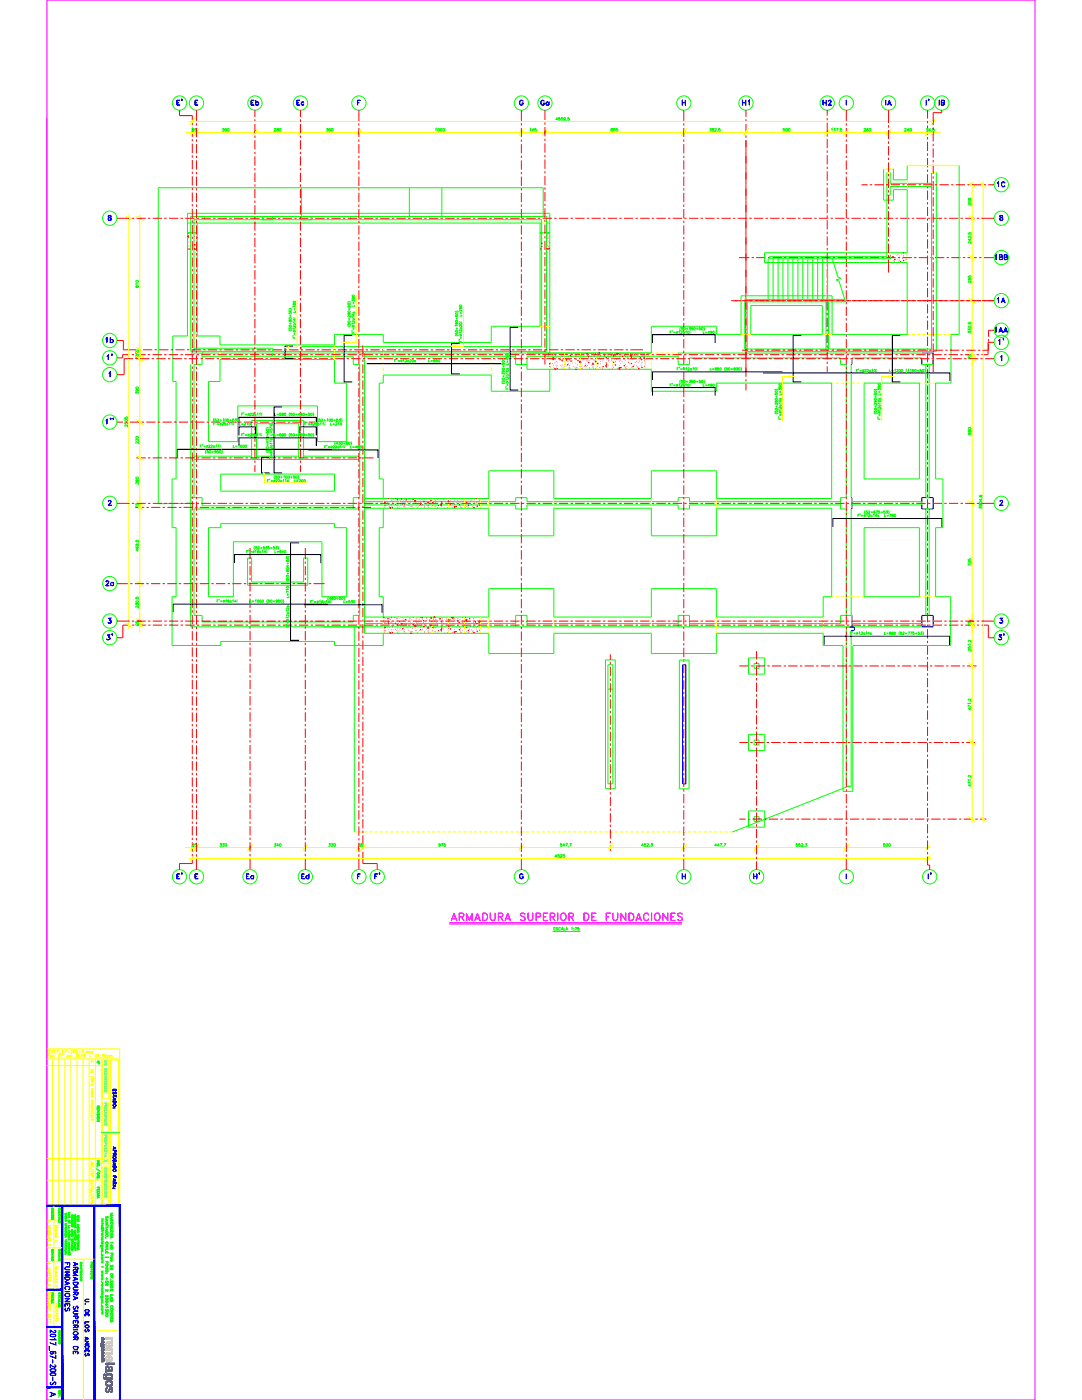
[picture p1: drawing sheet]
<svg xmlns="http://www.w3.org/2000/svg" width="216mm" height="279mm" viewBox="0 0 216 279" stroke-linecap="round" stroke-linejoin="round" font-family="sans-serif">
<defs><g id="words">
<g font-size="4" fill="#f00">
<text x="37.4" y="22.2" transform="rotate(-90 37.4 22.2)">E'</text>
<text x="48.7" y="22.2">Eb</text>
<text x="57.9" y="22.2">Ec</text>
<text x="146.8" y="22.2">H1</text>
<text x="163" y="22.2">H2</text>
<text x="186.3" y="22.2">IB</text>
<text x="197.9" y="38.5">1C</text>
<text x="197.9" y="61.7">1A</text>
<text x="19.8" y="69.5">1b</text>
<text x="197.9" y="69.8">1'</text>
<text x="23.3" y="73" transform="rotate(-90 23.3 73)">1'</text>
<text x="23.3" y="128.8" transform="rotate(-90 23.3 128.8)">3'</text>
<text x="197.9" y="128.8">3'</text>
<text x="37.4" y="176.7" transform="rotate(-90 37.4 176.7)">E'</text>
<text x="76.6" y="176.7" transform="rotate(-90 76.6 176.7)">F'</text>
<text x="152.4" y="176.7" transform="rotate(-90 152.4 176.7)">H'</text>
</g>
<g font-size="4" fill="#0f0">
<text x="106.5" y="22.2">Ga</text>
<text x="175.7" y="22.2">IA</text>
<text x="19.8" y="118.2">2a</text>
<text x="48" y="176.7">Ea</text>
<text x="58.9" y="176.7">Ed</text>
</g>
<text font-size="3.5" fill="#00f" x="186.3" y="22.2" transform="rotate(-90 186.3 22.2)">I'</text>
<g font-size="3.5" fill="#f00">
<text x="37" y="27.5">25</text>
<text x="197.2" y="52.9">1BB</text>
<text x="28.6" y="72" transform="rotate(-90 28.6 72)">30</text>
<text x="194.7" y="73" transform="rotate(-90 194.7 73)">25</text>
<text x="28.6" y="102.7" transform="rotate(-90 28.6 102.7)">25</text>
<text x="28.6" y="125.9" transform="rotate(-90 28.6 125.9)">25</text>
<text x="191.9" y="125.9">25</text>
</g>
<g font-size="3.5" fill="#0f0">
<text x="20.5" y="102">2</text>
<text x="198.3" y="102">2</text>
</g>
<text font-size="3.5" fill="#0ff" x="19.4" y="233.2">X</text>
<g font-size="3.1" fill="#f00">
<text x="37" y="170">25</text>
<text x="70.2" y="170">25</text>
<text x="186.6" y="176.7" transform="rotate(-90 186.6 176.7)">I'</text>
</g>
<g font-size="3.1" fill="#0f0">
<text x="42.7" y="170">330</text>
<text x="53.6" y="170">340</text>
<text x="64.2" y="170">330</text>
<text x="86.4" y="170">975</text>
<text x="175" y="170">500</text>
</g>
<g font-size="3.1" fill="#ff0">
<text x="16.9" y="213.1">A</text>
<text x="18" y="234.9">/</text>
</g>
</g></defs>
<!-- layer: RLA-FORMATO -->
<path d="M9.4 0h197.1v279.4h-197.1z" fill="none" stroke="#f0f" stroke-width=".2"/>
<g fill="none" stroke="#ff0" stroke-width=".2">
<path d="M9.4 209.3h14.5v31.3M9.4 212.7h10.8M9.4 211.3h14.5M9.7 209.7h.3l-.3 .5h.4M10.1 210.5h-.4l.3 .3v.2l-.3-.1M10.5 211.3v29.3M10.5 210.7a.16 .16 0 0 0-.2 0 .16 .16 0 0 0 0 .2 .16 .16 0 0 0 .2 0M10.5 210.6v.4M10.7 210.6h.2M10.8 210.4v.5l.1 .1M10.8 209.7l.1-.1v.6M11.3 209.6h.3l-.2 .6"/>
<path d="M11.6 210.6l.2-.2 .1 .2-.3 .4h.3M11.7 211.3v29.3M11.7 210.2h.6M12.1 210.4h.3l-.2 .6M12.7 209.7v-.1a.24 .24 0 0 0-.3 .3 .24 .24 0 0 0 .3 .2 .17 .17 0 0 0-.1-.3 .17 .17 0 0 0-.2 .2M12.9 209.6h.4l-.3 .6M12.9 211.4v29.3M13.4 210.4v.5l-.2 .1-.1-.2M13.5 209.9h.4M13.9 210.7a.17 .17 0 0 0-.3 0 .17 .17 0 0 0 0 .2 .17 .17 0 0 0 .3 0M13.9 210.6v.4M14.1 210.7h.3v.3"/>
<path d="M14.1 210.6v.4M14.1 209.7h.3l-.3 .5h.4M14.1 211.3v29.3M15.1 210.6l.2-.2 .2 .2-.4 .4h.4M15.4 211.3v29.3M15.7 209.9h.5M16.6 211.3v29.3M17.8 211.3v29.3M19 211.3v29.3M20.2 211.3v29.3M20.3 210.4h.3l-.2 .3a.18 .18 0 0 1 .2 .1 .18 .18 0 0 1-.1 .2 .18 .18 0 0 1-.2-.1M20.5 211.5h1.2v7.8h-1.2z"/>
<path d="M20.5 219.9h1.2v5.9h-1.2zM20.5 218.1h1.2M21.1 210.6a.17 .17 0 0 1-.2 .2 .17 .17 0 0 1-.1-.3 .17 .17 0 0 1 .3 0v.5l-.3-.1M21.3 210.7a.17 .17 0 0 1 .3 0 .17 .17 0 0 1 0 .2 .17 .17 0 0 1-.3 0M21.3 210.6v.6M21.8 210.7h.3v.3M21.8 210.6v.4M22.1 211.5h1.5v14.3h-1.5zM22.1 210.7h.3v.3M9.4 231.2h10.8M9.4 235.5h10.8M20.5 232.3v-6h1.2v6"/>
<path d="M20.5 232.9v7.4h1.2v-7.4M20.5 224.6h1.2M20.5 239.1h1.2M22.1 226.3h1.5v14h-1.5zM9.4 249h3M9.6 258h.5v.1l-.4 .2zM9.6 259.6v-.3h.5v.3M9.6 259.8h.5l-.5 .1 .5 .2h-.5M9.6 251.8h.5l-.5 .2 .5 .2h-.5M9.6 252.3h.1M9.6 254h.5l-.1 .4-.2-.4M9.6 254.5h.5v.3"/>
<path d="M9.6 255.2v-.2h.5v.2M9.6 255.4h.5l-.1 .3-.2-.3M9.6 256.9h.1M9.6 258.4h.5M9.6 259.1h.5M9.6 253h.5M9.7 259l-.1-.3 .3-.1a.17 .17 0 0 1 .2 .2 .17 .17 0 0 1-.2 .2M9.7 256.7l-.1-.3 .3-.1a.17 .17 0 0 1 .2 .2 .17 .17 0 0 1-.2 .2M9.7 253l.4 .4M9.8 254.5v.2M9.8 255v.1M9.8 259.3v.2"/>
<path d="M9.8 255.5l-.2 .2M9.9 253.2l-.3 .2M10.1 253.5h-.4l-.1 .2 .1 .1 .4 .1M10.8 240.6v24.2M12.4 251.3h6.4M16.6 251.3v28.1M9.6 260.8h.5l-.1 .3-.2-.3M9.6 261.6v-.3h.5v.3M9.8 260.3l.2 .3 .1-.3h-.5v.3l.2-.1M9.8 261.3v.2M9.8 261l-.2 .1M9.9 262.2l.2 .1-.1 .2-.4-.3v.3"/>
<path d="M10 263.2l.1 .1h-.5M10.1 263.6v.3l-.5-.2M11.1 260.4h.5l-.5 .3h.5M11.1 260.9h.5v.2l-.4 .1zM11.1 262l.5 .2-.5 .2M11.1 262.5h.5a.25 .25 0 0 1-.3 .3 .25 .25 0 0 1-.2-.3zM11.1 262.9l.5 .2-.5 .2M11.1 260.2h.5M11.1 261.4h.5M11.2 263.4v.3l.2-.3h.2l-.1 .3M11.2 261.9l-.1-.1 .1-.2a.23 .23 0 0 1 .3 0 .23 .23 0 0 1 .1 .2l-.1 .1M11.2 262.1v.2"/>
<path d="M11.2 263v.2M19.3 265.5h4.2"/>
<circle cx="10.4" cy="209.9" r=".25"/>
<circle cx="14.8" cy="209.9" r=".25"/>
<circle cx="15.3" cy="209.9" r=".25"/>
<circle cx="15.8" cy="210.7" r=".25"/>
<circle cx="9.8" cy="262.8" r=".23"/>
</g>
<g fill="none" stroke="#0ff" stroke-width=".2">
<path d="M20.8 211.7h.5v.3v-.3M20.8 212.2h.5l-.4 .3h.4h-.5l.5-.3zM20.8 213.2h.5v.3l-.4 .1zM20.8 213.7h.5v.3v-.2M20.8 214.7l.5 .2-.5 .2 .5-.2zM20.8 215.5l.3-.2zM20.8 216.7l.5 .1h-.5v.2zM20.8 217.1l.5 .1h-.5v.2zM20.8 211.7v.3zM20.8 213.3a.25 .25 0 0 0 .2 .2 .25 .25 0 0 0 .3 0v-.2M20.8 213.8v.2zM20.9 214.2v.3l.4-.3v.3v-.3l-.4 .3z"/>
<path d="M20.9 214.7v.3M21.1 211.7v.2v-.2M21.1 213.8v.1v-.1M21.1 215.2v.3h.2v-.3h-.5h.5v.3h-.2v-.3M21.1 215.7l.1 .3 .1-.3h-.5h.5v.3h-.2v-.3M21.1 215.8l-.3 .2 .3-.1M20.8 237.7h.5zM20.8 238.4h.5l-.4 .4h.4h-.5l.5-.3zM20.8 220.9l.3-.1zM20.8 221.1h.5v.3v-.2h-.5v.2zM20.8 221.6h.5h-.5v.3zM20.8 222l.5 .1z"/>
<path d="M20.8 222.3h.5l-.4 .1 .4 .3h-.5l.4-.1-.4-.2 .4-.1zM20.8 222.8l.5 .1zM20.8 223.1h.5l-.4 .3h.4h-.5l.5-.3zM20.8 223.6l.5 .2-.5 .1 .5-.1zM20.8 229.1h.5v.3M20.8 229.1v.3zM20.9 236.1h.4l-.5 .1 .1 .2h.4h-.4zM20.9 228.6h.4l-.5 .1 .1 .2h.4h-.4zM20.9 237.5a.2 .2 0 0 1-.1-.2 .2 .2 0 0 1 .2-.2h.1a.2 .2 0 0 1 .2 .2 .2 .2 0 0 1-.1 .2M20.9 223.6v.3M21.1 226.6l.1 .3 .1-.4h-.5l.5 .1v.2h-.2v-.2M21.1 227.1v.2h.2v-.3h-.5l.5 .1v.2h-.2v-.2"/>
<path d="M21.1 227.2l-.3 .2 .3-.2M21.1 228.1v.2l.2 .1v-.3h-.5h.5v.2h-.2v-.2M21.1 220.2v.2l.2 .1v-.3h-.5h.5v.2h-.2v-.2M21.1 220.7v.2h.2v-.3h-.5l.5 .1v.2h-.2v-.2M21.1 221.2v.1v-.1M21.1 224.1l.1 .3 .1-.3h-.5h.5v.3h-.2v-.3M21.1 224.2l-.3 .2 .3-.1"/>
<circle cx="21.1" cy="217.7" r=".22"/>
<circle cx="21.1" cy="216.4" r=".22"/>
<circle cx="21.1" cy="217.7" r=".24"/>
<circle cx="21.1" cy="216.4" r=".24"/>
<circle cx="21.1" cy="236.8" r=".23"/>
<circle cx="21.1" cy="227.7" r=".22"/>
<circle cx="21.1" cy="238.1" r=".22"/>
<circle cx="21.1" cy="238.1" r=".24"/>
<circle cx="21.1" cy="227.7" r=".24"/>
</g>
<g fill="none" stroke="#0f0" stroke-width=".2">
<path d="M19.4 220.7h.4zM19.4 221l.2-.1zM19.4 221.2h.5v.3l-.1-.3h-.4v.3zM19.4 221.8l.5-.2-.5 .2 .5 .2zM19.4 222.1h.5zM19.4 222.8h.5zM19.4 223.5h.5l-.5 .3h.5h-.5l.4-.3zM19.4 236.9h.5v.3l-.1-.3zM19.4 238.3h.5zM19.4 238.6h.5zM19.4 238.7l.5 .2-.5 .2 .4-.2zM19.4 222.3l.1 .3 .3-.3v.3l-.1-.3-.3 .3z"/>
<path d="M19.5 238.8v.3M19.6 220.7l.2 .3 .1-.3-.1 .3h-.2zM19.6 238.3v.3M19.6 221.2v.2zM19.6 236.9v.2zM19.6 237.4v.1zM19.8 237.4l.1 .2zM19.9 237.3h-.5v.3v-.2M20.2 226.1h3.7M10.3 241.1h.3v.2l-.3 .1zM10.3 241.6h.3zM10.3 242.6h.3l-.3 .3h.3h-.3l.3-.3z"/>
<path d="M10.3 258h.3zM10.3 259.3h.3zM10.3 259.5l.3 .1zM10.3 259.7l.3 .2-.3 .1 .3-.1zM10.3 249.3h.3v.3h-.1v-.2v.2l.1-.2zM10.3 249.6l.2-.1zM10.3 249.8h.3v.2v-.2h-.3v.2zM10.3 250.3l.3-.2-.3 .2 .3 .2zM10.3 250.6l.3 .1zM10.3 242.2h.3M10.3 258.4h.3M10.3 241.1h.3v.2h-.3z"/>
<path d="M10.3 241.8l.1 .2 .2-.3v.3v-.3l-.3 .3zM10.3 242.2v.2zM10.3 258.4v.3zM10.3 250.8l.1 .3 .2-.3v.3v-.3l-.3 .3zM10.4 259.1a.18 .18 0 0 1-.1-.3 .18 .18 0 0 1 .3 0 .18 .18 0 0 1 0 .3M10.4 259.7v.3M10.5 242.2v.1v-.1M10.5 258v.1v-.1M10.5 258.4v.2v-.2M10.5 259.3v.2v-.2M10.5 249.8v.1v-.1M10.6 242.2v.2z"/>
<path d="M10.6 258v.3zM10.6 258.4v.3zM10.7 242.6v.3zM11.7 241.5l.4 .2-.4 .2 .3-.2zM11.7 242h.4h-.4v.3zM11.7 243.3h.4h-.4v.3zM11.7 259.3l.4 .1-.4 .2 .3-.2zM11.7 259.7l.4 .1h-.4v.2zM11.7 249.3h.4l-.1 .3h-.3zM11.7 249.8h.4zM11.7 250h.4l-.1 .2-.3 .1zM11.7 242.9l.4-.1-.4 .2 .4 .1h-.4z"/>
<path d="M11.7 258v.3v-.3h.4v.3l-.1-.3M11.7 258.4l.1 .3 .2-.3v.3v-.3l-.3 .3zM11.7 249.4h.3v.2h-.3zM11.7 250l.1 .3 .1-.3v.2h.1v-.2M11.7 250.5l.4-.1-.4 .2 .4 .1h-.4zM11.7 250.9v.2h.4h-.4zM11.8 241.4a.18 .18 0 0 1 0-.3 .18 .18 0 0 1 .2 0 .18 .18 0 0 1 0 .3M11.8 242.7a.19 .19 0 0 1-.1-.3 .19 .19 0 0 1 .3 0 .19 .19 0 0 1 0 .3M11.8 259.1a.18 .18 0 0 1 0-.2 .18 .18 0 0 1 .2 0 .18 .18 0 0 1 0 .2M11.8 241.6v.2M11.8 259.3v.3M11.9 258v.1z"/>
<path d="M13 242.5h.3zM13 242.6h.3l-.3 .2 .3 .1h-.3h.2l-.2-.1 .2-.2zM13 242.6h.1M13 243.4h.3l-.3 .2 .3 .1h-.3l.3-.3zM13 244.5l.3 .1-.3 .2 .3-.2zM13 244.9h.3l-.3 .2h.3h-.3l.3-.2zM13 245.2l.3 .1zM13 245.5h.3zM13 246h.3v.2v-.2M13 246.3l.3 .3v-.3v.2M13 246.7l.3 .1-.3 .1 .3-.1zM13 247.5h.3z"/>
<path d="M13 248.1h.3v.2l-.2-.1v-.1l.2 .2v-.2zM13 248.4h.3v.2h-.2v-.2l.1 .2h.1v-.2zM13 248.4h.1M13 248.6l.1-.1zM13 248.8h.3v.2v-.2M13 249.1l.3 .1-.3 .1 .3-.1zM13 249.4l.3 .1h-.3v.2zM13 249.7h.3v.3h-.3zM13 250.1l.3 .1-.3 .1 .3-.1zM13 246.3l.3 .2M13 246v.2zM13 246.3v.3z"/>
<path d="M13 248.8v.2zM13 249.8h.3v.1l-.2-.1-.1 .2zM13 242.1v.2l.2-.2 .1 .2M13 244.2v.2l.3-.2v.2M13 245.6h.3l-.3 .1 .3 .2h-.3zM13 244.5v.2M13 246.7v.2M13 249.1v.2M13 250.1v.2M13.1 244.5v.2M13.1 246.7v.2M13.1 249.1v.2"/>
<path d="M13.1 250.1v.2M13.1 248.2l-.1 .1 .1-.1M13.1 245.3v.2M13.1 246v.1zM13.1 248.8v.1zM13.3 247.4v.2zM13.6 242h.4h-.4v.2zM13.6 242.7h.4zM13.6 243.5h.4v.2l-.3 .1zM13.6 244.6h.4h-.4v.2zM13.6 244.8l.4 .2-.4 .1 .3-.1zM13.6 245.6h.1"/>
<path d="M13.6 246.6h.4l-.3 .2 .3 .1h-.4l.3-.3zM13.6 247.1h.4zM13.6 247.3h.4v.2v-.2h-.4v.2zM13.6 248h.4l-.3 .1 .3 .2h-.4l.3-.1-.3-.1 .3-.1zM13.6 248.4l.4 .1-.4 .1 .3-.1zM13.6 248.8h.4zM13.6 249l.2-.1zM13.6 249.2h.1M13.6 249.4h.4zM13.6 249.6h.4l-.3 .2h.3h-.4l.3-.2zM13.6 249.9h.4v.2v-.1h-.4v.1zM13.6 250.3l.4 .2v-.2v.2z"/>
<path d="M13.6 246.3h.4M13.6 243.9h.4M13.6 242.3h.4l-.4 .1 .4 .1h-.3zM13.6 242.8l.1 .2 .2-.2 .1 .2-.1-.2-.2 .2zM13.6 243.9v.2zM13.6 246l.4-.1-.4 .1 .4 .1h-.3zM13.6 246.3v.2zM13.6 250.3v.2zM13.7 244.9v.2M13.7 248.4v.2M13.8 243.9v.1v-.1M13.8 245.6v.1v-.1"/>
<path d="M13.8 246.3v.1v-.1M13.8 247.3v.1v-.1M13.8 250h.1M13.8 248.8l.1 .2 .1-.2M14 243.9v.2v-.2M14 244.1h.1M14 245.6h-.4h.4M14 245.6v.2v-.2M14 245.8h.1M14 246.3v.2v-.2M14 246.5h.1M14 247.5h.1"/>
<path d="M14 248.8l-.1 .2-.1-.2M14 249.2h-.4h.4M14 250.1h.1M14 247v.2M14 249.1v.2M14.3 242.5h.2v.2a.15 .15 0 0 0 .1-.2 .15 .15 0 0 0-.2 0 .15 .15 0 0 0-.1 .2h.1zM14.3 243.2h.3l-.3 .2 .3 .1h-.3l.3-.3zM14.3 243.2h.1M14.3 243.6l.3 .2v-.2v.2zM14.3 243.6v.2v-.2M14.3 243.9l.3 .2-.3 .1 .3-.1zM14.3 244.3h.3h-.3v.2z"/>
<path d="M14.3 245.3l.3 .1-.3 .2 .3-.2zM14.3 245.7h.3zM14.3 246h.3zM14.3 246.1l.3 .2-.3 .1 .3-.1zM14.3 246.5v.2l.2-.2 .1 .2v.1l-.1-.3-.2 .3zM14.3 247.2h.3v.3v-.2h-.3v.2zM14.3 247.6v.2l.3-.2v.2v-.2l-.3 .2zM14.3 247.9h.3zM14.3 248.2l.3 .2-.3 .1 .3-.1zM14.3 248.2h.1M14.3 248.6h.3zM14.3 248.9l.3 .3v-.3v.3l-.3-.2v.2z"/>
<path d="M14.3 249.3l.3 .1-.3 .2 .3-.2zM14.4 243.9v.3M14.4 245.3v.2M14.4 246.2v.2M14.4 248.3v.2M14.4 249.3v.2M14.4 245.8l-.1 .1 .1-.1M14.4 247.3v.1l.1-.1M14.4 248.7l-.1 .1 .1-.1M14.5 245.7v.2l.1-.2M14.5 247.9v.2l.1-.2M14.5 248.6v.2l.1-.2"/>
<path d="M14.6 245.7v.2l-.2-.2M14.6 247.9v.3l-.2-.3M14.6 248.6v.2l-.2-.2M14.8 242.4h.4l-.3 .2 .3 .1h-.4h.3l-.3-.1 .3-.1zM14.8 242.8l.4 .2-.4 .1 .4-.1zM14.8 243.2h.1M14.8 243.6h.4zM14.8 243.7l.4 .1-.4 .2 .4-.2zM14.8 243.7h.1M14.8 244.1h.4l-.3 .2h.3h-.4l.4-.2zM14.8 244.5h.4l-.3 .2h.3h-.4l.4-.2zM14.8 246.3h.4z"/>
<path d="M14.8 246.6h.4zM14.8 247.3h.4zM14.8 248.3l.4 .1-.4 .2 .4-.2zM14.8 249.4l.4-.1-.2 .1 .2 .2zM14.8 245.5h.4M14.9 245.9h.3l-.3 .1 .3 .1h-.3zM14.9 248.7h.3l-.3 .1 .3 .1h-.3zM14.9 248.2a.15 .15 0 0 1 0-.2 .15 .15 0 0 1 .2 0 .15 .15 0 0 1 .1 .2h-.1M14.9 242.9v.2M14.9 243.7v.2M14.9 248.3v.2M15 245.5l.2 .3-.2-.3"/>
<path d="M15 243.2v.2h.2v-.2v.2h-.2zM15 243.3l-.2 .1 .2-.1M15 246.3l.1 .2 .1-.2v.2zM15 247.3l.1 .2 .1-.2v.2h-.2zM15 247.4l-.2 .1 .2-.1M15 244.9v.1zM15 246.6v.1zM15 247v.1zM15 245.6l-.2 .2 .2-.2M15.2 243.2h-.4h.4M15.2 244.8v.2v-.1M15.2 245h.1"/>
<path d="M15.2 244.8h-.4v.2l.1-.1M15.2 246.6v.2v-.2M15.2 246.8h.1M15.2 246.9v.2v-.1M15.2 247.1h.1M15.2 246.9h-.4v.2l.1-.1M15.2 249.1h-.4l.4 .1M15.2 249v.3M15.4 242.6h.4v.1l-.1 .1-.1-.2 .1 .2 .1-.2zM15.4 242.8l.2-.1zM15.4 243.2h.4l-.3 .3h.3h-.4l.3-.2zM15.4 244.3h.4h-.3l-.1 .2z"/>
<path d="M15.4 244.6l.4 .1-.4 .2 .3-.2zM15.4 244.6h.1M15.4 247.2h.4l-.3 .2h.3h-.4l.3-.2zM15.4 247.6l.4 .1zM15.4 247.9h.4v.2l-.2-.1v-.1l.1 .2 .1-.2zM15.4 248.1l.2-.1zM15.4 248.5h.4v.2h-.2v-.1l.1 .2 .1-.2zM15.4 248.9l.4 .1-.4 .1 .3-.1zM15.4 248.9h.1M15.5 243l-.1 .1v-.2h.4v.2v-.1M15.5 243.6l-.1 .2v-.2h.4v.2v-.2M15.5 248.2l-.1 .2v-.2h.4v.2v-.2"/>
<path d="M15.5 245h.2l.1 .2-.1-.2h-.2v.2h.1l-.2-.1zM15.5 245.7v.2l.2-.2v.3v-.3l-.2 .3zM15.5 249.2v.2l.2-.2 .1 .2-.1-.2-.2 .2zM15.5 244.6v.2M15.5 248.9v.2M15.6 248.6l-.2 .2 .2-.1M15.6 243v.1zM15.6 243.6v.2zM15.6 248.2v.1zM15.8 247.5v.3zM16 252.9h.4l-.4 .3h.4h-.4l.3-.3zM16 254.1h.4l-.4 .3h.4h-.4l.3-.3z"/>
<path d="M16 254.6h.4zM16 254.8l.1 .3 .2-.1 .1-.2M16 253.7h.4M16 254.8h.4M16 253.7v.3zM16 254.8l.1 .3 .2-.1v-.2M16.1 252.2a.19 .19 0 0 1-.1-.2 .19 .19 0 0 1 .3 0 .19 .19 0 0 1 0 .2M16.2 253.7v.2v-.2M16.3 253.4h-.3h.3M16.3 253.3l.1 .3zM16.3 253.7l.1 .3zM18.1 251.9h.4v.2h-.2v-.2v.2h.1l.1-.2z"/>
<path d="M18.1 252.3h.4zM18.1 253.6v.3v-.2M18.1 254.6h.4zM18.3 252.3l.1 .3 .1-.3-.1 .3zM18.3 252.4l-.2 .2 .2-.1M18.3 253.3l.2 .2-.4-.2 .4-.1-.2 .1M18.3 253.7v.1zM18.5 253.7v.2zM18.5 254.5v.2zM18.5 253.6l-.4 .1M20.1 248.5v.3h.4h-.4zM20.1 258.8v.2l.4 .1h-.3z"/>
<path d="M20.2 243.3h.3zM20.2 243.5h.3zM20.2 245.7l.3 .1zM20.2 246.6l.3 .1zM20.2 247.7h.5zM20.2 248.2l.3 .1zM20.2 251.4h.3zM20.2 252.8l.5 .1zM20.2 253.8l.3-.2-.2 .2 .2 .1-.2 .1 .2 .1-.3-.1 .3-.1zM20.2 254.4l.3-.1-.2 .1 .2 .2-.2 .1 .2 .1-.3-.1 .3-.1zM20.2 255.1l.3-.1-.2 .1 .2 .1-.2 .1 .2 .2-.3-.2 .3-.1zM20.2 256h.3z"/>
<path d="M20.2 256.9h.3zM20.2 257.9h.5zM20.2 258.5h.3zM20.2 249.8h.2M20.3 250.1h.1M20.2 250.4a.16 .16 0 0 1 .3 0 .16 .16 0 0 1-.1 .2 .15 .15 0 0 0 .1-.2 .15 .15 0 0 0-.2 0v.3zM20.3 255.7h.1M20.2 258.2a.18 .18 0 0 1 .3 0 .18 .18 0 0 1 0 .3v-.3h-.2v.3zM20.2 258.8a.18 .18 0 0 1 .3 0 .18 .18 0 0 1 0 .2v-.2h-.2v.2zM20.3 245.1a.25 .25 0 0 1 .3-.1 .25 .25 0 0 1 .1 .4 .25 .25 0 0 1-.4 0h.3h-.2a.23 .23 0 0 0 .3-.2 .23 .23 0 0 0-.3-.2 .23 .23 0 0 0-.2 .3l.1 .1zM20.3 249.6v.2M20.3 259.8l-.1 .2h.2"/>
<path d="M20.3 246.1l.2 .1-.1 .2v-.3v.3a.15 .15 0 0 0 .1-.2 .15 .15 0 0 0-.2-.1v.3zM20.3 247.2h.2l-.1 .3v-.3v.3a.16 .16 0 0 0 .1-.3 .15 .15 0 0 0-.2 0v.3zM20.3 247.9a.19 .19 0 0 1 .2 .1 .19 .19 0 0 1 0 .2l-.1-.3-.2 .3zM20.3 248.5a.18 .18 0 0 1 .2 .1 .18 .18 0 0 1 0 .2l-.1-.3h-.1l-.1 .3zM20.3 249.6h-.1M20.3 249.6v.3l.1-.3M20.3 256.3l.2 .1-.1 .3v-.4l-.2 .3zM20.3 257.4l.2 .1-.1 .2v-.3v.3a.15 .15 0 0 0 .1-.2 .15 .15 0 0 0-.2-.1v.3zM20.3 259.8h-.1M20.3 259.8v.3l.1-.3M20.4 245.2h.2l-.1 .2v-.2h-.1v.2zM20.4 245.8l.1 .2z"/>
<path d="M20.4 256l.1 .2zM20.4 249.6h.1M20.4 259.8l.1 .3v-.3l-.2 .3M20.4 243.5l.1 .3h-.3h.3zM20.4 246.7l.1 .2-.3 .1 .3-.1zM20.4 251.4l.1 .3h-.3h.3zM20.4 251.7l.1 .3h-.3h.3zM20.4 256.9l.1 .3h-.3l.3-.1zM20.5 249.6v.2M20.5 244.1v.1zM20.5 249.8v-.2l-.2 .2M20.7 243.3h.1"/>
<path d="M20.7 244.2v.1l-.1-.2h-.4l.5 .1M20.9 250.9h.8zM21 247h.1h-.1M21.1 243.3l.5 .2-.5 .2 .4-.2zM21.1 243.9h.5l-.5 .4h.5h-.5l.4-.4zM21.1 244.6h.4zM21.1 245h.5zM21.1 245.2l.5 .2-.5 .2 .4-.2zM21.1 248.5h.5zM21.1 248.8h.5zM21.1 249.1h.5zM21.1 249.3h.5h-.5v.3z"/>
<path d="M21.1 249.8h.5v.3l-.1-.3h-.4v.3zM21.1 251.7h.5v.4l-.1-.3zM21.1 252.8h.5l-.5 .4h.5h-.5l.4-.3zM21.1 257.3l.3 .3 .1-.2v.2l-.1 .1-.3-.4v.4zM21.1 258.4l.3 .4 .1-.3v.3h-.1l-.3-.3v.3zM21.1 247v.1M21.1 242.8l.1 .3 .3-.3v.3v-.3l-.3 .3zM21.1 247h.1M21.1 254.1h.1M21.1 255.2h.4zM21.1 255.9l.1 .1 .2-.1M21.1 256.3h.4v.2"/>
<path d="M21.1 256.4l.1 .1 .2-.1M21.1 259.2l.1 .2 .2-.2M21.1 259.8v-.2a.23 .23 0 0 0 .2 .3 .23 .23 0 0 0 .2-.3 .18 .18 0 0 0-.2 .1 .18 .18 0 0 0 0 .2M21.1 245.8a.24 .24 0 0 1 .4 0 .24 .24 0 0 1 0 .4 .21 .21 0 0 0 0-.3 .21 .21 0 0 0-.3-.1 .21 .21 0 0 0 0 .3l.1-.1v.2l-.2-.1zM21.1 255.7h.1M21.1 259v.1M21.2 255.7h-.1a.19 .19 0 0 0 0 .2 .19 .19 0 0 0 .3 0v-.2h.1l.1 .2v-.2h-.2l-.1 .3M21.2 255.7v.3M21.2 259h-.1a.19 .19 0 0 0 0 .3 .19 .19 0 0 0 .3 0v-.2h.1l.1 .2v-.2l-.2-.1-.1 .4M21.2 259v.4M21.2 256.2v.3M21.2 243.3v.4"/>
<path d="M21.2 245.2v.4M21.2 243.4v.2M21.2 245.3v.2M21.3 255v.4zM21.3 259.7l.1-.1 .1 .1M21.3 249.8v.2v-.2M21.3 251.8v.1v-.1M21.3 256.2a.17 .17 0 0 1 .1 .3 .17 .17 0 0 1-.3 0v-.1a.23 .23 0 0 1 .3-.2 .23 .23 0 0 1 .1 .3M21.3 248.5v.3M21.4 254.1h.1M21.4 256.3l-.1-.1v.3M21.4 259.6v.3l-.1-.1"/>
<path d="M21.5 259.6v.3M21.5 244.5l.1 .3zM21.5 259.8l-.1 .1-.3-.1M22.1 242.1h.4l-.4 .3 .4 .2h-.4l.3-.1-.3-.1 .3-.2zM22.1 242.7l.4 .3-.4 .2 .4-.2zM22.1 243.9h.4v.2a.25 .25 0 0 1-.2 .2 .25 .25 0 0 1-.2-.2zM22.1 244.5l.4 .2-.4 .2 .4-.2zM22.1 245.1h.4h-.4v.3zM22.1 245.6h.4v.3v-.3h-.4v.3zM22.1 246.1h.4l-.4 .3 .4 .1h-.4l.4-.4zM22.1 246.6l.4 .3-.4 .2 .4-.2zM22.1 248h.4v-.1v.1z"/>
<path d="M22.1 250.1h.4v.3h-.2v-.3l.1 .3 .1-.3zM22.1 250.6l.3 .1zM22.1 252.5l.3 .3 .1-.3v.3h-.1zM22.1 252.5v.3v-.3M22.1 254.8h.4v.3v-.3zM22.1 255.6l.3 .3h.1v-.3l-.1 .3-.3-.3v.3v-.3M22.1 257.3l.4 .2v-.2l-.1 .3-.3-.4v.4v-.3M22.1 258.4h.4h-.4v.3zM22.1 258.8l.4 .2-.4 .2 .4-.2zM22.1 243.4a.23 .23 0 0 1 .4 0 .23 .23 0 0 1-.1 .4 .21 .21 0 0 0 .1-.4 .21 .21 0 0 0-.3 0 .21 .21 0 0 0 0 .3l.1-.1v.2l-.2-.1zM22.1 244h.4v.2l-.3 .1zM22.1 249.2h.4"/>
<path d="M22.1 255.3h.1M22.1 256.9h.4M22.1 259.4l.1 .4 .3-.4v.3v-.3l-.3 .4-.1-.1zM22.1 249.2a.2 .2 0 0 1 .2-.3 .2 .2 0 0 1 .2 .3M22.1 250.9v.2l.3-.2-.1 .3 .1-.3M22.1 257a.21 .21 0 0 1 .2-.3 .21 .21 0 0 1 .2 .3M22.2 248.4l.3 .3h-.4l.4-.1-.3-.2v.4zM22.2 253l.3 .3h-.4h.4l-.3-.3v.4zM22.2 256.1l.3 .3h-.4h.4l-.3-.3v.4zM22.2 242.8v.3M22.2 244.5v.4M22.2 246.7v.3"/>
<path d="M22.2 258.9v.3M22.3 250.9h.1M22.3 250.9l-.1 .3-.1-.3M22.3 245.6v.1zM22.3 254.8v.2zM22.5 250.6h.1M11.7 260.1l.4 .1-.4 .2 .3-.2zM11.7 265.6h.4l-.4 .3h.4h-.4l.3-.3zM11.7 266.5h.4l-.4 .2 .4 .2h-.4l.3-.1-.3-.1 .3-.1zM11.7 267h.4v.3l-.1-.2h-.3v.2zM11.7 267.5h.4l-.1 .2-.1-.1v-.1v.2h.1v-.2zM11.7 277.5h.4l-.1 .2-.1-.1v-.1v.2h.1v-.2z"/>
<path d="M11.7 277.7l.2-.1zM11.7 277.9h.4v.3l-.1-.3h-.3v.3zM11.7 278.4l.4-.1-.4 .1 .4 .2zM11.7 278.8h.1M11.7 260.6l.1 .2 .2-.3v.3v-.3l-.3 .3zM11.7 266.1l.4-.1-.4 .2 .4 .1h-.4zM11.8 260.1v.3M11.9 267.6l-.2 .1 .2-.1M11.9 267.1v.1zM11.9 277.9v.2zM20.2 261.6h.3zM20.3 260.3h.1"/>
<path d="M20.2 260.6a.16 .16 0 0 1 .3 0 .16 .16 0 0 1-.1 .3 .16 .16 0 0 0 .1-.3 .15 .15 0 0 0-.2 0v.3zM20.4 261.6l.1 .3h-.3h.3zM20.4 261.9l.1 .3-.3 .1 .3-.1zM21.1 260.9h.4v-.1l.1 .1zM21.1 261.5l.1 .1 .2-.1M21.1 262.1h.4M21.1 262.6h.4M21.1 262.1v-.1a.22 .22 0 0 1 .2-.2 .22 .22 0 0 1 .2 .2v.1M21.1 262.7v-.1a.22 .22 0 0 1 .3-.2 .22 .22 0 0 1 .1 .3M21.1 261.3h.1M21.2 261.3h-.1a.18 .18 0 0 0 0 .2 .18 .18 0 0 0 .3 0v-.1M21.2 261.3v.3"/>
<path d="M21.2 260.2l.3 .2h-.4h.5l-.4-.3v.4v-.3M21.4 261.4l.2 .2v-.3l-.1 .3-.1-.2-.1 .2M22.1 261.7h.4l-.4 .4h.4h-.4l.4-.3zM22.1 262.4h.4v.2a.24 .24 0 0 1-.2 .2 .24 .24 0 0 1-.2-.2zM22.1 263h.4v.3v-.3h-.4v.3zM22.1 262.4h.4v.3a.25 .25 0 0 1-.3 0 .25 .25 0 0 1-.1-.3zM22.1 263.5l.1 .3 .3-.4v.4v-.3l-.3 .3zM22.2 260.9a.23 .23 0 0 1-.1-.3 .23 .23 0 0 1 .4 0 .23 .23 0 0 1-.1 .3M22.3 263v.1z"/>
<circle cx="19.6" cy="237.9" r=".22"/>
<circle cx="19.6" cy="223.1" r=".2"/>
<circle cx="19.6" cy="223.1" r=".22"/>
<circle cx="10.5" cy="251.4" r=".16"/>
<circle cx="10.5" cy="243.2" r=".16"/>
<circle cx="10.5" cy="251.4" r=".19"/>
<circle cx="10.5" cy="243.2" r=".18"/>
<circle cx="11.9" cy="251.4" r=".16"/>
<circle cx="11.9" cy="251.4" r=".18"/>
<circle cx="11.9" cy="243.8" r=".16"/>
<circle cx="11.9" cy="243.8" r=".18"/>
<circle cx="13.1" cy="247.8" r=".15"/>
<circle cx="13.1" cy="243.2" r=".15"/>
<circle cx="13.2" cy="243.2" r=".17"/>
<circle cx="13.2" cy="247.8" r=".17"/>
<circle cx="14.5" cy="243" r=".15"/>
<circle cx="14.5" cy="244.7" r=".15"/>
<circle cx="14.5" cy="243" r=".17"/>
<circle cx="14.5" cy="244.7" r=".17"/>
<circle cx="15.6" cy="245.5" r=".15"/>
<circle cx="15.6" cy="246.5" r=".17"/>
<circle cx="15.6" cy="246.9" r=".15"/>
<circle cx="15.6" cy="246.9" r=".16"/>
<circle cx="15.6" cy="245.5" r=".16"/>
<circle cx="16.2" cy="255.4" r=".17"/>
<circle cx="16.2" cy="252.5" r=".16"/>
<circle cx="16.2" cy="255.4" r=".19"/>
<circle cx="16.2" cy="252.5" r=".18"/>
<circle cx="18.3" cy="255" r=".17"/>
<circle cx="18.3" cy="252.9" r=".16"/>
<circle cx="18.3" cy="255" r=".19"/>
<circle cx="18.3" cy="252.9" r=".18"/>
<circle cx="18.3" cy="254.2" r=".19"/>
<circle cx="20.4" cy="251" r=".18"/>
<circle cx="20.4" cy="244.6" r=".18"/>
<circle cx="20.4" cy="259.4" r=".18"/>
<circle cx="20.4" cy="259.4" r=".15"/>
<circle cx="20.4" cy="249.2" r=".15"/>
<circle cx="20.4" cy="249.2" r=".17"/>
<circle cx="20.4" cy="251" r=".15"/>
<circle cx="20.4" cy="244.6" r=".15"/>
<circle cx="21.3" cy="253.6" r=".22"/>
<circle cx="21.3" cy="252.4" r=".25"/>
<circle cx="21.3" cy="246.6" r=".25"/>
<circle cx="21.3" cy="253.6" r=".24"/>
<circle cx="21.3" cy="246.6" r=".22"/>
<circle cx="21.3" cy="252.4" r=".22"/>
<circle cx="21.3" cy="248" r=".25"/>
<circle cx="22.2" cy="251.5" r=".18"/>
<circle cx="22.2" cy="251.5" r=".15"/>
<circle cx="22.3" cy="254.4" r=".21"/>
<circle cx="22.3" cy="254.4" r=".23"/>
<circle cx="22.3" cy="256.9" r=".23"/>
<circle cx="22.3" cy="249.1" r=".23"/>
<circle cx="11.9" cy="268" r=".16"/>
<circle cx="11.9" cy="268" r=".18"/>
<circle cx="20.4" cy="261.2" r=".18"/>
<circle cx="20.4" cy="261.2" r=".15"/>
<circle cx="21.3" cy="262" r=".24"/>
<circle cx="21.3" cy="262.5" r=".23"/>
<circle cx="22.3" cy="261.3" r=".24"/>
<circle cx="22.3" cy="261.3" r=".21"/>
</g>
<g fill="none" stroke="#00f" stroke-width=".2">
<path d="M22.5 217.4h.7v.3v-.3M22.5 219l.7 .3-.7 .2 .6-.2zM22.5 219.7h.7v.2a.34 .34 0 0 1-.3 .3 .34 .34 0 0 1-.4-.3zM22.6 217.4l-.1 .3zM22.6 218l.1 .3 .4-.4 .1 .4-.2-.3-.4 .4zM22.6 219.8a.31 .31 0 0 0 .2 .3 .31 .31 0 0 0 .4-.2v-.1M22.7 219.1v.4M22.8 217.4v.2l.1-.2M23.2 218.7h-.7h.7M23.2 218.5v.4zM22.5 228.9l.7 .2-.7 .3 .6-.3zM22.5 235.2l.7 .3-.7 .2 .6-.2z"/>
<path d="M22.5 236.3l.3-.2zM22.5 236.5l.7 .2-.7 .3 .6-.3zM22.6 237.1v.1zM22.6 237.2h.1M22.6 221v.1zM22.6 221.1h.1M22.7 228.9v.4M22.7 235.3v.3M22.7 236.5v.4M22.8 234.7v.3l.3 .1 .1-.4h-.7h.7l-.1 .3h-.2v-.3M22.8 235.9l.1 .4h.2l.1-.4h-.7h.7l-.1 .4-.2-.1v-.3M22.9 237.1v.1z"/>
<path d="M22.9 237.2h.1M22.9 221v.1zM22.9 221.1h.1"/>
<circle cx="22.9" cy="220.6" r=".3"/>
<circle cx="22.9" cy="220.6" r=".27"/>
</g>
<g fill="#00f" stroke="#00f" stroke-width=".2">
<path d="M23.8 240.7v38.7h.2zM23.8 240.7l.2-.2v38.9zM9.4 240.7h14.4l.2-.2zM9.4 240.5h14.6l-14.6 .2z"/>
<path d="M18.7 240.6v38.8h.3zM18.7 240.6h.3v38.8z"/>
<path d="M12.3 240.6v38.8h.3zM12.3 240.6h.3v38.8z"/>
<path d="M9.4 257.3v.2l3-.2zM9.4 257.5l3-.2v.2z"/>
<path d="M9.4 264.7v.2l3-.2zM9.4 264.9l3-.2v.2z"/>
<path d="M9.4 276.7v.3l3-.3zM9.4 277l3-.3v.3z"/>
</g>
<!-- layer: RLA-LOGO -->
<g fill="none" stroke="#c0c0c0" stroke-width=".2">
<path d="M21.1 271.2h.1M21.1 268.3h.2M21.1 268.4h.1M21.1 268.4h.2M21.1 268.5h.2M21.1 271h.2M21.1 271.1h.2M21.1 271.3h.2M21.1 271.4h.2M21.1 267.2h1.4v-.2h-1.4v.2h.9M21.1 269.3h1.4v.2h-1.4zM21.1 267h1.4"/>
<path d="M21.1 267.1h1.4M21.1 268.6h.2M21.1 271.4h.3M21.1 269.3h1.4M21.1 269.4h1.4M21.1 270.1h1.3M21.1 268.6h.3M21.1 271.5h.3M21.1 268.7h.4M21.2 271.5h.3M21.2 268.7h.3v.2M21.2 271.5h.3v.2"/>
<path d="M21.2 268h1.1M21.2 270.8h1.1M21.2 268.8h.3M21.3 267.9h1M21.3 270.8h1M21.3 271.1h-.2M21.3 271.6h.2M21.3 268.2h-.2M21.3 268.8h.2M21.3 270.7h.9M21.3 271.7h.2M21.3 267.9h.9"/>
<path d="M21.4 268.1h-.3M21.4 268.9h.1M21.4 271h-.3M21.4 270.7h.7M21.4 270.9h-.3M21.4 267.8h.7M21.4 271.7h.1M21.5 268.1h-.4M21.5 268.9h.1M21.5 271.7h.1M21.5 270.6h.5M21.5 270.8l-.4 .1"/>
<path d="M21.5 267.8h.5M21.6 268h-.4M21.7 268v.9h.3M21.7 270.8v1h.2M21.7 268h.7M21.7 268.1h.2M21.7 268.2h.2M21.7 268.3h.2M21.7 268.4h.2M21.7 268.5h.2M21.7 268.6h.2M21.7 268.7h.2"/>
<path d="M21.7 268.7h.7M21.7 270.8h.2M21.7 270.9h.2M21.7 271h.2M21.7 271.1h.2M21.7 271.2h.2M21.7 271.3h.2M21.7 271.4h.2M21.7 271.5h.2M21.7 271.5h.6M21.9 268v.7M21.9 270.8v.8"/>
<path d="M21.9 270.8l.5 .1M22 267.2l.4 .1M22.1 268.1h.3M22.1 270.9h.3M22.1 271.7h-.4M22.1 269.5h.3M22.2 267.3h.2M22.2 268.1h.2M22.2 268.9h-.5M22.2 271h.2M22.2 269.6h.2M22.2 268.2h.2"/>
<path d="M22.2 267.4h.3M22.2 268.5h.2M22.2 268.8h-.5M22.2 271.4h.2M22.2 271.7h-.5M22.2 267.6h.3M22.2 268.2h.3M22.2 271.1h.3M22.2 269.7h.3M22.3 267.5h.2M22.3 268.3h.2M22.3 271.1h.2"/>
<path d="M22.3 271.3h.2M22.3 271.6h-.6M22.3 269.7h.2M22.3 270h.2M22.3 267.2h.1M22.3 268.4h.2M22.3 271.2h.2M22.3 269.5h.1M22.3 269.8h.2M22.3 269.9h.2M22.3 268.8h-.6M22.4 270.2h-1.3"/>
<path d="M22.4 268.7h-.4M22.4 271.5h-.4M22.4 271.5h-.3M22.4 268.6h-.3M22.4 268.6h-.2M22.4 271.4h-.2M22.5 268.5h-.3M22.5 271.3h-.3M22.5 270.1h-1.4v.2h1.2M22.5 267.6h-.3M22.5 270h-.3"/>
</g>
<g fill="none" stroke="#707070" stroke-width=".2">
<path d="M20 268.4h.1M20 268.5h.1M20 268.5h.2M20 268.6h.7h-.6M20 268.3h.2M20.1 268.2l.1 .1M20.1 268.4h-.1M20.2 267.3h.1M20.2 267.2l.1 .1M20.2 267.2h.1M20.2 270.1h.2M20.2 270h.1"/>
<path d="M20.2 270.7h.1M20.2 270.6h.1M20.2 270.5h.1M20.2 267.6l.5 .1zM20.2 268.9h.5zM20.2 269.2h.5zM20.2 271l.5 .1zM20.2 271h.5M20.2 268.4h.1M20.2 268.5h.1M20.2 271.7h.3M20.2 271.5h.1"/>
<path d="M20.2 271.6h.1M20.2 270.1l.2 .1M20.2 270.7l.2 .1M20.2 267.3h.2M20.2 267.1h.5M20.2 268.5h.2M20.2 271.4h.2M20.3 267.4h.1M20.3 269.8h.4M20.3 270.4h.4M20.3 268.3h.4M20.3 271.7h.2"/>
<path d="M20.3 267h.4M20.3 270.2h.1M20.3 270.8h.1M20.3 271.4l.1 .1h-.2M20.3 269.9h-.1M20.3 268.2h.4M20.3 268.4h-.1M20.3 271.8h.1M20.3 271.5h-.1M20.3 270.4h.3M20.3 267.1h-.1M20.4 271.4h.1"/>
<path d="M20.4 267h.2M20.4 270.8h.1M20.4 267.4h.1M20.4 270.2h.1M20.4 269.9h-.2M20.4 269.7h.2M20.4 270.5h-.2M20.4 268.2h.1M20.4 268.3h-.4M20.5 267.1v.3h.1M20.5 269.8v.4M20.5 270.4v.4h.1"/>
<path d="M20.5 267.4h.2M20.5 267.3h.2M20.5 267.3h.1M20.5 267.2h.1M20.5 267.1h.1M20.5 270.1h.2M20.5 270.1h.1M20.5 270h.1M20.5 269.9h.1M20.5 269.9h.3M20.5 270.7h.2M20.5 270.7h.1"/>
<path d="M20.5 270.6h.1M20.5 270.5h.1M20.5 271.5h.3M20.5 271.4h.2M20.5 267.1v.3M20.5 269.8v.3M20.5 270.4v.3M20.5 271.6h-.1M20.6 274.6h.1M20.6 274.7h.1M20.6 274.8h.1M20.6 274.8l.2 .1"/>
<path d="M20.6 268.3l.2 .1M20.6 271.5l-.2 .1M20.6 274.9h.2M20.6 271.5h-.1M20.6 275h.2M20.6 270.5h.1M20.6 275h.3M20.6 270.1h.1M20.6 269.3h.1M20.6 271.1h.2M20.6 271.4h.1M20.6 275l1.9 .1v.2h-1.6"/>
<path d="M20.6 274.4h.4M20.6 267.1h.2M20.6 267.8h.2M20.7 267.3h.1M20.7 270h.1M20.7 270.5h.1M20.7 269.3h.1M20.7 271.2h.1M20.7 274.3h.3M20.7 275.1h1.8M20.7 267.2h.1M20.7 270.2h-.2"/>
<path d="M20.7 269.9h.1M20.7 270.8h-.2M20.7 270.6h.1M20.7 271.2l.1 .1M20.7 267.8h.1M20.7 267.9h.1M20.7 269.4h.1M20.7 268.4h.1M20.7 271.5h.1M20.7 271.6h.1M20.7 269.2h.1M20.7 267.7h-.1"/>
<path d="M20.7 269.5h-.5M20.7 271.7h-.1M20.7 268h-.5M20.7 268.5h-.1M20.8 270.7h-.2M20.8 267.9h-.6l.5 .1M20.8 269.5h-.6l.5 .1M20.8 268.5h-.1M20.8 271.7h-.2M20.8 274.2h.2v.2h-.4M20.8 275.2h1.7M20.8 274.5h-.2"/>
<path d="M20.8 268.9h.1zM20.8 274.4l-.2 .1M21.1 273h.2M21.1 273.1h.2M21.1 273.7h.2M21.1 274.7h.2M21.1 277.3h.2M21.1 277.4h.2M21.1 277.5h.2M21.1 273.9h.2M21.1 273.1h.1M21.1 273.2h.1"/>
<path d="M21.1 273.2h.2M21.1 273.8h.2M21.1 274.6h.2M21.1 274.8h.2M21.1 275.9h.2M21.1 276h.2M21.1 276.1h.2M21.1 276.2h.2M21.1 276.2l.2 .1M21.1 277.5l.2 .1M21.1 277.6h.2M21.1 273.9h.1"/>
<path d="M21.1 272.1h1.8v.2l-1.8-.1M21.1 272.2h1.8M21.1 273.3h.2M21.1 274.9h.3M21.1 276.3h.3M21.1 277.6l.3 .1M21.1 272.8h.7M21.1 273.3l.2 .1M21.1 276.4h.3M21.1 277.7h.7M21.1 275h.3M21.1 276.4h.4"/>
<path d="M21.2 272.8h.5M21.2 273.4h.2M21.2 274.4h1.2M21.2 275h.3M21.2 276.4l.5 .1M21.2 277h.3M21.2 273.5h.2M21.2 277.8h.5M21.2 272.7h.5M21.2 275.7h1.1M21.2 274.3h1.1M21.2 276.5h1.1"/>
<path d="M21.3 275.7h1M21.3 272.7h.3M21.3 274.3h1M21.3 276.5h1M21.3 277.2l-.2 .1M21.3 272.9l-.2 .1M21.3 276.9h.2M21.3 277.2h-.2M21.3 275.6h.9M21.3 272.9h-.2M21.3 274.2h.9M21.3 274.5h-.2"/>
<path d="M21.3 275.9h-.2M21.3 276.6h.9M21.3 277.9h.3M21.4 277.1l-.3 .1M21.4 275.8l-.3 .1M21.4 276.9h.1v.2h-.4M21.4 274.4l-.3 .1M21.4 275.6h.7M21.4 275.8h-.3M21.4 277.1h-.3M21.5 274.4h-.4M21.5 276.6h.6"/>
<path d="M21.5 274.2h.6M21.5 275.5h.5M21.5 277.7h.3M21.6 272.9h.2M21.6 277.6h.2M21.6 272.9l.2 .1M21.6 276.7h.3M21.6 275.7l-.4 .1M21.7 273h.2M21.7 277.5h.2M21.7 273.1h.2M21.7 274.1h.2"/>
<path d="M21.7 273.2h.2M21.7 277.4h.2M21.7 273.3h.2M21.8 273.3h.1M21.8 272.9h-.7M21.8 273.4h.2M21.8 273.5h.2M21.8 277.6h-.2M21.9 277.1h.5M21.9 277h.5M21.9 275.7l.5 .1M21.9 277.4h-.2"/>
<path d="M22 277h.3M22 277.3h-.3M22 277.2l-.2 .1M22 277.2h-.2M22 276.9h.2M22.1 272.8h.2M22.1 272.8h.3M22.1 272.9h.3M22.1 274.4h.3M22.1 275.8h.3M22.1 277.1l-.3 .1M22.2 272.9l.2 .1"/>
<path d="M22.2 274.4h.2M22.2 275.8h.2M22.2 277.1h.3M22.2 273.7h-1.1M22.2 273.5h.2M22.2 274.5h.3M22.2 272.7h-.1v.2h.3M22.2 275.9h.3M22.2 277.6h.3M22.2 273h.3M22.2 273.4h.3M22.2 274.9h.3"/>
<path d="M22.2 277.2h.3M22.3 273.1h.2M22.3 273.4h.2M22.3 274.6h.2M22.3 275.9l.2 .1M22.3 274.8h.2M22.3 276h.2M22.3 276.2h.2M22.3 277.2h.2M22.3 277.5h.2M22.3 273.2h.2M22.3 273.3h.2"/>
<path d="M22.3 273.6l-1.2 .1M22.3 274.7h.2M22.3 276.1h.2M22.3 277.3h.2M22.3 277.4h.2M22.4 273.6h-1.3M22.4 277.8h-.3M22.4 276.4l-.6 .1M22.4 277.7l-.3 .1M22.4 275h-.4M22.4 273.5h-1.2M22.4 275h-.3"/>
<path d="M22.4 276.4h-.3M22.4 277.7h-.3M22.4 277.7h-.3v.2l.2-.1M22.4 277.1h-.6M22.5 274.9h-.3M22.5 276.3h-.3M22.5 273.3h-.2M22.5 274.8h-.2M22.5 276.2l-.3 .1M22.5 277.6h-.3"/>
</g>
<!-- layer: FORMATO -->
<g fill="none" stroke="#00f" stroke-width=".2">
<path d="M13 252h.9v.5v-.5zM13 253.8h.9l-.8 .6 .8 .1h-.9l.8-.6zM13 254.8h.9v.4a.51 .51 0 0 1-.5 .3 .51 .51 0 0 1-.4-.3zM13 255.7l.9 .4-.9 .4 .8-.4zM13 257.7l.9 .1zM13 259.2h.9l-.8 .6h.8h-.9l.8-.6zM13 252.9l.9-.1-.7 .1-.2 .2 .1 .3h.8h-.8zM13 254.9h.9a.46 .46 0 0 1-.5 .6 .46 .46 0 0 1-.4-.6zM13 256.9a.46 .46 0 0 1 .6-.2 .46 .46 0 0 1 .2 .6l-.1 .1a.33 .33 0 0 0 .2-.4 .33 .33 0 0 0-.4-.2h-.2a.33 .33 0 0 0-.3 .2 .33 .33 0 0 0 .2 .4l-.2-.2zM13.2 255.8v.6M13.2 255.9v.4M13.4 252v.3l.1-.3"/>
<path d="M14.6 251.9l1 .4-1 .3 .8-.3zM14.6 253.8h1l-.8 .4 .8 .4h-1l.7-.1-.7-.3 .7-.3zM14.6 254.8l1 .4-1 .4 .8-.4zM14.6 255.9h1v.3a.51 .51 0 0 1-.5 .3 .51 .51 0 0 1-.5-.3zM14.6 258.7l1 .4-1 .3 .8-.3zM14.6 255.9h.9a.46 .46 0 0 1-.4 .6 .46 .46 0 0 1-.5-.6zM14.6 257l.3-.2h.7l-.7 .1-.3 .2 .3 .4h.7h-.8zM14.8 252v.5M14.8 254.9v.6M14.8 258.8v.5M14.9 252v.5M14.9 255v.4"/>
<path d="M14.9 258.8v.5M15.1 252.9v.5h.4l.1-.5h-1h.9v.5h-.3l-.1-.5M15.1 253.2l-.5 .3 .5-.3M15.1 257.9l.1 .5h.3l.1-.5h-1h.9v.5h-.3l-.1-.5M15.1 258.1l-.5 .4 .5-.3M17 259.4l.8-.1h-.6l-.2 .2 .2 .3h.6h-.7zM9.8 268.6l.1 .9zM10 265.5l.8 .5 .4-.2-.3-.3 .2 .3-.3 .1-.8-.5v.6l.1-.5M10 267.3h1l-.1-.1 .3 .2zM10 272.4l.7 .4a.25 .25 0 0 0 .4 0 .25 .25 0 0 0-.2-.4l.2 .1-.2 .3-.9-.5v.6l.1-.5M10 277.8l1.2 .5-1.2 .4 1-.4zM10.1 266.4l.6-.2 .5 .3a.68 .68 0 0 1-1.2 0z"/>
<path d="M10.1 266.6l.4 .2 .6-.2M10.1 270l.2 .2 .4-.2M10.1 273.3l.8-.1 .3 .2a.66 .66 0 0 1-1.2 0zM10.1 273.3l.4-.1 .6 .1M10.1 273.6l.4 .1 .6-.1M10.1 274.1l.6-.1 .5 .2a.68 .68 0 0 1-1.2 0zM10.1 274.1l.4-.1 .6 .1M10.1 274.4l.4 .1 .6-.1M10.1 275.9l.1-.1a.28 .28 0 0 0-.1 .4 .28 .28 0 0 0 .4 0l.2-.3a.29 .29 0 0 1 .5 .1 .29 .29 0 0 1-.2 .4 .27 .27 0 0 0 .1-.4 .27 .27 0 0 0-.3-.1 .43 .43 0 0 1-.3 .4 .43 .43 0 0 1-.5-.1zM10.1 273.3v.3M10.1 274.1v.3M10.3 269.7l-.2 .3 .2 .2"/>
<path d="M10.3 278v.6M10.4 269.7l.3 .2M10.4 269.7l.3 .3-.3 .2M10.5 271.4v.6zM10.5 274.8v.7zM10.5 269.7l.2 .1a.32 .32 0 0 1-.3 .4 .32 .32 0 0 1-.3-.4l.8-.1 .3 .3-.2 .2 .1-.1M11 266.4v.3M11 269.8v.4M11 273.3v.3M11 274.1v.3M11.1 266.4l-.9-.1-.1 .1v.3M11.1 268.4l.1-.5v.5l-1.2-.4 1.2 .4"/>
<path d="M11.1 269.9l-.7-.2-.3 .2M11.1 271l.1-.5v.6l-1.2-.5 1.2 .4M13 260.2h.9v.5v-.5h-.9v.5zM13 261.1l.1-.1-.1 .6h.2l.3-.5 .3-.1 .1 .2v.4l-.1 .1 .1-.5-.2-.2-.3 .5-.3 .2-.1-.3zM13.4 260.2v.3l.1-.3M14.6 263.5h1v.6l-.1-.5h-.9v.5zM14.6 265.4h1zM14.6 268.7h1v.3a.53 .53 0 0 1-.5 .4 .53 .53 0 0 1-.5-.4zM14.6 269.7h1v.5l-.1-.5h-.9v.5zM14.6 260.7l.2-.1-.1 .6h.2l.3-.5 .2-.1 .2 .3-.1 .3-.1 .1 .1-.4-.2-.2-.2 .5-.3 .1-.2-.3zM14.6 261.7l.3-.1h.7l-.7 .1-.3 .2 .2 .3 .8 .1-.8-.1zM14.6 268.7h.9v.3a.49 .49 0 0 1-.4 .3 .49 .49 0 0 1-.5-.3z"/>
<path d="M15.1 262.7v.4l.4 .1 .1-.6h-1l.9 .1v.4h-.3l-.1-.4M15.1 263.6v.3v-.3M15.1 264.5v.4l.4 .1 .1-.6h-1l.9 .1v.4h-.3l-.1-.4M15.1 264.7l-.5 .3 .5-.2M15.1 266.8v.5l.4 .1 .1-.6h-1h.9v.5h-.3l-.1-.5M15.1 267.1l-.5 .3 .5-.3M15.1 269.7v.3v-.3M17 260.2h.1zM17 261.4h.8v.3a.44 .44 0 0 1-.4 .2 .44 .44 0 0 1-.4-.2zM17 262.2h.8v.5l-.1-.4h-.7v.4zM17 263.8h.8h-.8v.4zM17 266.8l.8 .3-.8 .4 .7-.4z"/>
<path d="M17 267.7h.8l-.7 .5h.7h-.8l.7-.5zM17 268.6h.8v.2a.44 .44 0 0 1-.4 .3 .44 .44 0 0 1-.4-.3zM17 269.4h.8v.5l-.1-.5h-.7v.5zM17 260.2h.1M17 261.4h.7a.39 .39 0 0 1-.2 .5 .39 .39 0 0 1-.5-.2zM17 265.3h.1a.27 .27 0 0 0-.1 .3 .27 .27 0 0 0 .3 .1l.2-.4h.2v.5v-.5l-.5 .5-.2-.1zM17 268.6h.7a.39 .39 0 0 1-.2 .5 .39 .39 0 0 1-.5-.3zM17 270.2l.1-.1-.1 .3 .2 .2 .5-.5v.5v-.3l-.1-.2-.2 .4-.3 .1zM17.1 266.9v.5M17.2 267v.3M17.4 262.3v.2v-.2M17.4 269.4v.3v-.3"/>
<circle cx="13.5" cy="258.5" r=".4"/>
<circle cx="13.5" cy="258.5" r=".45"/>
<circle cx="15.1" cy="266.1" r=".4"/>
<circle cx="15.1" cy="266.1" r=".45"/>
<circle cx="17.4" cy="264.7" r=".35"/>
<circle cx="17.4" cy="264.7" r=".38"/>
</g>
<g fill="none" stroke="#ff0" stroke-width=".2">
<path d="M18.1 214.2v-.3h.5v.3M18.1 215.1v-.3h.5v.3M18.1 215.3h.5l-.5 .2 .5 .1h-.5M18.1 216.7v-.3h.5v.3M18.1 217.3h.5v.3h-.2v-.3M18.1 217.7l.5 .2-.5 .2M18.1 218.2h.5l-.1 .3-.1-.3M18.1 218.6l.5 .2-.5 .2M18.1 219.6h.5v.3h-.2v-.3M18.1 215.8h.5M18.1 216.1h.5M18.3 217.8v.2"/>
<path d="M18.3 218.7v.2M18.4 214.8v.2M18.4 216.4v.2M18.4 218.4l-.3 .1M18.6 215.9v.4M18 236.5l.7 .4M18 237.9l.7 .5M18.1 220.1h.5l-.1 .3-.1-.3M18.1 221.1h.5v.3h-.2v-.3M18.1 222.4v-.3h.5v.3M18.1 223.3l.5 .2-.5 .1M18.1 223.1h.5"/>
<path d="M18.2 239.9h.1l.3 .2-.1-.2-.1 .2-.2 .1zM18.2 222.5v.3l.3-.3v.3M18.3 223.4v.2M18.4 222.1v.2M18.4 220.3l-.3 .1M18.5 236.1v.2l-.4-.2v.3M18.5 237.5v.3l-.4-.3v.3M18.5 238.5v.3l-.4-.3v.3M18.5 239.5l.1 .1h-.5M18.6 221.6h-.3l-.2 .1 .1 .2h.4M18.6 222.9v.3M9.6 243.8v-.3h.5v.3"/>
<path d="M9.6 244.6h.5l-.5 .2 .5 .2h-.5M9.6 245.7h.5l-.1 .3-.2-.3M9.6 246.1l.5 .2-.5 .2M9.6 247.3v-.3h.5v.3M9.6 248.4h.5v.3M9.6 248.8h.1M9.6 243.9h.1M9.7 247.4v.3l.2-.3 .2 .1-.1 .2M9.7 246.2v.2M9.8 243.5v.1M9.8 247v.2M9.8 248.4v.2"/>
<path d="M9.8 245.9l-.2 .1M10.1 246.6h-.5v.3M11 243.9h.1M11 244.6h.5l-.5 .1 .5 .2h-.5M11 246.2h.5l-.5 .3h.5M11 246.6l.5 .2-.5 .2M11 248.1h.1M11 252v-.3h.5v.3M11 252.2h.1M11 252.9h.5l-.5 .1 .5 .2h-.5M11 253.9h.5l-.1 .3h-.2v-.3M11 254.3l.5 .2-.5 .2"/>
<path d="M11 255.5v-.3h.5v.3M11 256.6h.5v.3M11 257h.1M11 246h.5M11 255.7v.2h.2l.2-.2v.3M11.1 247.9a.19 .19 0 0 1-.1-.2 .19 .19 0 0 1 .3-.1l.2 .1-.2 .2M11.1 243.4l-.1 .1v.1h.5M11.1 246.7v.2M11.1 254.4v.3M11.2 251.7v.2M11.2 255.2v.2M11.2 256.6v.2"/>
<path d="M11.2 254.1l-.2 .2M11.5 245.6h-.5v.3M11.5 254.8h-.5v.3"/>
<circle cx="18.4" cy="237.2" r=".22"/>
<circle cx="18.4" cy="239.1" r=".22"/>
<circle cx="18.4" cy="220.7" r=".22"/>
<circle cx="9.9" cy="245.4" r=".23"/>
<circle cx="11.2" cy="245.3" r=".22"/>
<circle cx="11.2" cy="253.6" r=".22"/>
</g>
<!-- layer: RLA-TEXTOS2 -->
<g fill="none" stroke="#f0f" stroke-width=".2">
<path d="M89.6 184.2h46.5M89.6 184.4h46.5M90.1 183.4h.9M90.2 183.3h.8M90.6 182.2l.6 1.5-.6-1.3-.6 1.3zM91.7 182.9h.7v-.5l-.7-.1-.1 1.4v-1.5h.6l.4 .3a.39 .39 0 0 1-.4 .5h-.5M92.1 183l.5 .7-.5-.7M93.1 182.2l.6 1.3 .5-1.3v1.5v-1.1l-.5 1.1-.5-1.1-.1 1.1zM94.8 183.4h.9M94.9 183.3h.7M95.3 182.2l.5 1.5-.5-1.3-.6 1.3zM96.3 182.2h.5a.83 .83 0 0 1 .5 .8 .83 .83 0 0 1-.5 .7h-.5z"/>
<path d="M96.4 182.3a.75 .75 0 0 1 .8 .4 .75 .75 0 0 1-.2 .9l-.6 .1zM97.8 182.2l.1 1.1a.44 .44 0 0 0 .4 .4 .44 .44 0 0 0 .5-.4v-1.1v1.1a.51 .51 0 0 1-.5 .5 .51 .51 0 0 1-.5-.5zM99.5 182.9h.7v-.5l-.7-.1-.1 1.4v-1.5l.9 .2 .1 .3-.2 .2-.7 .1M99.9 183l.5 .7-.5-.7M100.9 183.4h.8M100.9 183.3h.8M101.3 182.2l.6 1.5-.6-1.3-.6 1.3zM103.9 182.3a.65 .65 0 0 1 .9 .1l-.3-.1-.6 .1v.3l.7 .3a.39 .39 0 0 1 .2 .4 .39 .39 0 0 1-.3 .3l-.7-.2 .4 .2 .6-.2-.2-.4-.7-.4-.1-.3zM105.3 182.2l.1 1.1a.44 .44 0 0 0 .4 .4 .44 .44 0 0 0 .5-.4v-1.1v1.1a.51 .51 0 0 1-.5 .5 .51 .51 0 0 1-.5-.5zM107 182.9h.6a.39 .39 0 0 0 .1-.5l-.7-.1-.1 1.4v-1.5h.7l.2 .2 .1 .3-.2 .2-.7 .1M108.4 182.2h.9l-.8 .1v1.4h.8h-.9zM108.5 182.9h.4l-.4 .1"/>
<path d="M109.9 182.9h.7v-.5l-.7-.1-.1 1.4v-1.5h.6l.3 .3a.39 .39 0 0 1-.3 .5h-.5M110.2 183l.5 .7-.4-.7M111.2 182.2l.1 1.5zM112 182.4a.56 .56 0 0 1 .6-.2 .56 .56 0 0 1 .4 .6v.4a.58 .58 0 0 1-.6 .6 .58 .58 0 0 1-.6-.6zM112.1 182.4a.54 .54 0 0 1 .8 .4 .67 .67 0 0 1-.6 .9 .79 .79 0 0 1-.2-1.3zM113.6 182.9h.7v-.5l-.7-.1-.1 1.4v-1.5l.9 .2v.3l-.1 .2-.7 .1M113.9 183l.5 .7-.4-.7M116.5 182.2h.5a.83 .83 0 0 1 .5 .8 .83 .83 0 0 1-.5 .7h-.5zM116.6 182.3h.4a.75 .75 0 0 1 .5 .7 .75 .75 0 0 1-.5 .7h-.4zM118 182.2h.9l-.8 .1v1.4h.8h-.9zM118.1 182.9h.4l-.4 .1M120.9 182.2h.9l-.8 .1v1.4z"/>
<path d="M121 182.9h.5l-.5 .1M122.3 182.2v1.1l.2 .3 .3 .1 .3-.2 .1-1.3 .1 1.1a.51 .51 0 0 1-.5 .5 .51 .51 0 0 1-.5-.5zM123.8 182.2l1 1.3 .1-1.3v1.5l-1-1.3-.1 1.3zM125.5 182.2h.5a.82 .82 0 0 1 .5 .8 .82 .82 0 0 1-.5 .7h-.5zM125.5 182.3a.71 .71 0 0 1 .9 .7 .71 .71 0 0 1-.9 .7zM127 183.4h.9M127.1 183.3h.7M127.4 182.2l.6 1.5-.6-1.3-.5 1.3zM128.5 182.4l.3-.2h.3l.4 .4a.53 .53 0 0 0-.6-.3 .53 .53 0 0 0-.4 .5 .65 .65 0 0 0 .6 .9l.4-.3a.56 .56 0 0 1-.7 .4 .56 .56 0 0 1-.4-.6zM130 182.2v1.5zM130.7 182.4a.7 .7 0 0 1 1 .1 .7 .7 0 0 1-.1 1 .56 .56 0 0 1-.7 .2 .56 .56 0 0 1-.3-.5zM130.9 182.4a.53 .53 0 0 1 .8 .4 .65 .65 0 0 1-.6 .9 .8 .8 0 0 1-.2-1.3z"/>
<path d="M132.2 182.2l1 1.3 .1-1.3v1.5l-1-1.3-.1 1.3zM133.9 182.2h.8l-.8 .1v1.4h.8h-.8zM133.9 182.9h.5l-.5 .1M135.3 182.3a.65 .65 0 0 1 .9 .1l-.4-.1-.6 .1 .1 .3 .7 .3a.39 .39 0 0 1 .2 .4 .39 .39 0 0 1-.4 .3l-.6-.2 .3 .2 .6-.2-.1-.4-.8-.4v-.3z"/>
</g>
<g fill="none" stroke="#0f0" stroke-width=".2">
<path d="M110.3 185.9h5.5M110.5 185.4h.2M110.8 185.1h-.3v.6h.3M111.3 185.2h-.3l.3 .3-.1 .2-.2-.1M111.9 185.3a.19 .19 0 0 0-.3-.2 .19 .19 0 0 0-.1 .2 .23 .23 0 0 0 0 .3 .23 .23 0 0 0 .3 0l.1-.1M112 185.7l.2-.6 .2 .6M112.1 185.5h.2M112.5 185.1v.6h.3M112.9 185.7l.2-.6 .2 .6M113 185.5h.2M114 185.2l.2-.1v.6M114.5 185.3h.1"/>
<path d="M114.5 185.6h.1M114.7 185.1h.4l-.3 .6M115.6 185.1h-.3v.2a.19 .19 0 0 1 .3 0 .19 .19 0 0 1-.1 .3 .19 .19 0 0 1-.2-.1"/>
</g>
<!-- layer: 2017_67-100$0$RLE-PILAR -->
<path d="M170 71.4v1.3h-.2M183.9 70.5h2.3v2.2M183.9 71.4v1.3M169.8 99.3h.2v2.3h-.2M184.7 99.3h-.8v.8M185.4 99.3h.8v2.3h-.8M183.9 100.8v.8h.8M136.2 132.7h.6v23.8h-.6zM169.5 125.2h1v.6h-.7M170 125.1h.1M170 122.8v2.3M183.9 122.8h2.3v2.3h-2.3z" fill="none" stroke="#00f" stroke-width=".2"/>
<!-- layer: 2017_67-100$0$RLE-MURO -->
<g fill="none" stroke="#0f0" stroke-width=".2">
<path d="M177 34.4v4.6h.6v-1.8h8.3M177.6 34.4v2.2h8.3M185.9 34.4v35.7M186.8 34.4v35.7h-38.2M52.4 43.2h2v.7h-2zM60.2 43.2h1.9v.7h-1.9zM69.9 43.2h39.2v26.9h-48.9v-.9h47.9v-25.3h-38.2zM153.5 51.2h24.2v.4h-24.2zM38.1 70.5h16.3v.6h-14.1M38.7 69.5h15.7v.6h-16.3v-26.9h2.7v.7h-2.1v26.2M40.3 70.5h.1M40.3 70.5v2.2h-1.6v18.8h-.6v-18.8"/>
<path d="M105.2 70.5h-2.3v2.2h2.3v-1.6M148.6 69.7h37.3M164.8 69.7v-9.5h-11.3v-.4h11.8v9.9M169.8 72.7v26.6M170 71.4h13.9M183.9 70.5h-48.6v2.2h2.3v-1.3h30.1v1.3h1.2v26.6h-1.2v2.3h1.2v21.2M183.9 72.7h2.3M50.2 83.9h10.4v7.6h-1v-6.9h-8.4v6.9h-1zM184.7 99.3h.7M40.3 100.9v-1.6h-2.2v25.8h34.6v-54.6h-12.5v.6h10.3v1.6h1.3v26.6h-1.3v2.3h1.3v21.2h-1.3v1.3h-30.2v-1.3h-1.6v-21.2h1.6M49.4 111.4h.8v4.8h10.4v-4.8h.8v5.4h-12zM102.9 100.1v-.8h2.3v.8"/>
<path d="M102.9 100.8v.8h2.3v-.8M135.3 100.1v-.8h2.3v.8M135.3 100.8v.8h2.3v-.8M169.8 101.6v21.2M170 100.1v.7M183.9 100.1v.7M184.7 101.6h.7M64.6 125.1h.1M102.9 122.8h2.3v2.3h-2.3zM135.3 122.8h2.3v2.3h-2.3zM150.5 132.4h.9v1h-.9zM167.7 125.1h2.3"/>
<path d="M169.5 125.2h-.6v31.8h.9v-31.2M170 122.8h-2.3v1.6M150.5 147.7h.9v1h-.9zM150.5 163h.9v1h-.9z"/>
</g>
<!-- layer: 2017_67-100$0$RLE-LOSA -->
<path d="M60.2 37.5v5.7M81.7 37.5v5.7M88.2 37.5v5.7M177 39v12.2M108.4 43.2v-5.7h-76.8v63h6.5M54.4 70.1h5.8M54.4 70.5h5.8M70.5 125.1h2.2M70.7 125.1v40.9M169.5 125.1v.1M169.5 156.8l-23.3 9.2" fill="none" stroke="#0f0" stroke-width=".2"/>
<!-- layer: 2017_67-100$0$RLE-FUNDACION -->
<g fill="none" stroke="#0f0" stroke-width=".2">
<path d="M176.3 33.8v6.1h2v-2.1h2.7v12.6h-28.5v2h28.5v14.3h-15v-6.5M181 33v2.9h-2.7v-2.2M191.4 33v33.7h-1.6v9.8h-3.1v19.1h1.5v9.7h-1.5v13.8h3v9.7h-19.5v29.1h-2v-29.1h-3.9v-2.4h-21.4v4h-12.9v-4h-19.5v4h-13v-4h-24.8v-1.3M37.4 44.5h70.7M37.4 46.5h1.9M39.3 44.5v22.6h4.6v1.7h22.8v-2.1h9.8v1.6h21.5v-3.2h9.8v-20.6M107.8 46.5h1.9M109.1 44.5h.6M166 59.8v-.8h-18.1v7.7h-5v-1.6h-12.9v5.4M43.9 71.8h22.8v4.7h2.5v11.6h-5.8v-7.1h-15.9v7.1h-5.9v-12h2.3zM105.2 72.7v1h24.8v4.4h12.9v-1.6h23v23h-23v-5.5h-12.9v5.5h-19.5v-5.5h-13v5.5h-24.8M109.7 70.5v-27.9h-72.3v24.5h-2.9v9h.6v19.5h-.8v9.7h.8v13.8h-.8v9.7h9.7v-.8h22.7v.8h9.8v-2.4"/>
<path d="M109.7 73.7v4.4h-11.7v-3.3h-21.5v1.7h-.8v19.1h.8v3.9M149.8 61h14.3v5.7h-14.3zM172.4 76.5h11.1v19.1h-11.1zM44 94.6h22.7v3.4h-22.7zM41.6 105.3h2.4v-.8h22.7v.8h2.5v13.8h-5v-11h-17.6v11h-5zM72.7 101.4h24.8v5.5h13v-5.5h19.5v5.5h12.9v-5.5h23v17.7h-1.6v4h-21.4v-5.6h-12.9v5.6h-19.5v-5.6h-13v5.6h-24.8M76.5 101.4v3.9h-.8v13.8h.8v4M172.4 105.3h11.1v13.8h-11.1zM120.8 131.7h2v25.7h-2zM135.6 131.7h1.9v25.7h-1.9zM149.4 131.3h3.2v3.2h-3.2zM149.4 146.6h3.2v3.2h-3.2z"/>
<path d="M149.4 161.8h3.2v3.3h-3.2z"/>
</g>
<!-- layer: 2017_67-100$0$RLE-VIGA -->
<g fill="none" stroke="#0f0" stroke-width=".2">
<path d="M40.8 43.9h29.1M40.8 43.2h29.1M153.5 59.8h-4.9v9.9M54.4 71.1h5.8M72.7 70.5h30.2M72.7 71.1h30.2M105.2 70.5h24.8M105.2 71.1h30.1M153.5 60.2h-4.4v9.5M184.7 72.7v26.6h.7v-26.6M38.1 91.5v7.8M38.7 91h11.5"/>
<path d="M51.2 91h8.4M60.6 91h11.2M71.8 91.7h-33.1v7.6M40.3 101.6h30.2M40.3 100.9h30.2M72.7 100.8h30.2M72.7 100.1h30.2M105.2 100.8h30.1M105.2 100.1h30.1M137.6 100.8h30.1M137.6 100.1h30.1M170 100.1h13.9v.7h-13.9"/>
<path d="M72.7 125.1h30.2M72.7 124.4h30.2M105.2 125.1h30.1M105.2 124.4h30.1M121.3 132.7h1v23.7h-1zM121.3 137.5h1M137.6 125.1h30.1M137.6 124.4h30.1M170 125.1h13.9M170 124.4h13.9M184.7 122.8v-21.2h.7v21.2"/>
</g>
<!-- layer: 2017_67-100$0$RLE-PROYECCION -->
<g fill="none" stroke="#ff0" stroke-width=".2">
<path d="M181 35.9v.8M181 37v.8M108.1 44.5h1M177.1 50.4v.8M177.1 51.6v.8M181 50.4v.8M181 51.6v.8M37.4 67.1h.8M38.5 67.1h.8M43.9 68.8v.8M43.9 70v.7M43.9 71v.8"/>
<path d="M66.7 68.8v.8M66.7 70v.7M66.7 71v.8M76.5 68.3v.5M76.5 69.2v.7M76.5 70.2v.7M76.5 71.2v.7M76.5 72.3v.7M76.5 73.3v.7M76.5 74.4v.4M98 68.3v.5M98 69.2v.7"/>
<path d="M98 70.2v.7M98 71.2v.7M98 72.3v.7M98 73.3v.7M98 74.4v.4M105.2 70.5v.6M107.8 65.1h.8M108.9 65.1h.8M109.7 70.5v.4M109.7 71.2v.7M109.7 72.3v.6M109.7 73.3v.4"/>
<path d="M112.6 70.5v.4M112.6 71.2v.7M112.6 72.3v.6M112.6 73.3v.4M115.8 70.5v.4M115.8 71.2v.7M115.8 72.3v.6M115.8 73.3v.4M119.1 70.5v.4M119.1 71.2v.7M119.1 72.3v.6M119.1 73.3v.4"/>
<path d="M122.3 70.5v.4M122.3 71.2v.7M122.3 72.3v.6M122.3 73.3v.4M125.6 70.5v.4M125.6 71.2v.7M125.6 72.3v.6M125.6 73.3v.4M128.8 70.5v.4M128.8 71.2v.7M128.8 72.3v.6M128.8 73.3v.4"/>
<path d="M130 71.2v.7M130 72.3v.6M130 73.3v.4M130.4 70.5h-.4v.4M130.7 70.5h.7M131.8 70.5h.7M132.8 70.5h.7M133.9 70.5h.7M134.9 70.5h.4M147.9 66.7h.8M149 66.7h.8M164.1 66.7h.8"/>
<path d="M165.2 66.7h.8M165.9 76.5h.5M166.8 76.5h.6M167.8 76.5h.7M168.8 76.5h.7M169.9 76.5h.7M170.9 76.5h.7M172 76.5h.4M181 66.7h.6M181.9 66.7h.7M182.9 66.7h.7M183.5 76.5h.4"/>
<path d="M184 66.7h.7M184.2 76.5h.7M185 66.7h.7M185.3 76.5h.6M186.1 66.7h.7M186.3 76.5h.4M187.1 66.7h.7M188.2 66.7h.6M189.2 66.7h.6M76.5 99.5v.8M79.7 99.5v.8M83 99.5v.8"/>
<path d="M86.2 99.5v.8M89.5 99.5v.8M92.7 99.5v.8M95.9 99.5v.8M97.5 99.5v.8M110.5 99.5v.8M130 99.5v.8M142.9 99.5v.8M76.5 100.6v.8M79.7 100.6v.8M83 100.6v.8M86.2 100.6v.8"/>
<path d="M89.5 100.6v.8M92.7 100.6v.8M95.9 100.6v.8M97.5 100.6v.8M110.5 100.6v.8M130 100.6v.8M142.9 100.6v.8M165.9 119.1h.5M166.8 119.1h.6M167.8 119.1h.7M168.8 119.1h.7M169.9 119.1h.7"/>
<path d="M170.9 119.1h.7M172 119.1h.4M183.5 119.1h.4M184.2 119.1h.7M185.3 119.1h.6M186.3 119.1h.4M76.5 123.1v.4M76.5 123.9v.7M76.5 124.9v.7M76.5 126v.4M79.7 123.1v.4M79.7 123.9v.7"/>
<path d="M79.7 124.9v.7M79.7 126v.4M83 123.1v.4M83 123.9v.7M83 124.9v.7M83 126v.4M86.2 123.1v.4M86.2 123.9v.7M86.2 124.9v.7M86.2 126v.4M89.5 123.1v.4M89.5 123.9v.7"/>
<path d="M89.5 124.9v.7M89.5 126v.4M92.7 123.1v.4M92.7 123.9v.7M92.7 124.9v.7M92.7 126v.4M95.9 123.1v.4M95.9 123.9v.7M95.9 124.9v.7M95.9 126v.4M97.5 123.1v.4M97.5 123.9v.7"/>
<path d="M97.5 124.9v.7M97.5 126v.4M110.5 123.1v.4M110.5 123.9v.7M110.5 124.9v.7M110.5 126v.4M130 123.1v.4M130 123.9v.7M130 124.9v.7M130 126v.4M142.9 123.1v.4M142.9 123.9v.7"/>
<path d="M142.9 124.9v.7M142.9 126v.4M164.3 123.1v.4M164.3 123.9v.7M164.3 124.9v.7M164.3 126v.4M168.2 128.8h.8M169.4 128.8h.8M70.7 166h.5M71.6 166h.7M72.6 166h.7M73.7 166h.7"/>
<path d="M74.7 166h.7M75.8 166h.7M76.8 166h.7M77.9 166h.6M78.9 166h.7M79.9 166h.7M81 166h.7M82 166h.7M83.1 166h.7M84.1 166h.7M85.2 166h.7M86.2 166h.7"/>
<path d="M87.2 166h.7M88.3 166h.7M89.3 166h.7M90.4 166h.7M91.4 166h.7M92.5 166h.6M93.5 166h.7M94.5 166h.7M95.6 166h.7M96.6 166h.7M97.7 166h.7M98.7 166h.7"/>
<path d="M99.7 166h.7M100.8 166h.7M101.8 166h.7M102.9 166h.7M103.9 166h.7M104.9 166h.7M106 166h.7M107 166h.7M108.1 166h.7M109.1 166h.7M110.2 166h.6M111.2 166h.7"/>
<path d="M112.2 166h.7M113.3 166h.7M114.3 166h.7M115.4 166h.7M116.4 166h.7M117.5 166h.7M118.5 166h.7M119.5 166h.7M120.6 166h.7M121.6 166h.7M122.7 166h.7M123.7 166h.7"/>
<path d="M124.8 166h.7M125.8 166h.7M126.8 166h.7M127.9 166h.7M128.9 166h.7M130 166h.7M131 166h.7M132.1 166h.6M133.1 166h.7M134.1 166h.7M135.2 166h.7M136.2 166h.7"/>
<path d="M137.3 166h.7M138.3 166h.7M139.3 166h.7M140.4 166h.7M141.4 166h.7M142.5 166h.7M143.5 166h.7M144.5 166h.7M145.6 166h.6"/>
</g>
<!-- layer: 2017_67-100$0$A-GENM -->
<g fill="none" stroke="#f00" stroke-width=".2">
<path d="M37.4 46.5h.1M37.4 49.7h.7M37.4 47.3l.2-.2v.2zM37.4 49.6l.1 .1M37.5 49v.1M37.6 48.2l-.1 .1M37.6 47.4l-.1 .1M37.6 46.6v.1M37.7 47.4h-.1M37.7 46.5h.1M37.9 49.1h.1M37.9 48.4h.1"/>
<path d="M38.7 48.9l.1-.2v.2h-.1M38.7 49.7h.6M38.8 49.7h.1M38.8 48.9h.1M38.8 48.1h.1M38.9 46.5h-.1M38.9 47.2l-.1 .1M38.9 48.8l.1 .1M39.1 47.4l.2-.1v.2zM39.2 48.1h.1M39.2 47.2h.1M39.2 48.4l.1 .1"/>
<path d="M107.8 46.6h.1M107.8 49.7h.3M107.8 47.2h.1M107.8 46.9h.1M107.9 49.5h.1M108 48.6h.1M108 48.6l.2-.1-.1 .1zM108 47.5l.1 .1M108.1 49.1v.1M108.1 48.3h.1M108.2 47.5h-.1M108.2 46.7h-.1"/>
<path d="M108.2 49.2l.1 .1M109.1 49.7h.6M109.1 46.7h.1M109.1 48.4v.1M109.2 49.5v.2h-.1zM109.2 46.9v.1M109.2 47.6h.1M109.3 46.7h.1M109.3 47.6h.1M109.4 48.9l-.1 .1M109.4 49.2v.1M109.4 48.1l-.1 .1"/>
<path d="M109.4 47.3h.1M109.5 49.6l.1-.1v.1zM109.5 46.5h-.1M109.6 48.4h-.1M109.7 49h.1M177.1 52.2h.1M177.3 51.8h.1M177.6 50.9h.1M177.7 51h-.1M177.9 52.3h.1M178.1 51.2h.1v.1zM178.3 52l-.1 .1"/>
<path d="M178.3 51.2h-.1M178.5 52.2v.1M178.5 51.8h.1M178.6 51.7v.2h-.1zM178.7 51.5l.1 .1M178.9 51h.1M179.1 51.7h.1M179.2 50.8h.1M179.3 52l.1 .1M179.5 51.9h.1M179.6 52.2h.1v.1zM179.6 51.1h-.1"/>
<path d="M179.8 50.7h.1M179.8 52.3h.1M180.1 51.6h.1M180.2 51.3h.1M180.2 50.4l.1 .1v-.1M180.2 52l.1-.1 .1 .1zM180.3 51v.1M180.8 51.8v.1M180.8 51.7h-.1M180.8 50.6h-.1M180.8 50.9h.1M181 52.3h.1"/>
<path d="M109.4 70.6h.1M109.4 70.9h.1M109.4 71.2h.1M109.6 72.6h.1M109.6 72.6l.2-.1-.1 .2zM109.6 71.6h.1M109.6 73.5h.1M109.6 73.2h.1M109.7 73.1l-.1 .1M109.7 72.3h.1M109.8 71.5h-.1M109.8 70.7h-.1"/>
<path d="M109.8 73.2l.1 .1M110.2 70.8l.2-.1-.1 .2zM110.2 71.6h.1M110.3 71.5l.2-.2v.2zM110.3 72.5l-.1 .1M110.4 71.6v.2h-.1zM110.4 72.9h.1M110.6 73.4h-.1M110.6 70.6l.1 .1M110.7 72.4v.1M110.8 73.5v.2h-.1zM110.8 71h.1"/>
<path d="M110.8 71.6h.2M110.9 70.7h.1M111 72.9l-.1 .1M111 73.2v.1M111 72.1v.1M111 71.3v.1M111.1 70.5h-.1M111.1 73.6l.2-.1-.1 .2zM111.2 72.4h-.1M111.3 73h.1M111.6 70.6h-.1M111.7 71.8l.1-.1v.2z"/>
<path d="M111.8 72.9v.1M111.9 71.4l-.1 .1M111.9 70.7h.1M112.1 73.2h.1M112.1 71.9l.1-.1v.2zM112.1 72.2h.1M112.2 73.6l-.1 .1M112.2 72.8h.1M112.2 70.7h.1M112.2 71.7h.1M112.3 72h-.1M112.3 71.1l-.1 .1"/>
<path d="M112.3 73.3h.1M112.5 70.5h-.1M112.5 73.7h.1M112.7 73.1h.1M112.7 72.2h.1M112.7 72.7l.1 .1M112.9 71.9l.2-.2v.2zM113.1 73h.1M113.2 72.8l.1-.1v.2zM113.3 70.7v.1M113.3 72.1h.1M113.3 71.2h.1"/>
<path d="M113.5 73.4l-.1 .1M113.5 72.6h.1M113.5 71.8h.1M113.6 71.7v.1M113.6 71h-.1M113.6 71.9v.1M113.6 73h.1M113.6 73.3l.1 .1M113.7 73.6h.1M113.7 70.5h.1M113.7 71l.2-.1v.2zM114 72v.1h-.1z"/>
<path d="M114 71.2h.1M114 70.5h.1M114.2 72.5h.1M114.3 72h.1M114.4 73l.1 .1M114.6 70.8h.1M114.7 73.3h.1M114.8 72.4l-.1 .1M114.8 73.7h.1M114.8 71.6h-.1M114.8 70.8h.1M114.9 71h.1"/>
<path d="M114.9 71.8h.1M114.9 73.4h.1M115 71.7h.1M115.1 73.3l.1 .1M115.2 73.7h-.1M115.2 72l.2-.1v.2zM115.3 72.8h-.1M115.4 70.5v.1M115.6 72.2l.1 .1M115.6 72.3l.1-.2 .1 .2M115.6 72.3h.2M115.7 73.1l.1 .1"/>
<path d="M115.7 72.1l.1 .2h-.3zM115.9 72.7h-.1M115.9 71.8h-.1M115.9 70.9h.1M116 73.1h-.1M116 72.3h.1M116.1 71.4l-.1 .1M116.1 73.6h.1M116.1 70.6l-.1 .1M116.2 71.8l.1 .1M116.2 73.4l.1 .1M116.5 71.4v.1"/>
<path d="M116.5 71.7h-.1M116.5 70.8h.1M116.5 73.1h.1M116.7 70.6h.1M116.7 72.6h.1M116.7 73l.2-.1-.1 .1zM117 73.2h.1M117.1 72h.1M117.1 70.5v.1l.1-.1M117.2 70.7l-.1 .1M117.2 70.9l.1 .1M117.3 72.9l-.1 .1"/>
<path d="M117.3 71.2l.2-.1-.1 .2zM117.3 72.1h-.1M117.3 70.5h.1M117.3 71.3h.1M117.4 71.6h.1M117.4 72.4l.1-.1v.1zM117.5 71.9h.1M117.6 73.5h.1M117.6 73.3h.1M117.9 71.2h.1M118 72.8v.1M118.1 70.6v.1"/>
<path d="M118.2 72.7l.2-.2v.2zM118.3 72.4h.1M118.3 73.3h-.1M118.4 73.2v.1M118.5 71.7l.1 .1M118.5 73.6h-.1M118.5 71h.1M118.6 72.7l-.1 .1M118.6 71.9l-.1 .1M118.6 71.1h.1M118.8 72.2l.2-.1-.1 .2zM118.8 71.9l.1 .1"/>
<path d="M118.9 73.5l.1 .1M118.9 70.6l.1 .1h-.2zM118.9 71.4h.1M119 72.3h-.1M119.3 73.1l-.1 .1M119.3 72.4v.2h-.1zM119.3 70.7h.1M119.3 70.9l.1 .1M119.4 72.6h.1M119.5 70.5h.1M119.6 71.3h-.1M119.7 73.3h.1"/>
<path d="M119.8 73.4h-.1M119.8 72.6h-.1M119.8 71.8h.1M119.8 71l.1 .1M119.9 70.9l-.1 .1M119.9 72.2h-.1M119.9 71.5h.1M120.2 72v.1M120.2 73.6h.1M120.2 73.2l.2-.1v.2zM120.6 71.2h-.1M120.6 70.9l.1-.2v.2z"/>
<path d="M120.6 70.7l.1 .1M120.7 72.9h.1M120.8 70.7h.1M120.8 73.1l.2-.2v.2zM120.9 71.4l.1-.1v.2zM120.9 72.3v.1M121 73.3l.1 .1M121.1 72.6v.1h-.2zM121.1 73.2l-.1 .1M121.1 72.4h-.1M121.1 71.6h.1M121.1 70.7v.1"/>
<path d="M121.2 71.1h.1M121.3 72.9h.1M121.4 71.2v.1M121.4 72h.1M121.5 72.1h.1M121.5 73.7h.1M121.7 73.7h.1M122 70.8h.1M122 71.9h.1M122.1 71h-.1M122.2 73.6h.1M122.2 70.5h.1"/>
<path d="M122.3 72.7h.1M122.3 72.1h.1M122.3 72.4l.2-.1-.1 .2zM122.3 73v.1M122.3 73.4h.1M122.3 72.2v.1M122.4 71.4h-.1M122.4 70.6h-.1M122.5 70.9v.1h-.1zM122.5 71.1l.1 .1M122.7 70.9h.1M122.7 72.9l.1-.2 .1 .2z"/>
<path d="M122.8 72.1l.1 .1M122.8 71h.1M122.9 70.6l.2-.1v.2zM122.9 71.8h.1M123.3 73.5h-.1M123.3 70.9h.1M123.3 70.5v.2h-.2zM123.5 73.7h.1M123.6 72.9h-.1M123.6 72.1h-.1M123.6 70.8h.1M123.6 73.3l.1 .2h-.3z"/>
<path d="M123.6 71.2v.1M123.6 73.4l.1 .1M123.7 73.3v.1M123.7 71.8l.1 .1M123.8 73.4l.2-.1-.1 .1zM123.8 71.2h.1M123.9 73.4h-.1M123.9 72.5h-.1M124.1 72.2h.1M124.2 70.7l.1 .1M124.3 71v.2h-.2zM124.4 71.6l.2-.1-.1 .1z"/>
<path d="M124.5 72.4v.1M124.6 71.5l-.1 .1M124.6 72.9v.1h-.1zM124.6 70.9l.1 .1M124.8 73.3h.1M124.8 73.5v.1M124.8 72.7h.1M124.9 71.9h-.1M124.9 71.1h-.1M124.9 73.5h.1M125.1 73.1h.1M125.1 71.2l.1 .1"/>
<path d="M125.2 71.5h-.1M125.2 71.6h.1M125.2 70.6h.1M125.4 72.3h.1M125.4 72.2l.1 .1M125.7 70.5h.1M125.7 73.6l.1 .1M125.8 71.1l.2-.2v.2zM125.9 70.5h-.1M125.9 72.6l.1-.1v.1zM125.9 71h.1M126 71.2l.1 .2-.2-.1z"/>
<path d="M126.1 73.3l-.1 .1M126.1 72.5l-.1 .1M126.1 71.3l-.1 .1M126.2 71.7l-.1 .1M126.2 70.9h-.1M126.3 73.6h.1M126.3 73.1h.1M126.4 73v.2h-.1zM126.4 71.3l.1 .1M126.5 70.8l.2-.1-.1 .2zM126.5 72.8l.1 .1M126.6 71.4h.1"/>
<path d="M126.7 72.3h.1M126.9 73h.1M127 72.1h.1M127.1 73.4h.1M127.2 71l.1 .1M127.3 73.2h.1M127.4 73.6l.1-.1v.1zM127.4 72.4h-.1M127.4 71.5l-.1 .1M127.4 70.7v.1M127.6 72h.1M127.6 73.6h.1"/>
<path d="M127.6 71.1h.1M127.8 71.4h.1M127.8 71.4v.1h-.1zM128 71.8l.1-.1v.2zM128 72.9h-.1M128 72.6h.1M128 73.3l.1-.1 .1 .2-.2-.1M128.1 72.3v.1M128.1 71.1v.1M128.2 71.1h.1M128.4 71.5l.2-.2v.2zM128.6 71.1h.1"/>
<path d="M128.6 73.1v.1M128.6 73h-.1M128.6 71.9h-.1M128.7 72.2h-.1M128.7 71.4h-.1M128.7 70.5v.1M128.8 73.7h.1M77.4 99.5h.2M78.1 99.8v.1M78.8 99.5h.2M79.2 99.9h.1M79.3 99.5v.2h-.1z"/>
<path d="M79.4 99.7h-.1M79.9 99.9h-.1M80.1 99.5l-.1 .1h.2v-.1M80.5 99.8l-.1 .1M80.6 99.5h.1M80.7 99.6l.1 .1M80.7 99.5h.1M81.1 99.7v.1h-.1zM81.4 99.7h.1M82 99.5h.1M82.3 99.7l.2-.1v.2zM82.7 100l.1-.2 .1 .2z"/>
<path d="M82.7 99.9l.1 .1M82.8 99.8l-.1 .2M82.8 99.8l.1 .2h-.2M82.9 99.5h.1M83.1 100h.1M83.3 99.5l.1 .1M84.2 99.7h.1M84.4 99.8h-.1M84.6 100v.2l-.1-.1zM84.6 99.6l.1 .1M85.6 99.5h.1M85.7 99.6l-.1 .1"/>
<path d="M85.9 99.9l.2-.1-.1 .2zM86 99.7h.1M86.9 99.5h.1M86.9 99.9h.1M87.3 99.7v.1M88.6 99.7h-.1M88.6 99.8h.1M89.2 99.6h-.1M89.4 99.8l.1 .1M89.5 99.9l-.1 .1M89.9 99.8l.1 .1M90.1 99.5h.1"/>
<path d="M90.7 99.8h-.1M90.9 99.6h.1M91.2 99.9h.1M92 99.6h-.1M92.5 99.9l.1 .1M93.9 100v.1M94.1 99.8h.1M94.8 99.7l-.1 .1M95.1 99.5h.1M95.6 99.6h.1M95.8 99.9h-.1M76.7 101.2h.1"/>
<path d="M76.7 100.3l.2-.1-.1 .2zM76.8 100.3l-.1 .1M76.8 100.8v.1M76.9 100l-.1 .1M77 100.9v.1M77.3 100.3h.1M77.6 100.6h.1M77.6 101.1h.1M77.8 100.1l.1 .1M77.9 101.2v.2h-.1zM78.1 100.7h-.1M78.1 100.9v.1"/>
<path d="M78.2 101.3l.2-.1-.1 .2zM78.3 100.1h.1M78.4 100.7h.1M78.9 100.6l.1 .1M79.2 100.9h.1M79.3 101.3l-.1 .1M79.3 100.5v.1M79.4 101h.1M79.6 101.4h.1M79.8 100.4l.1 .1M79.9 100.8h-.1M80.2 100.7l.1 .1"/>
<path d="M80.3 100.5l.1-.1v.2zM80.6 101.1l-.1 .1M80.6 100.3v.1M80.7 101l.1 .1M80.8 101.3h.1M80.8 100.7h-.1M81.3 100.2h.1M81.5 100.8h.1M81.9 101h-.1M81.9 100.1l-.1 .1M81.9 101.4h.1M82 101.1h.1"/>
<path d="M82.2 101l.1 .1M82.2 101.4h.1M82.3 100.5h.1M82.8 100.8l.1 .1M82.9 100.4h.1M83.1 100.8l-.1 .1M83.2 101.3h.1M83.4 101.2h.1M83.7 100.8v.1M83.8 100.7l.2-.1-.1 .2zM83.9 100.3h-.1M84.2 100.9h.1"/>
<path d="M84.4 100.6l-.1 .1M84.7 101.2h.1M84.8 101l-.1 .1M85.1 100.5l.1 .1M85.3 101h.1M85.5 100.2v.2h-.2zM85.5 100.1h-.1M85.5 100.9v.1M85.6 101.3h.1M85.7 100.5h-.1M86 100h.1M86 101.3h.1"/>
<path d="M86.3 100.9h.1M86.4 100.2v.1h-.1zM86.5 100.3l.1 .1M86.8 101h.1M86.9 101.1l-.1 .1M86.9 100.3h-.1M87.3 101.3l.1 .1M87.4 100.9l.1-.1v.2zM87.9 100.8l.2-.2v.3zM87.9 100.6l-.1 .1M88 100.1h.1M88.1 101l.1 .1"/>
<path d="M88.2 100.3v.2h-.1zM88.2 100.9l-.1 .1M88.2 100.1l-.1 .1M88.5 100.6h.1M88.6 101.4h.1M88.8 101.4h.1M89.3 101.3h.1M89.4 100.8h.1M89.4 101.1h.1M89.5 100.1l.1-.1v.2zM89.5 100.4l-.1 .1M89.9 100.5l.1 .1h-.2z"/>
<path d="M90.3 101.2h.1M90.6 101.2l.2-.2v.3zM90.7 101.4h-.1M90.7 100.6h-.1M90.7 101.2h.1M90.8 101v.1M90.9 101.1l.2-.1-.1 .2zM90.9 101.1h.1M91 100.2h.1M91.6 100.8l.1-.2v.2zM91.6 100.2h.1M91.9 101.2v.1"/>
<path d="M91.9 101h.1M92 100.4l-.1 .1M92.1 101.2v.1M92.2 100.8h.1M92.6 100l-.1 .1M92.8 101.3l.1 .1M93.2 100.2l-.2 .1 .1 .1 .1-.2M93.2 101l-.1 .1M93.2 100.2v.1M93.4 101.3h.1M93.5 100.8v.1h-.1zM93.5 100.8h-.1"/>
<path d="M93.6 100.5l.1 .1M94 100.7h.1M94.2 101.1h.1M94.4 100.9h.1M94.5 101.3l.1-.1v.2zM94.5 100.1h-.1M94.7 101.3l.1 .1M95 100.6h.1M95.1 100.3v.1M95.2 100.1h.1M95.2 100.9l.1 .2h-.2zM95.7 100.8v.1"/>
<path d="M95.7 100.7v.1M95.9 101.4h.1M76.5 123.3h.1M76.5 123.6h.1M76.5 123.9h.1M76.7 125.3h.1M76.7 125.3l.2-.1-.1 .1zM76.7 124.2l.1 .1M76.8 126.2h-.1M76.8 125.8v.1M76.9 125h-.1M76.9 124.2h-.1"/>
<path d="M76.9 123.3v.1M77 125.9h.1M77.3 123.5l.2-.1-.1 .1zM77.3 124.3h.1M77.4 124.1l.2-.1v.2zM77.4 125.2h-.1M77.5 124.3l.1 .2h-.2zM77.6 125.6h.1M77.7 126.1h-.1M77.7 123.3l.1 .1M77.8 125.1l.1 .1M77.9 126.2v.1h-.1z"/>
<path d="M77.9 123.6l.1 .1M78 123.4h.1M78 124.2v.1M78 124.3h.1M78.1 125.6l-.1 .1M78.1 125.9h.1M78.1 124.8v.1M78.1 124h.1M78.2 123.1l-.1 .1M78.2 126.3l.2-.1-.1 .1zM78.3 125.1h.1M78.4 125.6v.1"/>
<path d="M78.6 123.3h.1M78.8 124.5l.2-.1-.1 .1zM78.9 125.6l.1 .1M79 124.1h-.1M79.1 123.4h.1M79.2 125.9h.1M79.2 124.6l.1-.1v.2zM79.2 124.8l.1 .1M79.3 126.3h-.1M79.3 125.5h.1M79.3 123.4h.1M79.4 124.4h.1"/>
<path d="M79.4 124.7h-.1M79.4 123.8l-.1 .1M79.4 125.9l.1 .1M79.6 126.4h.1M79.6 123.1l-.1 .1M79.8 125.8h.1M79.8 124.9h.1M79.8 125.4l.1 .1M80 124.5l.2-.1v.2zM80.2 125.7h.1M80.3 125.5l.1-.1v.1zM80.4 123.4v.1"/>
<path d="M80.4 124.8h.1M80.5 123.9h.1M80.6 126.1l-.1 .1M80.6 125.3h.1M80.6 124.5h.1M80.7 124.4l.1 .1M80.7 123.6l-.1 .1M80.7 124.6l.1 .1M80.7 125.7h.1M80.7 126h.1M80.8 126.3h.1M80.8 123.1v.1"/>
<path d="M80.9 123.7l.1-.1v.1zM81.1 123.8h.1M81.1 124.7v.1h-.1zM81.2 123.1v.1M81.3 125.1v.1M81.4 124.7h.1M81.5 125.7l.1 .1M81.7 123.5h.1M81.9 125.9l-.1 .1M81.9 125.1l-.1 .1M81.9 126.4h.1M81.9 124.3h.1"/>
<path d="M82 123.5h-.1M82 124.5h.1M82 123.7h.1M82 126l.1 .1M82.1 124.4h.1M82.2 126l.1 .1M82.3 126.3l-.1 .1M82.3 124.7l.2-.1v.1zM82.4 125.5h-.1M82.5 123.2v.1M82.7 124.9h.1M82.8 125.8h.1"/>
<path d="M82.8 124.8l.1 .2-.2-.1zM82.8 124.8l.1 .2h-.2zM83 125.4h-.1M83 124.5h-.1M83 123.5l.1 .1M83.1 125.8h-.1M83.1 124.9v.1M83.2 124.1l-.1 .1M83.2 126.2h.1M83.2 123.3l-.1 .1M83.3 124.5l.1 .1M83.4 126.1v.1"/>
<path d="M83.6 124.1v.1M83.6 124.4h-.1M83.7 123.5h-.1M83.7 125.8h.1M83.8 123.3h.1M83.8 125.3h.1M83.8 125.6h.2l-.1 .1zM84.2 125.8v.1M84.2 124.7h.1M84.2 123.1v.2l.1-.2M84.3 123.4h-.1M84.3 123.6h.1"/>
<path d="M84.4 125.6h-.1M84.4 123.9l.2-.1-.1 .2zM84.4 124.8h-.1M84.5 123.1l-.1 .1M84.5 124h-.1M84.5 125.1l.1-.1v.1zM84.6 124.3h-.1M84.6 124.6h.1M84.7 126.2h.1M84.7 126h.1M85 123.9h.1M85.1 125.5l.1 .1"/>
<path d="M85.2 123.3v.1M85.3 125.4l.2-.2v.2zM85.4 125.1h.1M85.4 125.9l-.1 .1M85.5 125.9h.1M85.6 124.4l.1 .1M85.6 126.2v.1M85.6 123.7h.1M85.7 125.4l-.1 .1M85.7 124.6h-.1M85.7 123.8h.1M85.9 124.9l.2-.1-.1 .1z"/>
<path d="M86 124.6v.1M86 125h.1M86 126.2l.1 .1M86 124.1h.1M86.1 123.3v.1h-.2zM86.4 125.8h-.1M86.4 125.1v.2h-.1zM86.4 123.4h.1M86.4 123.6l.1 .1M86.5 125.3h.1M86.6 123.1h.1M86.7 124h.1"/>
<path d="M86.8 125.9v.1M86.9 126.1h-.1M86.9 125.3h-.1M86.9 124.4v.1M87 123.7h.1M87 123.6l-.1 .1M87 124.8l-.1 .1M87 124.2h.1M87.3 124.7h.1M87.3 126.3h.1M87.4 125.9l.1-.1v.1zM87.7 123.9h-.1"/>
<path d="M87.8 123.4v.1M87.8 123.4l.1 .2-.2-.1zM87.9 123.4h.1M87.9 125.8l.2-.2v.2zM87.9 125.6h-.1M88 124.1l.1-.1v.1zM88 125v.1M88.1 126h.1M88.2 125.3v.1h-.1zM88.2 125.9h-.1M88.2 125.1h-.1M88.2 124.2v.1"/>
<path d="M88.2 123.4v.1M88.3 123.8h.1M88.5 125.5h.1M88.5 123.9v.1M88.6 124.6l-.1 .1M88.6 124.7v.1M88.6 126.3l.1 .1M88.8 126.4h.1M89.1 123.5h.1M89.1 124.6h.1M89.2 123.7h.1M89.3 126.2l.1 .1"/>
<path d="M89.3 123.1l.1 .1M89.4 125.4h.1M89.4 125.7v.1M89.4 126.1h.1M89.4 124.8h.1M89.5 125.1l.1-.1v.1zM89.5 124.9h-.1M89.5 124.1h-.1M89.5 123.3h.1M89.6 123.6v.1h-.1zM89.6 123.8l.1 .1M89.8 123.6h.1"/>
<path d="M89.9 124.8h.1M89.9 123.7h.1M89.9 125.4l.1 .2h-.2zM90 123.3l.2-.1v.1zM90.1 124.4h.1M90.4 126.2h-.1M90.4 123.5l.1 .1M90.4 123.2v.2h-.2zM90.6 126.4h.1M90.7 125.6h-.1M90.7 124.7l-.1 .1M90.7 123.5h.1"/>
<path d="M90.7 123.9v.1M90.7 126.1l.1 .1M90.8 126v.2h-.2zM90.8 126h.1M90.9 124.5v.1M90.9 126h.2l-.1 .1zM90.9 123.9h.1M91 126.1h-.1M91 125.2h.1M91.2 124.9h.1M91.4 123.4v.1M91.4 123.9v-.2l-.2 .2h.2"/>
<path d="M91.5 124.2h.2l-.1 .1zM91.7 125.1h-.1M91.7 124.2h-.1M91.7 125.6v.1h-.1zM91.7 123.6h.1M91.9 126.2h.1M91.9 126h.1M92 125.4h-.1M92 124.5l-.1 .1M92 123.7l-.1 .1M92.1 126.2h.1M92.2 125.8h.1"/>
<path d="M92.2 123.9l.1 .1M92.3 124.1l-.1 .1M92.3 124.3h.1M92.4 123.3h-.1M92.5 124.9h.1M92.6 125h-.1M92.8 123.2h.1M92.8 126.3h.1M93 123.2h-.1M93 123.7h.1M93.1 123.6v.2h-.2l.2-.2M93.1 123.9l.1 .1h-.2z"/>
<path d="M93.2 125.2h-.2l.1 .1 .1-.1M93.2 126l-.1 .1M93.2 125.2h.1M93.2 124h.1M93.3 124.4h-.1M93.3 123.5l-.1 .1M93.4 126.2l.1 .1M93.4 125.8h.1M93.5 125.7v.2h-.1zM93.6 124h.1M93.6 123.5l.2-.1-.1 .1zM93.6 125.5l.1 .1"/>
<path d="M93.7 124l.1 .1M93.9 125h.1M94 125.7h.1M94.1 124.8h.1M94.2 126l.1 .1M94.4 123.7v.1M94.4 125.9h.1M94.5 126.2h.1v.1zM94.5 125l-.1 .1M94.5 124.2l-.1 .1M94.5 123.4h.1M94.7 124.7h.1"/>
<path d="M94.7 126.3h.1M94.7 123.8h.1M94.9 124l.1 .1M94.9 124v.2h-.1zM95.1 124.5l.1-.1v.1zM95.1 125.6h-.1M95.1 125.3h.1M95.2 125v.1M95.2 123.8h.1M95.2 125.9l.1 .1h-.2zM95.4 123.7h.1M95.5 124.2l.2-.2v.2z"/>
<path d="M95.7 123.8h.1M95.7 125.8v.1M95.7 124.6h-.1M95.7 125.7h.1M95.8 124.9h-.1M95.8 124l-.1 .1M95.8 123.2v.1M95.9 126.3h.1"/>
</g>
<path d="M37.4 46.5h.7M38.7 46.5h.6M107.8 46.5h.3M109.1 46.5h.6" fill="none" stroke="#0f0" stroke-width=".2"/>
<!-- layer: 2017_67-100$0$RLE-EJES -->
<g fill="none" stroke="#f00" stroke-width=".2">
<path d="M38.4 23.1v1M38.4 28.7v1.8M38.4 31v.5M38.4 31.9v1.9M38.4 34.2v.5M38.4 35.2v1.8M38.4 37.5v.5M38.4 38.4v1.9M39.2 22v2.1M39.2 28.8v1.8M39.2 31.1v.4M39.2 32v1.8"/>
<path d="M39.2 34.3v.5M39.2 35.2v1.9M39.2 37.6v.4M39.2 38.5v1.8M50.9 23.8v.5M50.9 24.7v1.9M50.9 27.1v.4M50.9 28v1.8M50.9 30.3v.5M50.9 31.2v1.9M50.9 33.5v.5M50.9 34.5v1.8"/>
<path d="M50.9 36.8v.5M50.9 37.7v1.9M59.9 23.8v.5M59.9 24.7v1.9M59.9 27.1v.4M59.9 28v1.8M59.9 30.3v.5M59.9 31.2v1.9M59.9 33.5v.5M59.9 34.5v1.8M59.9 36.8v.5M59.9 37.7v1.9"/>
<path d="M71.6 22v2.1M71.6 24.6v.5M71.6 25.5v1.9M71.6 27.8v.5M71.6 28.8v1.8M71.6 31.1v.4M71.6 32v1.8M71.6 34.3v.5M71.6 35.2v1.9M71.6 37.6v.4M71.6 38.5v1.8M104 22v2.1"/>
<path d="M104 24.6v.5M104 25.5v1.9M104 27.8v.5M104 28.8v1.8M104 31.1v.4M104 32v1.8M104 34.3v.5M104 35.2v1.9M104 37.6v.4M104 38.5v1.8M108.7 22v2M108.7 24.4v.5"/>
<path d="M108.7 25.4v1.8M108.7 27.7v.4M108.7 28.6v1.9M108.7 30.9v.5M108.7 31.8v1.9M108.7 34.2v.4M108.7 35.1v1.8M108.7 37.4v.5M108.7 38.3v1.9M136.4 22v2.1M136.4 24.6v.5M136.4 25.5v1.9"/>
<path d="M136.4 27.8v.5M136.4 28.8v1.8M136.4 31.1v.4M136.4 32v1.8M136.4 34.3v.5M136.4 35.2v1.9M136.4 37.6v.4M136.4 38.5v1.8M148.8 23.8v.5M148.8 24.7v1.9M148.8 27v.5M148.8 28v47.2"/>
<path d="M165.1 23.6v.4M165.1 24.5v1.8M165.1 26.8v.5M165.1 27.7v1.9M165.1 30v.5M165.1 31v1.8M165.1 33.3v.4M165.1 34.2v1.9M165.1 36.5v.5M165.1 37.4v1.9M165.1 39.8v.4M168.9 22v2.1"/>
<path d="M168.9 24.6v.5M168.9 25.5v1.9M168.9 27.8v.5M168.9 28.8v1.8M168.9 31.1v.4M168.9 32v1.8M168.9 34.3v.5M168.9 35.2v1.9M168.9 37.6v.4M168.9 38.5v1.8M171.9 36.9h1.2M173.6 36.9h.4"/>
<path d="M174.5 36.9h1.8M176.8 36.9h.5M177.3 22v2.5M177.3 25v.5M177.3 25.9v1.9M177.3 28.2v.5M177.3 29.2v1.8M177.3 31.5v.4M177.3 32.4v1.9M177.3 34.7v.5M177.3 35.6v1.9M177.3 38v.4"/>
<path d="M177.3 38.9v1.8M177.7 36.9h1.9M180.1 36.9h.4M181 36.9h1.8M183.3 36.9h.5M184.2 36.9h1.9M185.1 22v1.7M185.1 24.1v.5M185.1 25.1v1.8M185.1 27.4v.4M185.1 28.3v1.8M185.1 30.6v.5"/>
<path d="M185.1 31.5v1.9M185.1 33.8v.5M185.1 34.8v1.8M185.1 37.1v.5M185.1 38v1.9M186.2 22.5v2.5M186.2 25.4v.5M186.2 26.4v1.8M186.2 28.7v.4M186.2 29.6v1.9M186.2 31.9v.5M186.2 32.9v1.8"/>
<path d="M186.2 35.2v.4M186.2 36.1v1.9M186.2 38.4v.5M186.2 39.3v1.9M186.5 36.9h.5M187.5 36.9h1.8M189.8 36.9h.4M190.7 36.9h1.9M193 36.9h.5M194 36.9h1.8M196.3 36.9h.4M23.3 43.6h2.5"/>
<path d="M26.3 43.6h.5M27.2 43.6h1.9M29.5 43.6h.5M30.5 43.6h1.8M32.8 43.6h.5M33.7 43.6h1.9M36 43.6h.5M37 43.6h1.8M38.4 40.7v.5M38.4 41.7v1.8M38.4 44v.4M38.4 44.9v1.9"/>
<path d="M38.4 47.2v.5M38.4 48.1v1.9M38.4 50.5v.4M38.4 51.4v1.8M38.4 53.7v.5M38.4 54.6v1.9M38.4 56.9v.5M38.4 57.9v1.8M39.2 40.8v.5M39.2 41.7v1.9M39.2 44v.5M39.2 45v1.8"/>
<path d="M39.2 47.3v.5M39.2 48.2v1.9M39.2 50.5v.5M39.2 51.5v1.8M39.2 53.8v.4M39.2 54.7v1.9M39.2 57v.5M39.2 57.9v1.9M39.3 43.6h.4M40.2 43.6h1.9M42.5 43.6h.5M43.4 43.6h1.9"/>
<path d="M45.8 43.6h.4M46.7 43.6h1.8M49 43.6h.5M49.9 43.6h1.9M50.9 40v.5M50.9 41v1.8M50.9 43.3v.4M50.9 44.2v1.8M50.9 46.5v.5M50.9 47.4v1.9M50.9 49.7v.5M50.9 50.7v1.8"/>
<path d="M50.9 53v.5M50.9 53.9v1.9M50.9 56.2v.5M50.9 57.2v1.8M50.9 59.5v.4M52.2 43.6h.5M53.2 43.6h1.8M55.5 43.6h.4M56.4 43.6h1.9M58.7 43.6h.5M59.6 43.6h1.9M59.9 40v.5"/>
<path d="M59.9 41v1.8M59.9 43.3v.4M59.9 44.2v1.8M59.9 46.5v.5M59.9 47.4v1.9M59.9 49.7v.5M59.9 50.7v1.8M59.9 53v.5M59.9 53.9v1.9M59.9 56.2v.5M59.9 57.2v1.8M59.9 59.5v.4"/>
<path d="M62 43.6h.4M62.9 43.6h1.8M65.2 43.6h.5M66.1 43.6h1.9M68.5 43.6h.4M69.4 43.6h1.8M71.6 40.8v.5M71.6 41.7v1.9M71.6 44v.5M71.6 45v1.8M71.6 47.3v.5M71.6 48.2v1.9"/>
<path d="M71.6 50.5v.5M71.6 51.5v1.8M71.6 53.8v.4M71.6 54.7v1.9M71.6 57v.5M71.6 57.9v1.9M71.7 43.6h.5M72.6 43.6h1.9M74.9 43.6h.5M75.9 43.6h1.8M78.2 43.6h.5M79.1 43.6h1.9"/>
<path d="M81.4 43.6h.5M82.4 43.6h1.8M84.7 43.6h.4M85.6 43.6h1.8M87.9 43.6h.5M88.8 43.6h1.9M91.1 43.6h.5M92.1 43.6h1.8M94.4 43.6h.4M95.3 43.6h1.9M97.6 43.6h.5M98.6 43.6h1.8"/>
<path d="M100.9 43.6h.4M101.8 43.6h1.9M104 40.8v.5M104 41.7v1.9M104 44v.5M104 45v1.8M104 47.3v.5M104 48.2v1.9M104 50.5v.5M104 51.5v1.8M104 53.8v.4M104 54.7v1.9"/>
<path d="M104 57v.5M104 57.9v1.9M104.1 43.6h.5M105.1 43.6h1.8M107.4 43.6h.4M108.3 43.6h1.9M108.7 40.6v.5M108.7 41.6v1.8M108.7 43.9v.4M108.7 44.8v1.9M108.7 47.1v.5M108.7 48v1.9"/>
<path d="M108.7 50.4v.4M108.7 51.3v1.8M108.7 53.6v.5M108.7 54.5v1.9M108.7 56.9v.4M108.7 57.8v1.8M110.6 43.6h.5M111.5 43.6h1.9M113.9 43.6h.4M114.8 43.6h1.8M117.1 43.6h.5M118 43.6h1.9"/>
<path d="M120.3 43.6h.5M121.3 43.6h1.8M123.6 43.6h.4M124.5 43.6h1.8M126.8 43.6h.5M127.7 43.6h1.9M130.1 43.6h.4M131 43.6h1.8M133.3 43.6h.5M134.2 43.6h1.9M136.4 40.8v.5M136.4 41.7v1.9"/>
<path d="M136.4 44v.5M136.4 45v1.8M136.4 47.3v.5M136.4 48.2v1.9M136.4 50.5v.5M136.4 51.5v1.8M136.4 53.8v.4M136.4 54.7v1.9M136.4 57v.5M136.4 57.9v1.9M136.5 43.6h.5M137.5 43.6h1.8"/>
<path d="M139.8 43.6h.5M140.7 43.6h1.9M143 43.6h.5M144 43.6h1.8M146.3 43.6h.4M147.2 43.6h1.9M147.4 51.4h2.1M149.5 43.6h.5M150 51.4h.4M150.4 43.6h1.9M150.9 51.4h1.9M152.8 43.6h.4"/>
<path d="M153.2 51.4h.5M153.7 43.6h1.8M154.2 51.4h1.8M156 43.6h.5M156.5 51.4h.4M156.9 43.6h1.9M157.4 51.4h1.8M159.2 43.6h.5M159.7 51.4h.5M160.2 43.6h1.8M160.6 51.4h1.9M162.5 43.6h.4"/>
<path d="M162.9 51.4h.5M163.4 43.6h1.9M163.9 51.4h1.8M165.1 40.7v1.8M165.1 43v.5M165.1 43.9v1.9M165.1 46.2v.5M165.1 47.2v1.8M165.1 49.5v.5M165.1 50.4v1.9M165.1 52.7v.5M165.1 53.7v1.8"/>
<path d="M165.1 56v.4M165.1 56.9v1.9M165.1 59.2v.5M165.7 43.6h.5M166.2 51.4h.4M166.6 43.6h1.9M167.1 51.4h1.9M168.9 40.8v.5M168.9 41.7v1.9M168.9 44v.5M168.9 45v1.8M168.9 47.3v.5"/>
<path d="M168.9 48.2v1.9M168.9 50.5v.5M168.9 51.5v1.8M168.9 53.8v.4M168.9 54.7v1.9M168.9 57v.5M168.9 57.9v1.9M169 43.6h.4M169.4 51.4h.5M169.9 43.6h1.8M170.3 51.4h1.9M172.2 43.6h.5"/>
<path d="M172.7 51.4h.4M173.1 43.6h1.9M173.6 51.4h1.9M175.5 43.6h.4M175.9 51.4h.5M176.4 43.6h1.8M176.8 51.4h1.9M177.3 41.2v.5M177.3 42.1v1.9M177.3 44.5v.4M177.3 45.4v1.8M177.3 47.7v.5"/>
<path d="M177.3 48.6v1.9M177.3 50.9v.5M177.3 51.9v2.5M178.7 43.6h.5M179.2 51.4h.4M179.6 43.6h1.9M180.1 51.4h1.8M181.9 43.6h.5M182.4 51.4h.5M182.9 43.6h1.8M183.3 51.4h1.9M185.1 40.3v.5"/>
<path d="M185.1 41.3v1.8M185.1 43.6v.4M185.1 44.5v1.9M185.1 46.8v.5M185.1 47.8v1.8M185.1 50.1v.4M185.1 51v1.9M185.1 53.3v.5M185.1 54.2v1.9M185.1 56.6v.4M185.1 57.5v1.8M185.1 59.8v.5"/>
<path d="M185.2 43.6h.4M185.7 51.4h.4M186.1 43.6h1.9M186.2 41.7v.4M186.2 42.6v1.9M186.2 44.9v.5M186.2 45.8v1.9M186.2 48.2v.4M186.2 49.1v1.8M186.2 51.4v.5M186.2 52.3v1.9M186.2 54.6v.5"/>
<path d="M186.2 55.6v1.8M186.2 57.9v.4M186.2 58.8v1.8M186.6 51.4h1.8M188.4 43.6h.5M188.9 51.4h.5M189.4 43.6h1.8M189.8 51.4h1.9M191.7 43.6h.4M192.1 51.4h.5M192.6 43.6h1.8M193.1 51.4h1.8"/>
<path d="M194.9 43.6h.5M195.4 51.4h.4M195.8 43.6h2.6M24.5 70.8h1.3M24.8 71.6v3.2h-1.5M28.5 69.8h1.9M29.5 70.8h.5M30.3 71.6h.4M30.4 70.8h1.9M30.8 69.8h.5M31.2 71.6h1.9M31.7 69.8h1.9"/>
<path d="M32.8 70.8h.4M33.5 71.6h.5M33.7 70.8h1.8M34.1 69.8h.4M34.4 71.6h1.9M35 69.8h1.9M36 70.8h.5M36.8 71.6h.4M36.9 70.8h1.9M37.3 69.8h.5M37.7 71.6h1.8M38.2 69.8h1.9"/>
<path d="M38.4 60.2v.4M38.4 61.1v1.9M38.4 63.4v.5M38.4 64.3v1.9M38.4 66.7v.4M38.4 67.6v1.8M38.4 69.9v.5M38.4 70.8v1.9M38.4 73.2v.4M38.4 74.1v1.8M38.4 76.4v.5M38.4 77.3v1.9"/>
<path d="M38.4 79.7v.4M39.2 60.3v.4M39.2 61.2v1.8M39.2 63.5v.5M39.2 64.4v1.9M39.2 66.7v.5M39.2 67.7v1.8M39.2 70v.4M39.2 70.9v1.9M39.2 73.2v.5M39.2 74.1v1.9M39.2 76.5v.4"/>
<path d="M39.2 77.4v1.8M39.2 79.7v.5M39.2 70.8h.5M40 71.6h.5M40.2 70.8h1.8M40.6 69.8h.4M40.9 71.6h1.9M41.5 69.8h1.8M42.5 70.8h.4M43.2 71.6h.5M43.4 70.8h1.9M43.8 69.8h.5"/>
<path d="M44.2 71.6h1.8M44.7 69.8h1.9M45.7 70.8h.5M46.5 71.6h.4M46.7 70.8h1.8M47.1 69.8h.4M47.4 71.6h1.9M48 69.8h1.8M49 70.8h.4M49.7 71.6h.5M49.9 70.8h1.9M50.3 69.8h.5"/>
<path d="M50.7 71.6h1.8M50.9 60.4v1.9M50.9 62.7v.5M50.9 63.6v1.9M50.9 66v.4M50.9 66.9v1.8M50.9 69.2v.5M50.9 70.1v1.9M50.9 72.5v.4M50.9 73.4v1.8M50.9 75.7v.5M50.9 76.6v1.9"/>
<path d="M50.9 78.9v.5M50.9 79.9v1.8M51.2 69.8h1.9M52.2 70.8h.5M53 71.6h.4M53.1 70.8h1.9M53.5 69.8h.5M53.9 71.6h1.9M54.5 69.8h1.8M55.5 70.8h.4M56.2 71.6h.5M56.4 70.8h1.8"/>
<path d="M56.8 69.8h.4M57.1 71.6h1.9M57.7 69.8h1.8M58.7 70.8h.5M59.5 71.6h.4M59.6 70.8h1.9M59.9 60.4v1.9M59.9 62.7v.5M59.9 63.6v1.9M59.9 66v.4M59.9 66.9v1.8M59.9 69.2v.5"/>
<path d="M59.9 70.1v1.9M59.9 72.5v.4M59.9 73.4v1.8M59.9 75.7v.5M59.9 76.6v1.9M59.9 78.9v.5M59.9 79.9v1.8M60 69.8h.5M60.4 71.6h1.8M60.9 69.8h1.9M61.9 70.8h.5M62.7 71.6h.5"/>
<path d="M62.9 70.8h1.8M63.3 69.8h.4M63.6 71.6h1.9M64.2 69.8h1.8M65.2 70.8h.4M65.9 71.6h.5M66.1 70.8h1.9M66.5 69.8h.5M66.9 71.6h1.8M67.4 69.8h1.9M68.4 70.8h.5M69.2 71.6h.4"/>
<path d="M69.3 70.8h1.9M69.7 69.8h.5M70.1 71.6h1.9M70.7 69.8h1.8M71.6 60.3v.4M71.6 61.2v1.8M71.6 63.5v.5M71.6 64.4v1.9M71.6 66.7v.5M71.6 67.7v1.8M71.6 70v.4M71.6 70.9v1.9"/>
<path d="M71.6 73.2v.5M71.6 74.1v1.9M71.6 76.5v.4M71.6 77.4v1.8M71.6 79.7v.5M71.7 70.8h.4M72.4 68.9v2.4M72.4 71.8v.4M72.4 72.7v1.8M72.4 75v.5M72.4 75.9v1.9M72.4 78.3v.4"/>
<path d="M72.4 79.2v1.8M72.4 71.6h.5M72.6 70.8h1.8M73 69.8h.4M73.3 71.6h1.9M73.9 69.8h1.9M74.9 70.8h.5M75.7 71.6h.4M75.8 70.8h1.9M76.2 69.8h.5M76.6 71.6h1.8M77.2 69.8h1.8"/>
<path d="M78.1 70.8h.5M78.9 71.6h.5M79.1 70.8h1.8M79.5 69.8h.4M79.8 71.6h1.9M80.4 69.8h1.9M81.4 70.8h.5M82.1 71.6h.5M82.3 70.8h1.9M82.7 69.8h.5M83.1 71.6h1.8M83.6 69.8h1.9"/>
<path d="M84.6 70.8h.5M85.4 71.6h.5M85.6 70.8h1.8M86 69.8h.4M86.3 71.6h1.9M86.9 69.8h1.8M87.9 70.8h.4M88.6 71.6h.5M88.8 70.8h1.9M89.2 69.8h.5M89.6 71.6h1.8M90.1 69.8h1.9"/>
<path d="M91.1 70.8h.5M91.9 71.6h.5M92.1 70.8h1.8M92.4 69.8h.5M92.8 71.6h1.9M93.4 69.8h1.8M94.4 70.8h.4M95.1 71.6h.5M95.3 70.8h1.8M95.7 69.8h.4M96.1 71.6h1.8M96.6 69.8h1.9"/>
<path d="M97.6 70.8h.5M98.4 71.6h.4M98.5 70.8h1.9M98.9 69.8h.5M99.3 71.6h1.8M99.8 69.8h1.9M100.8 70.8h.5M101.6 71.6h.5M101.8 70.8h1.8M102.2 69.8h.4M102.5 71.6h1.9M103.1 69.8h1.8"/>
<path d="M104 60.3v.4M104 61.2v1.8M104 63.5v.5M104 64.4v1.9M104 66.7v.5M104 67.7v1.8M104 70v.4M104 70.9v1.9M104 73.2v.5M104 74.1v1.9M104 76.5v.4M104 77.4v1.8"/>
<path d="M104 79.7v.5M104.1 70.8h.4M104.8 71.6h.5M105 70.8h1.9M105.4 69.8h.5M105.8 71.6h1.8M106.3 69.8h1.9M107.3 70.8h.5M108.1 71.6h.4M108.2 70.8h1.9M108.6 69.8h.5M108.7 60.1v.5"/>
<path d="M108.7 61v1.9M108.7 63.3v.5M108.7 64.3v1.8M108.7 66.6v.5M108.7 67.5v1.9M108.7 69.8v.5M108.7 70.8v1.9M109 71.6h1.9M109.6 69.8h1.8M110.6 70.8h.4M111.3 71.6h.5M111.5 70.8h1.8"/>
<path d="M111.9 69.8h.5M112.3 71.6h1.8M112.8 69.8h1.9M113.8 70.8h.5M114.6 71.6h.4M114.7 70.8h1.9M115.1 69.8h.5M115.5 71.6h1.8M116.1 69.8h1.8M117.1 70.8h.4M117.8 71.6h.5M118 70.8h1.8"/>
<path d="M118.4 69.8h.4M118.7 71.6h1.9M119.3 69.8h1.9M120.3 70.8h.5M121.1 71.6h.4M121.2 70.8h1.9M121.6 69.8h.5M122 71.6h1.8M122.6 69.8h1.8M123.5 70.8h.5M124.3 71.6h.5M124.5 70.8h1.8"/>
<path d="M124.9 69.8h.4M125.2 71.6h1.9M125.8 69.8h2.5M126.8 70.8h.5M127.6 71.6h.4M127.7 70.8h1.9M128.5 71.6h1.8M130 70.8h.5M130.8 71.6h.5M131 70.8h1.8M131.7 71.6h1.9M133.3 70.8h.4"/>
<path d="M134 71.6h.5M134.2 70.8h1.8M135 71.6h1.8M136.4 60.3v.4M136.4 61.2v1.8M136.4 63.5v.5M136.4 64.4v1.9M136.4 66.7v.5M136.4 67.7v1.8M136.4 70v.4M136.4 70.9v1.9M136.4 73.2v.5"/>
<path d="M136.4 74.1v1.9M136.4 76.5v.4M136.4 77.4v1.8M136.4 79.7v.5M136.5 70.8h.5M137.3 71.6h.4M137.4 70.8h1.9M138.2 71.6h1.9M139.7 70.8h.5M140.5 71.6h.5M140.7 70.8h1.8M141.4 71.6h1.9"/>
<path d="M143 70.8h.5M143.8 71.6h.4M143.9 70.8h1.9M144.7 71.6h1.8M145.9 60h4.5M146.2 70.8h.5M147 71.6h.5M147.2 70.8h1.8M147.9 71.6h1.9M148.1 69.9h1.2M148.8 75.7v.4M148.8 76.6v1.3"/>
<path d="M149.5 70.8h.4M149.7 69.9h.5M150.2 71.6h.5M150.4 70.8h1.9M150.5 60h3.1M150.7 69.9h1.8M151.2 71.6h1.8M152.7 70.8h.5M153 69.9h.4M153.5 71.6h.4M153.6 70.8h1.9M153.8 60h3"/>
<path d="M153.9 69.9h1.9M154.4 71.6h1.9M156 70.8h.4M156.2 69.9h.5M156.7 71.6h.5M156.9 70.8h1.8M157 60h3.1M157.1 69.9h1.9M157.6 71.6h1.9M159.2 70.8h.5M159.5 69.9h.4M160 71.6h.4"/>
<path d="M160.1 70.8h1.9M160.2 60h3.1M160.4 69.9h1.8M160.9 71.6h1.9M162.5 70.8h.4M162.7 69.9h.5M163.2 71.6h.5M163.4 70.8h1.8M163.5 60h3.1M163.6 69.9h1.9M164.1 71.6h1.9M165.1 60.2v1.8"/>
<path d="M165.1 62.5v.4M165.1 63.4v1.8M165.1 65.7v.5M165.1 66.6v1.9M165.1 68.9v.5M165.1 69.9v1.8M165.1 72.2v.4M165.1 73.1v1.1M165.7 70.8h.5M165.9 69.9h.5M166.5 71.6h.4M166.6 70.8h1.9"/>
<path d="M166.7 60h3.1M166.9 69.9h1.8M167.4 71.6h1.8M168.9 60.3v.4M168.9 61.2v1.8M168.9 63.5v.5M168.9 64.4v1.9M168.9 66.7v.5M168.9 67.7v1.8M168.9 70v.4M168.9 70.9v1.9M168.9 73.2v.5"/>
<path d="M168.9 74.1v1.9M168.9 76.5v.4M168.9 77.4v1.8M168.9 79.7v.5M168.9 70.8h.5M169.2 69.9h.5M169.7 71.6h.5M169.9 70.8h1.8M170 60h3.1M170.1 69.9h1.9M170.6 71.6h1.9M172.2 70.8h.4"/>
<path d="M172.4 69.9h.5M172.9 71.6h.5M173.1 70.8h1.9M173.2 60h3.1M173.4 69.9h1.8M173.9 71.6h1.8M175.4 70.8h.5M175.7 69.9h.4M176.2 71.6h.4M176.3 70.8h1.9M176.4 60h3.1M176.6 69.9h1.9"/>
<path d="M177.1 71.6h1.9M178.7 70.8h.4M178.9 69.9h.5M179.4 71.6h.5M179.6 70.8h1.8M179.7 60h3.1M179.8 69.9h1.9M180.3 71.6h1.9M181.9 70.8h.5M182.2 69.9h.4M182.7 71.6h.4M182.8 70.8h1.9"/>
<path d="M182.9 60h3.1M183.1 69.9h1.8M183.6 71.6h1.8M185.1 60.7v1.9M185.1 63v.5M185.1 64v1.8M185.1 66.3v.4M185.1 67.2v1.9M185.1 69.5v.5M185.1 70.4v1.9M185.1 72.8v.4M185.1 73.7v1.8"/>
<path d="M185.1 76v.5M185.1 76.9v1.9M185.1 79.2v.5M185.1 70.8h.5M185.4 69.9h.5M185.9 71.6h.5M186.1 70.8h1.8M186.2 60h3.1M186.2 61.1v.5M186.2 62v1.9M186.2 64.4v.4M186.2 65.3v1.8"/>
<path d="M186.2 67.6v.5M186.2 68.5v1.9M186.2 70.8v.5M186.2 71.8v2.5M186.3 69.9h1.9M186.8 71.6h1.9M188.4 70.8h.4M188.6 69.9h.5M189.1 71.6h.5M189.3 70.8h1.9M189.4 60h3.1M189.6 69.9h1.8"/>
<path d="M190.1 71.6h1.8M192.7 60h3M195.6 71.6h.5M195.8 70.8h1.3M195.9 60h2.5M196 69.9h1.3M196.6 71.6h1.8M23.3 84.2h1.3M25 84.2h.5M26 84.2h1.8M27.2 91.4h1.9M28.3 84.2h.4"/>
<path d="M29.2 84.2h1.8M29.5 91.4h.5M30.5 91.4h1.8M31.5 84.2h.5M32.4 84.2h1.9M32.8 91.4h.5M33.7 91.4h1.9M34.7 84.2h.5M35.7 84.2h1.8M36 91.4h.5M37 91.4h1.8M38 84.2h.4"/>
<path d="M38.4 80.6v1.8M38.4 82.9v.5M38.4 83.8v1.9M38.4 86.1v.5M38.4 87.1v1.8M38.4 89.4v.4M38.4 90.3v1.8M38.4 92.6v.5M38.4 93.5v1.9M38.4 95.8v.5M38.4 96.8v1.8M38.4 99.1v.5"/>
<path d="M38.9 84.2h1.9M39.2 80.6v1.9M39.2 83v.4M39.2 83.9v1.8M39.2 86.2v.5M39.2 87.1v1.9M39.2 89.4v.5M39.2 90.4v1.8M39.2 92.7v.5M39.2 93.6v1.9M39.2 95.9v.5M39.2 96.9v1.8"/>
<path d="M39.2 99.2v.4M39.3 91.4h.5M40.2 91.4h1.9M41.2 84.2h.5M42.1 84.2h1.9M42.5 91.4h.5M43.5 91.4h1.8M44.5 84.2h.4M45.4 84.2h1.8M45.8 91.4h.4M46.7 91.4h1.9M47.7 84.2h.5"/>
<path d="M48.6 84.2h1.9M49 91.4h.5M49.9 91.4h1.9M50.9 82.2v.4M50.9 83.1v1.9M50.9 85.4v.5M50.9 86.3v1.9M50.9 88.7v.4M50.9 89.6v1.8M50.9 91.9v.5M50.9 92.8v1.4M50.9 84.2h.5"/>
<path d="M51.9 84.2h1.8M52.3 91.4h.4M53.2 91.4h1.8M54.2 84.2h.5M55.1 84.2h1.9M55.5 91.4h.5M56.4 91.4h1.9M57.4 84.2h.5M58.4 84.2h1.8M58.7 91.4h.5M59.7 91.4h1.8M59.9 82.2v.4"/>
<path d="M59.9 83.1v1.9M59.9 85.4v.5M59.9 86.3v1.9M59.9 88.7v.4M59.9 89.6v1.8M59.9 91.9v.5M59.9 92.8v1.4M60.7 84.2h.5M61.6 84.2h1.2M62 91.4h.4M62.9 91.4h1.8M65.2 91.4h.5"/>
<path d="M66.1 91.4h1.9M68.5 91.4h.4M69.4 91.4h1.8M71.6 80.6v1.9M71.6 83v.4M71.6 83.9v1.8M71.6 86.2v.5M71.6 87.1v1.9M71.6 89.4v.5M71.6 90.4v1.8M71.6 92.7v.5M71.6 93.6v1.9"/>
<path d="M71.6 95.9v.5M71.6 96.9v1.8M71.6 99.2v.4M71.7 91.4h.5M72.4 81.5v.5M72.4 82.4v1.9M72.4 84.7v.5M72.4 85.7v1.8M72.4 88v.4M72.4 88.9v1.8M72.4 91.2v.5M72.4 92.1v1.9"/>
<path d="M72.4 94.5v.4M72.4 95.4v1.8M72.4 97.7v.5M72.4 98.6v1.9M72.6 91.4h1.9M104 80.6v1.9M104 83v.4M104 83.9v1.8M104 86.2v.5M104 87.1v1.9M104 89.4v.5M104 90.4v1.8"/>
<path d="M104 92.7v.5M104 93.6v1.9M104 95.9v.5M104 96.9v1.8M104 99.2v.4M136.4 80.6v1.9M136.4 83v.4M136.4 83.9v1.8M136.4 86.2v.5M136.4 87.1v1.9M136.4 89.4v.5M136.4 90.4v1.8"/>
<path d="M136.4 92.7v.5M136.4 93.6v1.9M136.4 95.9v.5M136.4 96.9v1.8M136.4 99.2v.4M168.9 80.6v1.9M168.9 83v.4M168.9 83.9v1.8M168.9 86.2v.5M168.9 87.1v1.9M168.9 89.4v.5M168.9 90.4v1.8"/>
<path d="M168.9 92.7v.5M168.9 93.6v1.9M168.9 95.9v.5M168.9 96.9v1.8M168.9 99.2v.4M185.1 80.2v1.8M185.1 82.5v.5M185.1 83.4v1.9M185.1 85.7v.5M185.1 86.7v1.8M185.1 89v.5M185.1 89.9v1.9"/>
<path d="M185.1 92.2v.5M185.1 93.2v1.8M185.1 95.5v.4M185.1 96.4v1.8M185.1 98.7v.5M185.1 99.6v1.9M23.3 116.5h2.2M23.3 100.5h2.5M26 116.5h.4M26.9 116.5h1.8M29.2 116.5h.5M29.5 100.5h.5"/>
<path d="M30.1 116.5h1.9M30.2 101.3h1.8M30.5 100.5h1.8M32.4 116.5h.5M32.5 101.3h.4M32.8 100.5h.5M33.4 116.5h1.8M33.4 101.3h1.8M33.7 100.5h1.9M35.7 116.5h.5M35.7 101.3h.5M36 100.5h.5"/>
<path d="M36.6 116.5h1.9M36.6 101.3h1.9M37 100.5h1.8M38.4 100v1.9M38.4 102.3v.5M38.4 103.3v1.8M38.4 105.6v.4M38.4 106.5v1.9M38.4 108.8v.5M38.4 109.7v1.9M38.4 112.1v.4M38.4 113v1.9"/>
<path d="M38.4 115.3v.5M38.4 116.2v1.9M38.4 118.6v.4M38.4 119.5v1.8M38.9 116.5h.5M39 101.3h.4M39.2 100.1v1.8M39.2 102.4v.5M39.2 103.3v1.9M39.2 105.6v.5M39.2 106.6v1.8M39.2 108.9v.4"/>
<path d="M39.2 109.8v1.9M39.2 112.1v.5M39.2 113.1v1.8M39.2 115.4v.4M39.2 116.3v1.9M39.2 118.6v.5M39.2 119.5v1.9M39.3 100.5h.4M39.9 116.5h1.8M39.9 101.3h1.8M40.2 100.5h1.9M42.2 116.5h.5"/>
<path d="M42.2 101.3h.5M42.5 100.5h.5M43.1 101.3h1.9M43.1 116.5h1.9M43.4 100.5h1.9M45.4 116.5h.5M45.4 101.3h.5M45.8 100.5h.4M46.4 116.5h1.8M46.4 101.3h1.8M46.7 100.5h1.8M48.7 116.5h.4"/>
<path d="M48.7 101.3h.4M49 100.5h.5M49.6 116.5h1.9M49.6 101.3h1.9M49.9 109.4v2.2M49.9 112.1v.4M49.9 113v1.8M49.9 115.3v.5M49.9 116.2v1.9M49.9 118.5v.5M49.9 119.5v1.8M49.9 100.5h1.9"/>
<path d="M51.9 116.5h.5M51.9 101.3h.5M52.2 100.5h.5M52.8 116.5h1.9M52.9 101.3h1.8M53.2 100.5h1.8M55.2 101.3h.4M55.2 116.5h.4M55.5 100.5h.4M56.1 116.5h1.8M56.1 101.3h1.9M56.4 100.5h1.9"/>
<path d="M58.4 116.5h.5M58.4 101.3h.5M58.7 100.5h.5M59.3 101.3h1.9M59.3 116.5h1.9M59.6 100.5h1.9M60.9 109.4v2.2M60.9 112.1v.4M60.9 113v1.8M60.9 115.3v.5M60.9 116.2v1.9M60.9 118.5v.5"/>
<path d="M60.9 119.5v1.8M61.6 116.5h.5M61.7 101.3h.4M62 100.5h.4M62.6 116.5h2.2M62.6 101.3h1.8M62.9 100.5h1.8M64.9 101.3h.5M65.2 100.5h.5M65.8 101.3h1.9M66.1 100.5h1.9M68.1 101.3h.5"/>
<path d="M68.5 100.5h.4M69.1 101.3h1.8M69.4 100.5h1.8M71.4 101.3h.4M71.6 100.1v1.8M71.6 102.4v.5M71.6 103.3v1.9M71.6 105.6v.5M71.6 106.6v1.8M71.6 108.9v.4M71.6 109.8v1.9M71.6 112.1v.5"/>
<path d="M71.6 113.1v1.8M71.6 115.4v.4M71.6 116.3v1.9M71.6 118.6v.5M71.6 119.5v1.9M71.7 100.5h.5M72.3 101.3h1.7M72.4 100.9v.5M72.4 101.9v1.8M72.4 104.2v.4M72.4 105.1v1.9M72.4 107.4v.5"/>
<path d="M72.4 108.4v1.8M72.4 110.7v.4M72.4 111.6v1.9M72.4 113.9v.5M72.4 114.8v1.9M72.4 117.2v.4M72.4 118.1v1.8M72.6 100.5h1.9M74.9 100.5h.5M75.9 100.5h1.8M78.2 100.5h.5M79.1 100.5h1.9"/>
<path d="M81.4 100.5h.5M82.4 100.5h1.8M84.7 100.5h.4M85.6 100.5h1.8M87.9 100.5h.5M88.8 100.5h1.9M91.1 100.5h.5M92.1 100.5h1.8M94.4 100.5h.4M95.3 100.5h1.9M97.6 100.5h.5M98.6 100.5h1.8"/>
<path d="M100.9 100.5h.4M101.8 100.5h1.9M104 100.1v1.8M104 102.4v.5M104 103.3v1.9M104 105.6v.5M104 106.6v1.8M104 108.9v.4M104 109.8v1.9M104 112.1v.5M104 113.1v1.8M104 115.4v.4"/>
<path d="M104 116.3v1.9M104 118.6v.5M104 119.5v1.9M104.1 100.5h.5M105.1 100.5h1.8M107.4 100.5h.4M108.3 100.5h1.9M110.6 100.5h.5M111.5 100.5h1.9M113.9 100.5h.4M114.8 100.5h1.8M117.1 100.5h.5"/>
<path d="M118 100.5h1.9M120.3 100.5h.5M121.3 100.5h1.8M123.6 100.5h.4M124.5 100.5h1.8M126.8 100.5h.5M127.7 100.5h1.9M130.1 100.5h.4M131 100.5h1.8M133.3 100.5h.5M134.2 100.5h1.9M136.4 100.1v1.8"/>
<path d="M136.4 102.4v.5M136.4 103.3v1.9M136.4 105.6v.5M136.4 106.6v1.8M136.4 108.9v.4M136.4 109.8v1.9M136.4 112.1v.5M136.4 113.1v1.8M136.4 115.4v.4M136.4 116.3v1.9M136.4 118.6v.5M136.4 119.5v1.9"/>
<path d="M136.5 100.5h.5M137.5 100.5h1.8M139.8 100.5h.5M140.7 100.5h1.9M143 100.5h.5M144 100.5h1.8M146.3 100.5h.4M147.2 100.5h1.9M149.5 100.5h.5M150.4 100.5h1.9M152.8 100.5h.4M153.7 100.5h1.8"/>
<path d="M156 100.5h.5M156.9 100.5h1.9M159.2 100.5h.5M160.2 100.5h1.8M162.5 100.5h.4M163.4 100.5h1.9M165.7 100.5h.5M166.6 100.5h1.9M168.9 100.1v1.8M168.9 102.4v.5M168.9 103.3v1.9M168.9 105.6v.5"/>
<path d="M168.9 106.6v1.8M168.9 108.9v.4M168.9 109.8v1.9M168.9 112.1v.5M168.9 113.1v1.8M168.9 115.4v.4M168.9 116.3v1.9M168.9 118.6v.5M168.9 119.5v1.9M169 100.5h.4M169.9 100.5h1.8M172.2 100.5h.5"/>
<path d="M173.1 100.5h1.9M175.5 100.5h.4M176.4 100.5h1.8M178.7 100.5h.5M179.6 100.5h1.9M181.9 100.5h.5M182.9 100.5h1.8M185.1 101.9v.5M185.1 102.9v1.8M185.1 105.2v.4M185.1 106.1v1.9M185.1 108.4v.5"/>
<path d="M185.1 109.3v1.9M185.1 111.7v.4M185.1 112.6v1.8M185.1 114.9v.5M185.1 115.8v1.9M185.1 118.2v.4M185.1 119.1v1.8M185.2 100.5h.4M186.1 100.5h1.9M188.4 100.5h.5M189.4 100.5h1.8M191.7 100.5h.4"/>
<path d="M192.6 100.5h1.8M194.9 100.5h.5M195.8 100.5h2.6M23.3 124h2.5M24.5 124.8h1.4M29.5 124h.5M29.6 124.8h.4M30.5 124h1.8M30.5 124.8h1.8M32.8 124h.5M32.8 124.8h.5M33.7 124h1.9"/>
<path d="M33.7 124.8h1.9M36 124h.5M36 124.8h.5M37 124h1.8M37 124.8h1.8M38.4 121.8v.5M38.4 122.7v1.9M38.4 125v.5M38.4 126v1.8M38.4 128.3v.4M38.4 129.2v1.9M38.4 131.5v.5"/>
<path d="M38.4 132.4v1.9M38.4 134.8v.4M38.4 135.7v1.8M38.4 138v.5M38.4 138.9v1.9M39.2 121.9v.4M39.2 122.8v1.9M39.2 125.1v.5M39.2 126v1.9M39.2 128.4v.4M39.2 129.3v1.8M39.2 131.6v.5"/>
<path d="M39.2 132.5v1.9M39.2 134.8v.5M39.2 135.8v1.8M39.2 138.1v.4M39.2 139v1.9M39.3 124.8h.5M39.3 124h.4M40.2 124h1.9M40.2 124.8h1.9M42.5 124h.5M42.5 124.8h.5M43.4 124h1.9"/>
<path d="M43.5 124.8h1.8M45.8 124h.4M45.8 124.8h.4M46.7 124h1.8M46.7 124.8h1.9M49 124h.5M49 124.8h.5M49.9 121.8v.4M49.9 122.7v1.9M49.9 125v.5M49.9 125.9v1.9M49.9 128.3v.4"/>
<path d="M49.9 129.2v1.8M49.9 131.5v.5M49.9 132.4v1.9M49.9 134.7v.5M49.9 135.7v1.8M49.9 138v.5M49.9 138.9v1.9M49.9 124h1.9M50 124.8h1.8M52.2 124h.5M52.3 124.8h.4M53.2 124h1.8"/>
<path d="M53.2 124.8h1.8M55.5 124h.4M55.5 124.8h.5M56.4 124h1.9M56.4 124.8h1.9M58.7 124h.5M58.8 124.8h.4M59.6 124h1.9M59.7 124.8h1.8M60.9 121.8v.4M60.9 122.7v1.9M60.9 125v.5"/>
<path d="M60.9 125.9v1.9M60.9 128.3v.4M60.9 129.2v1.8M60.9 131.5v.5M60.9 132.4v1.9M60.9 134.7v.5M60.9 135.7v1.8M60.9 138v.5M60.9 138.9v1.9M62 124h.4M62 124.8h.5M62.9 124.8h1.9"/>
<path d="M62.9 124h1.8M65.2 124h.5M65.2 124.8h.5M66.1 124h1.9M66.2 124.8h1.8M68.5 124h.4M68.5 124.8h.4M69.4 124h1.8M69.4 124.8h1.8M71.6 121.9v.4M71.6 122.8v1.9M71.6 125.1v.5"/>
<path d="M71.6 126v1.9M71.6 128.4v.4M71.6 129.3v1.8M71.6 131.6v.5M71.6 132.5v1.9M71.6 134.8v.5M71.6 135.8v1.8M71.6 138.1v.4M71.6 139v1.9M71.7 124h.5M71.7 124.8h.5M72.4 120.4v.5"/>
<path d="M72.4 121.3v1.9M72.4 123.6v.5M72.4 124.6v1.8M72.4 126.9v.4M72.4 127.8v1.9M72.4 130.1v.5M72.4 131v1.9M72.4 133.4v.4M72.4 134.3v1.8M72.4 136.6v.5M72.4 137.5v1.9M72.4 139.8v.5"/>
<path d="M72.6 124h1.9M72.6 124.8h1.9M74.9 124h.5M75 124.8h.4M75.9 124h1.8M75.9 124.8h1.8M78.2 124h.5M78.2 124.8h.5M79.1 124h1.9M79.1 124.8h1.9M81.4 124h.5M81.4 124.8h.5"/>
<path d="M82.4 124h1.8M82.4 124.8h1.8M84.7 124h.4M84.7 124.8h.5M85.6 124h1.8M85.6 124.8h1.9M87.9 124h.5M87.9 124.8h.5M88.8 124h1.9M88.9 124.8h1.8M91.1 124h.5M91.2 124.8h.4"/>
<path d="M92.1 124h1.8M92.1 124.8h1.9M94.4 124.8h.5M94.4 124h.4M95.3 124h1.9M95.3 124.8h1.9M97.6 124h.5M97.7 124.8h.4M98.6 124.8h1.8M98.6 124h1.8M100.9 124h.4M100.9 124.8h.5"/>
<path d="M101.8 124h1.9M101.8 124.8h1.9M104 121.9v.4M104 122.8v1.9M104 125.1v.5M104 126v1.9M104 128.4v.4M104 129.3v1.8M104 131.6v.5M104 132.5v1.9M104 134.8v.5M104 135.8v1.8"/>
<path d="M104 138.1v.4M104 139v1.9M104.1 124h.5M104.1 124.8h.5M105.1 124h1.8M105.1 124.8h1.8M107.4 124h.4M107.4 124.8h.4M108.3 124h1.9M108.3 124.8h1.9M110.6 124h.5M110.6 124.8h.5"/>
<path d="M111.5 124h1.9M111.5 124.8h1.9M113.9 124h.4M113.9 124.8h.4M114.8 124h1.8M114.8 124.8h1.8M117.1 124h.5M117.1 124.8h.5M118 124h1.9M118 124.8h1.9M120.3 124h.5M120.4 124.8h.4"/>
<path d="M121.3 124h1.8M121.3 124.8h1.8M121.8 130.6v1.1M121.8 132.2v.4M121.8 133.1v1.8M121.8 135.4v.5M121.8 136.3v1.9M121.8 138.6v.5M121.8 139.6v1.8M123.6 124h.4M123.6 124.8h.5M124.5 124h1.8"/>
<path d="M124.5 124.8h1.9M126.8 124h.5M126.8 124.8h.5M127.7 124h1.9M127.8 124.8h1.8M130.1 124.8h.4M130.1 124h.4M131 124h1.8M131 124.8h1.9M133.3 124h.5M133.3 124.8h.5M134.2 124h1.9"/>
<path d="M134.2 124.8h1.9M136.4 121.9v.4M136.4 122.8v1.9M136.4 125.1v.5M136.4 126v1.9M136.4 128.4v.4M136.4 129.3v1.8M136.4 131.6v.5M136.4 132.5v1.9M136.4 134.8v.5M136.4 135.8v1.8M136.4 138.1v.4"/>
<path d="M136.4 139v1.9M136.5 124h.5M136.6 124.8h.4M137.5 124h1.8M137.5 124.8h1.8M139.8 124h.5M139.8 124.8h.5M140.7 124h1.9M140.7 124.8h1.9M143 124h.5M143 124.8h.5M144 124h1.8"/>
<path d="M144 124.8h1.8M146.3 124h.4M146.3 124.8h.4M147.2 124h1.9M147.2 124.8h1.9M147.5 132.9h1.9M149.5 124h.5M149.5 124.8h.5M149.9 132.9h.4M150.4 124h1.9M150.5 124.8h1.8M150.8 132.9h1.9"/>
<path d="M151 129.9v1.7M151 132.1v.4M151 133v1.9M151 135.3v.5M151 136.2v1.9M151 138.6v.4M151 139.5v1.8M152.8 124h.4M152.8 124.8h.4M153.1 132.9h.5M153.7 124h1.8M153.7 124.8h1.9"/>
<path d="M154.1 132.9h1.8M156 124h.5M156 124.8h.5M156.4 132.9h.4M156.9 124h1.9M157 124.8h1.8M157.3 132.9h1.9M159.2 124h.5M159.3 124.8h.4M159.6 132.9h.5M160.2 124h1.8M160.2 124.8h1.8"/>
<path d="M160.5 132.9h1.9M162.5 124h.4M162.5 124.8h.5M162.9 132.9h.4M163.4 124h1.9M163.4 124.8h1.9M163.8 132.9h1.8M165.7 124.8h.5M165.7 124h.5M166.1 132.9h.5M166.6 124h1.9M166.7 124.8h1.8"/>
<path d="M167 132.9h1.9M168.9 121.9v.4M168.9 122.8v1.9M168.9 125.1v.5M168.9 126v1.9M168.9 128.4v.4M168.9 129.3v1.8M168.9 131.6v.5M168.9 132.5v1.9M168.9 134.8v.5M168.9 135.8v1.8M168.9 138.1v.4"/>
<path d="M168.9 139v1.9M169 124h.4M169 124.8h.5M169.3 132.9h.5M169.9 124h1.8M169.9 124.8h1.9M170.3 132.9h1.8M172.2 124h.5M172.2 124.8h.5M172.6 132.9h.4M173.1 124h1.9M173.2 124.8h1.8"/>
<path d="M173.5 132.9h1.9M175.5 124h.4M175.5 124.8h.4M175.8 132.9h.5M176.4 124h1.8M176.4 124.8h1.8M176.7 132.9h1.9M178.7 124h.5M178.7 124.8h.5M179.1 132.9h.4M179.6 124h1.9M179.6 124.8h1.9"/>
<path d="M180 132.9h1.8M181.9 124h.5M181.9 124.8h.5M182.3 132.9h.5M182.9 124h1.8M182.9 124.8h1.8M183.2 132.9h1.9M185.1 121.4v.5M185.1 122.3v1.9M185.1 124.7v.4M185.1 125.6v1.8M185.1 127.9v.5"/>
<path d="M185.1 128.8v1.9M185.1 131.1v.5M185.1 132.1v1.8M185.1 134.4v.4M185.1 135.3v1.8M185.1 137.6v.5M185.1 138.5v1.9M185.2 124h.4M185.2 124.8h.5M185.5 132.9h.5M186.1 124h1.9M186.1 124.8h1.9"/>
<path d="M186.5 132.9h1.8M188.4 124h.5M188.4 124.8h.5M188.8 132.9h.5M189.4 124.8h1.8M189.4 124h1.8M189.7 132.9h1.9M192 132.9h.5M193 132.9h1.9M195.8 124h2.6M195.9 124.8h1.3M38.4 141.2v.5"/>
<path d="M38.4 142.2v1.8M38.4 144.5v.4M38.4 145.4v1.9M38.4 147.7v.5M38.4 148.7v1.8M38.4 151v.4M38.4 151.9v1.9M38.4 154.2v.5M38.4 155.2v1.8M38.4 157.5v.4M38.4 158.4v1.8M39.2 141.3v.5"/>
<path d="M39.2 142.2v1.9M39.2 144.6v.4M39.2 145.5v1.8M39.2 147.8v.5M39.2 148.7v1.9M39.2 151v.5M39.2 152v1.8M39.2 154.3v.4M39.2 155.2v1.9M39.2 157.5v.5M39.2 158.5v1.8M49.9 141.2v.5"/>
<path d="M49.9 142.2v1.8M49.9 144.5v.4M49.9 145.4v1.9M49.9 147.7v.5M49.9 148.7v1.8M49.9 151v.4M49.9 151.9v1.8M49.9 154.2v.5M49.9 155.1v1.9M49.9 157.4v.5M49.9 158.4v1.8M60.9 141.2v.5"/>
<path d="M60.9 142.2v1.8M60.9 144.5v.4M60.9 145.4v1.9M60.9 147.7v.5M60.9 148.7v1.8M60.9 151v.4M60.9 151.9v1.8M60.9 154.2v.5M60.9 155.1v1.9M60.9 157.4v.5M60.9 158.4v1.8M71.6 141.3v.5"/>
<path d="M71.6 142.2v1.9M71.6 144.6v.4M71.6 145.5v1.8M71.6 147.8v.5M71.6 148.7v1.9M71.6 151v.5M71.6 152v1.8M71.6 154.3v.4M71.6 155.2v1.9M71.6 157.5v.5M71.6 158.5v1.8M72.4 140.8v1.8"/>
<path d="M72.4 143.1v.5M72.4 144v1.9M72.4 146.3v.5M72.4 147.3v1.8M72.4 149.6v.5M72.4 150.5v1.9M72.4 152.8v.5M72.4 153.8v1.8M72.4 156.1v.4M72.4 157v1.8M72.4 159.3v.5M104 141.3v.5"/>
<path d="M104 142.2v1.9M104 144.6v.4M104 145.5v1.8M104 147.8v.5M104 148.7v1.9M104 151v.5M104 152v1.8M104 154.3v.4M104 155.2v1.9M104 157.5v.5M104 158.5v1.8M121.8 141.9v.4"/>
<path d="M121.8 142.8v1.9M121.8 145.1v.5M121.8 146.1v1.8M121.8 148.4v.4M121.8 149.3v1.9M121.8 151.6v.5M121.8 152.5v1.9M121.8 154.9v.4M121.8 155.8v1.8M121.8 158.1v.5M121.8 159v1.9M136.4 141.3v.5"/>
<path d="M136.4 142.2v1.9M136.4 144.6v.4M136.4 145.5v1.8M136.4 147.8v.5M136.4 148.7v1.9M136.4 151v.5M136.4 152v1.8M136.4 154.3v.4M136.4 155.2v1.9M136.4 157.5v.5M136.4 158.5v1.8M147.5 148.2h1.8"/>
<path d="M149.7 148.2h.5M150.6 148.2h1.9M151 141.8v.5M151 142.7v1.9M151 145v.5M151 146v1.8M151 148.3v.4M151 149.2v1.9M151 151.5v.5M151 152.4v1.9M151 154.8v.4M151 155.7v1.8"/>
<path d="M151 158v.5M151 158.9v1.9M153 148.2h.4M153.9 148.2h1.8M156.2 148.2h.5M157.1 148.2h1.9M159.4 148.2h.5M160.4 148.2h1.8M162.7 148.2h.5M163.6 148.2h1.9M165.9 148.2h.5M166.9 148.2h1.8"/>
<path d="M168.9 141.3v.5M168.9 142.2v1.9M168.9 144.6v.4M168.9 145.5v1.8M168.9 147.8v.5M168.9 148.7v1.9M168.9 151v.5M168.9 152v1.8M168.9 154.3v.4M168.9 155.2v1.9M168.9 157.5v.5M168.9 158.5v1.8"/>
<path d="M169.2 148.2h.5M170.1 148.2h1.9M172.4 148.2h.5M173.4 148.2h1.8M175.7 148.2h.4M176.6 148.2h1.8M178.9 148.2h.5M179.8 148.2h1.9M182.1 148.2h.5M183.1 148.2h1.8M185.1 140.9v.4M185.1 141.8v1.8"/>
<path d="M185.1 144.1v.5M185.1 145v1.9M185.1 147.3v.5M185.1 148.3v1.8M185.1 150.6v.4M185.1 151.5v1.9M185.1 153.8v.5M185.1 154.7v1.9M185.1 157.1v.4M185.1 158v1.9M185.4 148.2h.4M186.3 148.2h1.9"/>
<path d="M188.6 148.2h.5M189.5 148.2h1.9M191.9 148.2h.4M192.8 148.2h1.7M38.4 160.7v.5M38.4 161.6v1.9M38.4 163.9v.5M38.4 164.9v1.8M38.4 171.3v1M39.2 160.8v.4M39.2 161.7v1.9M39.2 164v.5"/>
<path d="M39.2 164.9v1.9M39.2 171.4v2.2M49.9 160.7v.5M49.9 161.6v1.9M49.9 163.9v.5M49.9 164.9v1.8M49.9 167.2v.4M49.9 168.1v1.8M49.9 170.4v.5M49.9 171.3v2.3M60.9 160.7v.5M60.9 161.6v1.9"/>
<path d="M60.9 163.9v.5M60.9 164.9v1.8M60.9 167.2v.4M60.9 168.1v1.8M60.9 170.4v.5M60.9 171.3v2.3M71.6 160.8v.4M71.6 161.7v1.9M71.6 164v.5M71.6 164.9v1.9M71.6 171.4v2.2M72.4 160.2v1.9"/>
<path d="M72.4 162.5v.5M72.4 163.5v1.8M72.4 165.8v.4M72.4 170v2.3M104 160.8v.4M104 161.7v1.9M104 164v.5M104 164.9v1.9M104 167.3v.4M104 168.2v1.8M104 170.5v.5M104 171.4v2.2"/>
<path d="M121.8 161.3v.5M121.8 162.3v1.8M121.8 164.6v.4M121.8 165.5v1.9M121.8 167.8v.5M121.8 168.7v1.1M136.4 160.8v.4M136.4 161.7v1.9M136.4 164v.5M136.4 164.9v1.9M136.4 167.3v.4M136.4 168.2v1.8"/>
<path d="M136.4 170.5v.5M136.4 171.4v2.2M147.5 163.5h1.3M149.2 163.5h.5M150.2 163.5h1.8M151 161.2v.5M151 162.2v1.8M151 164.5v.5M151 165.4v1.9M151 167.7v.5M151 168.7v1.8M151 171v.5"/>
<path d="M152.5 163.5h.5M153.4 163.5h1.9M155.7 163.5h.5M156.7 163.5h1.8M159 163.5h.4M159.9 163.5h1.8M162.2 163.5h.5M163.1 163.5h1.9M165.4 163.5h.5M166.4 163.5h1.8M168.7 163.5h.5M168.9 160.8v.4"/>
<path d="M168.9 161.7v1.9M168.9 164v.5M168.9 164.9v1.9M168.9 167.3v.4M168.9 168.2v1.8M168.9 170.5v.5M168.9 171.4v2.2M169.6 163.5h1.9M171.9 163.5h.5M172.9 163.5h1.8M175.2 163.5h.4M176.1 163.5h1.8"/>
<path d="M178.4 163.5h.5M179.3 163.5h1.9M181.7 163.5h.4M182.6 163.5h1.8M184.9 163.5h.5M185.1 160.3v.5M185.1 161.2v1.9M185.1 163.6v.4M185.1 164.5v1.8M185.1 166.8v.5M185.1 167.7v1.9M185.1 170v.5"/>
<path d="M185.1 171v1.6M185.8 163.5h1.9M188.2 163.5h.4M189.1 163.5h1.8M191.4 163.5h.5M192.3 163.5h1.9M194.6 163.5h.5M195.6 163.5h1.2"/>
</g>
<!-- layer: 2017_67-100$0$RLE-EJE -->
<g fill="none" stroke="#00f" stroke-width=".2">
<path d="M38.9 20h.6h-.6v1h.6h-.6zM71.3 20h.6h-.5v1zM136.1 20l.1 1zM136.7 20l.1 1zM168.8 20l.1 1zM38.9 20.5h.3h-.3M71.4 20.5h.2h-.2M103.9 20h.2l.3 .2a.36 .36 0 0 0-.4-.2 .36 .36 0 0 0-.3 .4v.2a.33 .33 0 0 0 .3 .4 .33 .33 0 0 0 .4-.3l-.3-.1h.3a.37 .37 0 0 1-.3 .4 .37 .37 0 0 1-.4-.4zM136.2 20.5h.5M21.6 43.8l.1 .1M21.6 43a.44 .44 0 0 0 .5 .5v.4h-.5a.45 .45 0 0 1 .5-.6v-.3zM21.6 43.1h.5"/>
<path d="M21.7 43v.3a.4 .4 0 0 1 .4 .2 .4 .4 0 0 1 0 .4h-.5a.4 .4 0 0 1 0-.4 .4 .4 0 0 1 .5-.2v-.3M22.2 43.8l-.2 .1M199.5 43.8l.1 .1M199.5 43a.42 .42 0 0 0 .5 .5v.4h-.5a.43 .43 0 0 1 .5-.6v-.3zM199.5 43.1h.5M199.6 43v.3a.4 .4 0 0 1 .4 .2 .4 .4 0 0 1 0 .4h-.5a.4 .4 0 0 1 0-.4 .4 .4 0 0 1 .5-.2v-.3M200.1 43.8l-.2 .1M21.8 74.4l.2-.2v1l-.1-.9zM199.7 71.2l.2-.2v1v-.9zM21.1 83.8l.3-.1v1l-.1-.9zM22 83.5h.1M22.1 83.8l-.1-.3 .1 .2-.1 .1"/>
<path d="M22.1 83.6v.1M22.6 83.5h.1M22.6 83.8v-.3l.1 .2-.2 .1M22.6 83.6l.1 .1M21.8 123.8l.4 .2M21.8 123.8a.33 .33 0 0 1 .4 .2 .33 .33 0 0 1-.3 .4 .33 .33 0 0 1-.4-.2l.4 .1 .3-.2M22 123.8l.2 .2-.2 .3M22.1 123.4h-.5h.6l-.4 .4M22.1 123.4l-.3 .4M199.7 123.8a.33 .33 0 0 1 .4 .2 .33 .33 0 0 1-.3 .4 .33 .33 0 0 1-.3-.2l.3 .1 .3-.2M199.9 123.8l.2 .2-.2 .3M200 123.4h-.5h.6l-.4 .4"/>
<path d="M200 123.4l-.3 .4 .4 .2M38.9 174.4h.6h-.6v.9l.6 .1h-.6zM38.9 174.9h.3h-.3M71.3 174.4h.6h-.5v1zM71.4 174.9h.2h-.2M103.9 174.4h.2l.3 .2a.36 .36 0 0 0-.4-.2 .36 .36 0 0 0-.3 .4v.2a.33 .33 0 0 0 .3 .4 .33 .33 0 0 0 .4-.2v-.2h-.3h.3a.37 .37 0 0 1-.3 .4 .37 .37 0 0 1-.4-.4zM136.1 174.4l.1 1zM136.2 174.9h.5M136.7 174.4l.1 1zM168.8 174.4l.1 1z"/>
</g>
<!-- layer: 2017_67-100$0$RLA-COTAS -->
<g fill="none" stroke="#ff0" stroke-width=".2">
<path d="M39.1 24.2h147.8M39.9 26.4h147.8M194 36.2v33.9M196.2 36.2v128M25.7 42.8v81.2M27.9 42.8v26.3M27.9 72.3v27.4M194 72.3v50.9M27.9 102v21.2M194 125.5v38.7M37.7 171.3h148.1M39.9 169.1h31"/>
<path d="M73.2 169.1h112.6"/>
</g>
<g fill="#ff0" stroke="#ff0" stroke-width=".2">
<path d="M185.9 24.4l.1 .1 .4-.5zM186.4 24l.1 .1-.5 .4z"/>
<path d="M50.6 26.6l.1 .1 .3-.5zM51 26.2l.1 .1-.4 .4z"/>
<path d="M51 26.2l-.3 .5 .4-.4zM50.6 26.6l.4-.4-.3 .5z"/>
<path d="M59.7 26.6l.1 .1 .3-.5zM60.1 26.2l.1 .1-.4 .4z"/>
<path d="M60.1 26.2l-.3 .5 .4-.4zM59.7 26.6l.4-.4-.3 .5z"/>
<path d="M71.3 26.6l.1 .1 .4-.5zM71.8 26.2l.1 .1-.5 .4z"/>
<path d="M71.8 26.2l-.4 .5 .5-.4zM71.3 26.6l.5-.4-.4 .5z"/>
<path d="M103.8 26.6l.1 .1 .3-.5zM104.2 26.2l.1 .1-.4 .4z"/>
<path d="M104.2 26.2l-.3 .5 .4-.4zM103.8 26.6l.4-.4-.3 .5z"/>
<path d="M108.5 26.6l.1 .1 .3-.5zM108.9 26.2l.1 .1-.4 .4z"/>
<path d="M108.9 26.2l-.3 .5 .4-.4zM108.5 26.6l.4-.4-.3 .5z"/>
<path d="M136.6 26.2l-.4 .4 .1 .1zM136.6 26.2l.1 .1-.4 .4z"/>
<path d="M136.6 26.2l-.3 .5 .4-.4zM136.6 26.2l-.3 .5-.1-.1z"/>
<path d="M148.6 26.6l.1 .1 .3-.5zM149 26.2l.1 .1-.4 .4z"/>
<path d="M165.2 26.2l-.3 .5 .4-.4zM164.8 26.6l.4-.4-.3 .5z"/>
<path d="M168.6 26.6l.1 .1 .3-.5zM169 26.2l.1 .1-.4 .4z"/>
<path d="M195.9 36.7l.4 .4 .1-.1zM196 36.6l.4 .4-.5-.3z"/>
<path d="M196 163.2l-.1 .1 .5 .3zM195.9 163.3l.5 .3-.1 .1z"/>
<path d="M193.7 59.8l.5 .5v-.1zM193.7 59.8l.1-.1 .4 .5z"/>
<path d="M193.8 100.2l-.1 .1 .5 .3zM193.7 100.3l.5 .3v.1z"/>
<path d="M193.7 100.3l.5 .4v-.1zM193.7 100.3l.1-.1 .4 .4z"/>
<path d="M193.7 132.7l.5 .4-.4-.5zM193.7 132.7l.5 .4v.1z"/>
<path d="M193.7 132.7l.5 .5v-.1zM193.7 132.7l.1-.1 .4 .5z"/>
<path d="M193.8 147.9l-.1 .1 .5 .4zM193.7 148l.5 .4v.1z"/>
<path d="M193.7 148l.5 .5v-.1zM193.7 148l.1-.1 .4 .5z"/>
<path d="M193.8 163.2l-.1 .1 .5 .3zM193.7 163.3l.5 .3v.1z"/>
<path d="M38.5 171.1l-.3 .5 .5-.4zM38.1 171.5l.4-.4-.3 .5z"/>
<path d="M184.8 171.5l.1 .1 .4-.5zM185.3 171.1l.1 .1-.5 .4z"/>
<path d="M49.6 169.3l.1 .1 .4-.5zM50.1 168.9l.1 .1-.5 .4z"/>
<path d="M50.1 168.9l-.4 .5 .5-.4zM49.6 169.3l.5-.4-.4 .5z"/>
<path d="M60.6 169.3l.1 .1 .4-.5zM61.1 168.9l.1 .1-.5 .4z"/>
<path d="M61.1 168.9l-.4 .5 .5-.4zM60.6 169.3l.5-.4-.4 .5z"/>
<path d="M103.8 169.3l.1 .1 .3-.5zM104.2 168.9l.1 .1-.4 .4z"/>
<path d="M104.2 168.9l-.3 .5 .4-.4zM103.8 169.3l.4-.4-.3 .5z"/>
<path d="M121.5 169.3l.1 .1 .4-.5zM122 168.9v.1l-.4 .4z"/>
<path d="M122 168.9l-.4 .5 .4-.4zM121.5 169.3l.5-.4-.4 .5z"/>
<path d="M136.2 169.3l.1 .1 .3-.5zM136.6 168.9l.1 .1-.4 .4z"/>
<path d="M136.6 168.9l-.3 .5 .4-.4zM136.6 168.9l-.3 .5-.1-.1z"/>
<path d="M150.7 169.3l.1 .1 .3-.5zM151.1 168.9l.1 .1-.4 .4z"/>
<path d="M151.1 168.9l-.3 .5 .4-.4zM150.7 169.3l.4-.4-.3 .5z"/>
<path d="M168.6 169.3l.1 .1 .3-.5zM169 168.9l.1 .1-.4 .4z"/>
<path d="M169 168.9l-.3 .5 .4-.4zM168.6 169.3l.4-.4-.3 .5z"/>
<path d="M184.8 169.3l.1 .1 .4-.5zM185.3 168.9l.1 .1-.5 .4z"/>
<path d="M25.4 43.4l.5 .4 .1-.1zM25.4 43.4l.1-.1 .5 .4z"/>
<path d="M27.6 43.4l.4 .4 .2-.1zM27.7 43.3l.5 .4-.6-.3z"/>
<path d="M27.7 84l-.1 .1 .6 .3zM27.6 84.1l.6 .3-.2 .1z"/>
<path d="M27.6 84.1l.4 .4 .2-.1zM27.7 84l.5 .4-.6-.3z"/>
<path d="M27.7 91.1l-.1 .1 .6 .3zM27.6 91.2l.6 .3-.2 .2z"/>
<path d="M27.6 91.2l.4 .5 .2-.2zM27.7 91.1l.5 .4-.6-.3z"/>
<path d="M27.7 116.2l-.1 .1 .6 .3zM27.6 116.3l.6 .3-.2 .2z"/>
<path d="M27.6 116.3l.4 .5 .2-.2zM27.7 116.2l.5 .4-.6-.3z"/>
<path d="M164.8 26.6l.1 .1 .3-.5zM165.2 26.2l.1 .1-.4 .4z"/>
<path d="M149 26.2l-.3 .5 .4-.4zM148.6 26.6l.4-.4-.3 .5z"/>
<path d="M177 26.6l.1 .1 .4-.5zM177.5 26.2l.1 .1-.5 .4z"/>
<path d="M169 26.2l-.3 .5 .4-.4zM168.6 26.6l.4-.4-.3 .5z"/>
<path d="M177.5 26.2l-.4 .5 .5-.4zM177 26.6l.5-.4-.4 .5z"/>
<path d="M184.8 26.6l.1 .1 .4-.5zM185.3 26.2l.1 .1-.5 .4z"/>
<path d="M186.4 26.2l-.4 .5 .5-.4zM185.9 26.6l.5-.4-.4 .5z"/>
<path d="M184.8 26.6l.1 .1 .4-.5zM185.3 26.2l.1 .1-.5 .4z"/>
<path d="M193.7 59.8l.5 .4-.4-.5zM193.7 59.8l.5 .4v.1z"/>
<path d="M193.7 51.2l.5 .5v-.1zM193.7 51.2l.1-.1 .4 .5z"/>
<path d="M193.7 43.4l.5 .4v-.1zM193.7 43.4l.1-.1 .4 .4z"/>
<path d="M193.8 51.1l-.1 .1 .5 .4zM193.7 51.2l.5 .4v.1z"/>
<path d="M193.8 43.3l-.1 .1 .5 .3zM193.7 43.4l.5 .3v.1z"/>
<path d="M193.7 36.7l.5 .4v-.1zM193.7 36.7l.1-.1 .4 .4z"/>
</g>
<g fill="none" stroke="#0f0" stroke-width=".2">
<path d="M44.4 25.6h.3l-.2 .2a.18 .18 0 0 1 .1 .3 .18 .18 0 0 1-.3 0M45.2 25.7h-.1a.24 .24 0 0 0-.3 .2 .24 .24 0 0 0 .4 .2 .17 .17 0 0 0-.1-.2 .17 .17 0 0 0-.2 .1M54.7 25.8l.3-.1v.1l-.3 .4h.4M55.3 25.7v.1a.23 .23 0 0 1 .2 .1 .23 .23 0 0 1 0 .3h-.2a.28 .28 0 0 1 0-.3 .28 .28 0 0 1 .3-.1zM65.1 25.6h.3l-.1 .2a.18 .18 0 0 1 .1 .3 .18 .18 0 0 1-.3 0M65.9 25.7a.24 .24 0 0 0-.3 .2 .24 .24 0 0 0 .3 .2 .17 .17 0 0 0-.1-.2 .17 .17 0 0 0-.2 .1M86.9 25.7l.1-.1v.6M105.7 25.7l.2-.1v.6M106.6 26h-.4l.2-.4v.6M107 25.6h-.3v.3a.19 .19 0 0 1 .3 0 .19 .19 0 0 1 0 .2 .19 .19 0 0 1-.3 0M111.3 23.8h-.4l.3-.3v.5M111.8 23.5h-.3v.2a.19 .19 0 0 1 .3 0 .19 .19 0 0 1-.1 .3 .19 .19 0 0 1-.2-.1"/>
<path d="M112.3 23.5h-.3v.2a.19 .19 0 0 1 .3 0 .19 .19 0 0 1 0 .3 .19 .19 0 0 1-.3-.1M112.8 23.6a.17 .17 0 0 1-.2 .2 .17 .17 0 0 1-.1-.3 .17 .17 0 0 1 .3 0v.4h-.3M113.1 23.9h.1M113.6 23.5h-.3v.2a.19 .19 0 0 1 .3 0 .19 .19 0 0 1 0 .3 .19 .19 0 0 1-.3-.1M121.9 25.7v.1a.22 .22 0 0 1 .3 .1 .22 .22 0 0 1 0 .3 .2 .2 0 0 1-.3-.2 .2 .2 0 0 1 .3-.2v-.1zM122.7 25.6h-.3v.3a.19 .19 0 0 1 .3 0 .19 .19 0 0 1 0 .2 .19 .19 0 0 1-.3 0M123.2 25.6h-.2v.3a.19 .19 0 0 1 .2 0 .19 .19 0 0 1 0 .2 .19 .19 0 0 1-.3 0M141.6 25.6h.3l-.2 .2a.18 .18 0 0 1 .2 .2 .18 .18 0 0 1-.1 .2 .18 .18 0 0 1-.2-.1M142.1 25.7v.1a.22 .22 0 0 1 .3 .1 .22 .22 0 0 1 0 .3l-.3-.1v-.1l.3-.2zM142.6 25.8l.2-.2 .1 .2-.3 .4h.4M143.2 26.1h.1M143.7 25.6h-.3v.3a.19 .19 0 0 1 .3 0 .19 .19 0 0 1 0 .2 .19 .19 0 0 1-.3 0"/>
<path d="M156.6 25.6h-.3v.3a.19 .19 0 0 1 .3 0 .19 .19 0 0 1-.1 .2 .19 .19 0 0 1-.2 0M165.9 25.7l.1-.1v.6M166.4 25.7l.2-.1v.6M166.9 25.6h.3l-.2 .6M167.4 26.1h.1M168 25.6h-.3v.3a.19 .19 0 0 1 .3 0 .19 .19 0 0 1-.1 .2 .19 .19 0 0 1-.2 0M172.4 25.8l.2-.2 .1 .2-.3 .4h.3M173.2 25.7a.24 .24 0 0 0-.3 .2 .24 .24 0 0 0 .3 .2 .16 .16 0 0 0 0-.3 .18 .18 0 0 0-.3 .2M180.5 25.8l.2-.2 .1 .2-.3 .4h.3M181.4 26h-.4l.3-.4v.6M184.8 25.6h.3l-.1 .2a.18 .18 0 0 1 .2 .2 .18 .18 0 0 1-.2 .2 .18 .18 0 0 1-.2-.1M185.7 26h-.4l.3-.4v.6"/>
<path d="M185.9 26.1h.1M186.4 25.6h-.2l-.1 .3a.2 .2 0 0 1 .3 0 .2 .2 0 0 1 0 .3 .2 .2 0 0 1-.3-.1M193.3 39.5l-.1 .1a.27 .27 0 0 0 .3 .3 .27 .27 0 0 0 .2-.3 .18 .18 0 0 0-.3 0 .18 .18 0 0 0 .2 .3M27.1 57.1l.1 .3 .3-.4a.18 .18 0 0 1 .2 .2 .18 .18 0 0 1-.2 .2l-.2-.3zM27.6 56.7h-.5l.1 .1M193.2 55.1v.2l.2 .1a.19 .19 0 0 1 0-.3 .19 .19 0 0 1 .3 0 .19 .19 0 0 1-.1 .3M193.2 46.4v.3h.2a.19 .19 0 0 1 0-.3 .19 .19 0 0 1 .3 .1 .19 .19 0 0 1-.1 .3M193.3 55.6h-.1a.27 .27 0 0 0 .3 .3 .27 .27 0 0 0 .2-.3 .17 .17 0 0 0-.3 0 .18 .18 0 0 0 .2 .3M193.6 47.7v.3l-.4-.2h.5M193.7 47h.1M193.7 56v.4l-.3-.3-.2 .1 .1 .2M193.7 48.2v.4l-.3-.4-.2 .1 .1 .3"/>
<path d="M193.7 47.2v.3l-.3-.3-.2 .1 .1 .2M193.7 40.6v.3l-.3-.3-.2 .1 .1 .2M27.1 78.6v-.3l.2 .1a.18 .18 0 0 1 .2-.1 .18 .18 0 0 1 .2 .1 .18 .18 0 0 1-.2 .2M27.3 77.8a.17 .17 0 0 1 .1 .2 .17 .17 0 0 1-.3 .1 .17 .17 0 0 1 .1-.3h.4v.3M193.2 66.4v-.3l.2 .2a.18 .18 0 0 1 .2-.2 .18 .18 0 0 1 .2 .2 .18 .18 0 0 1-.2 .2M193.2 65.9v-.3l.2 .2a.18 .18 0 0 1 .3-.1 .18 .18 0 0 1-.1 .3M193.2 64.3v.3h.2a.19 .19 0 0 1 0-.2 .19 .19 0 0 1 .3 0 .19 .19 0 0 1-.1 .3M193.7 64.9h.1M193.7 65.1v.3l-.3-.3-.2 .1 .1 .2M24.9 84.3v.2l.2 .1a.19 .19 0 0 1 0-.3 .19 .19 0 0 1 .3 0 .19 .19 0 0 1-.1 .3M24.9 83.2v.3h.2a.2 .2 0 0 1 0-.3 .2 .2 0 0 1 .3 .1 .2 .2 0 0 1-.1 .3M25.4 84.8v.3l-.4-.3-.1 .2 .1 .1"/>
<path d="M27.1 95.8l.1 .3 .3-.4a.18 .18 0 0 1 .2 .2 .18 .18 0 0 1-.2 .2l-.2-.3zM27.6 88.1v.4l-.4-.3-.1 .2 .1 .1M27.6 87.6v.4l-.5-.3 .1 .3M27.6 96.2v.4l-.4-.3-.1 .2 .1 .1M193.2 86.4v.3h.2a.23 .23 0 0 1 0-.3 .23 .23 0 0 1 .3 0v.3a.28 .28 0 0 1-.3 0 .28 .28 0 0 1-.1-.3zM193.4 85.9a.17 .17 0 0 1 .1 .2 .17 .17 0 0 1-.3 .1 .17 .17 0 0 1 .1-.3h.4v.3M195.5 98.8l-.1 .1a.24 .24 0 0 0 .2 .3 .25 .25 0 0 0 .3-.4 .16 .16 0 0 0-.3 .1 .16 .16 0 0 0 .1 .2M195.7 99.6v.3l-.3-.2h.5M195.9 99.4h.1M27.1 107.8v.3h.2a.19 .19 0 0 1 0-.3 .19 .19 0 0 1 .3 .1 .19 .19 0 0 1-.1 .2M27.1 119.2v.2l.2 .1a.19 .19 0 0 1 0-.3 .19 .19 0 0 1 .3 0 .19 .19 0 0 1-.1 .3M27.2 109.1h-.1a.24 .24 0 0 0 .3 .3 .24 .24 0 0 0 .2-.3 .16 .16 0 0 0-.3 .1 .16 .16 0 0 0 .2 .2"/>
<path d="M27.3 108.6a.17 .17 0 0 1 .1 .2 .17 .17 0 0 1-.3 .1 .17 .17 0 0 1 .1-.3h.3l.1 .3M27.5 109.6v.4l-.4-.3h.5M27.6 108.4h.1M27.6 119.7h.1M193.2 111.5v.3h.2a.19 .19 0 0 1 0-.2 .19 .19 0 0 1 .3 0 .19 .19 0 0 1-.1 .3M193.7 112.8l-.5-.3v.4M193.7 112v.4l-.3-.4-.2 .1 .1 .3M195.4 101.5v-.3l.2 .1a.18 .18 0 0 1 .2-.1 .18 .18 0 0 1 .2 .1 .18 .18 0 0 1-.2 .2M195.6 100.7a.17 .17 0 0 1 .1 .2 .17 .17 0 0 1-.3 .1 .17 .17 0 0 1 .1-.3h.4v.3M27.1 120.7v-.2h.2a.19 .19 0 0 1 .3 0 .19 .19 0 0 1-.1 .3M27.6 120.9v.4l-.5-.3 .1 .3M193.2 129.1v.2l.2 .1a.19 .19 0 0 1 0-.3 .19 .19 0 0 1 .3 0 .19 .19 0 0 1-.1 .3"/>
<path d="M193.7 128.3h.1M193.7 140h.1M193.7 129.6v.3l-.3-.3-.2 .1 .1 .2M193.7 128.7h-.5l.1 .1M193.7 127.7v.4l-.3-.3-.2 .1 .1 .2M193.7 139.4v.4l-.3-.3-.2 .1 .1 .2M193.6 141.2v.4l-.4-.2h.5M193.6 156.5v.4l-.4-.2h.5M193.7 155.3h.1M193.7 141l-.5-.2v.3M193.7 140.4h-.5l.1 .1M193.7 156.3l-.5-.3v.4"/>
<path d="M193.7 155.7h-.5l.1 .1M193.7 154.7v.4l-.3-.4-.2 .2 .1 .2M111.1 170.9h-.3l.2-.4v.6M111.6 170.5h-.3v.3a.19 .19 0 0 1 .3 0 .19 .19 0 0 1 0 .3 .19 .19 0 0 1-.3-.1M111.8 170.7l.2-.2 .1 .2-.3 .4h.4M112.1 168.4h-.2l-.1 .2a.19 .19 0 0 1 .3 0 .19 .19 0 0 1 0 .3 .19 .19 0 0 1-.3-.1M112.6 170.5h-.2v.3a.19 .19 0 0 1 .2 0 .19 .19 0 0 1 0 .3 .19 .19 0 0 1-.3-.1M112.7 168.7h-.4l.3-.3v.5M112.9 168.4h.3l-.2 .5M113.4 168.8h.1M113.6 168.4h.4l-.3 .5M128.4 168.7h-.4l.3-.3v.5"/>
<path d="M128.9 168.4h-.3v.2a.19 .19 0 0 1 .3 0 .19 .19 0 0 1-.1 .3 .19 .19 0 0 1-.3-.1M129.1 168.5l.1-.1 .2 .1-.3 .4h.3M129.6 168.8h.1M129.9 168.4h.3l-.1 .2a.19 .19 0 0 1 0 .3 .19 .19 0 0 1-.3-.1M143 168.7h-.4l.3-.3v.5M143.5 168.7h-.4l.3-.3v.5M143.7 168.4h.3l-.2 .5M144.2 168.8h.1M144.4 168.4h.4l-.3 .5M159.1 168.4h-.2v.2a.2 .2 0 0 1 .3 0 .2 .2 0 0 1-.1 .3 .2 .2 0 0 1-.3-.1M159.7 168.4h-.3v.2a.19 .19 0 0 1 .3 0 .19 .19 0 0 1-.1 .3 .19 .19 0 0 1-.3-.1M159.9 168.5l.1-.1 .2 .1-.3 .4h.3"/>
<path d="M160.4 168.8h.1M160.7 168.4h.3l-.1 .2a.19 .19 0 0 1 0 .3 .19 .19 0 0 1-.3-.1"/>
<circle cx="45.5" cy="25.9" r=".25"/>
<circle cx="55.9" cy="25.9" r=".25"/>
<circle cx="66.3" cy="25.9" r=".25"/>
<circle cx="87.5" cy="25.9" r=".25"/>
<circle cx="88" cy="25.9" r=".25"/>
<circle cx="88.6" cy="25.9" r=".25"/>
<circle cx="157" cy="25.9" r=".25"/>
<circle cx="157.5" cy="25.9" r=".25"/>
<circle cx="173.6" cy="25.9" r=".25"/>
<circle cx="181.7" cy="25.9" r=".25"/>
<circle cx="27.3" cy="56.2" r=".25"/>
<circle cx="193.4" cy="40.2" r=".25"/>
<circle cx="27.3" cy="77.4" r=".25"/>
<circle cx="25.1" cy="83.9" r=".25"/>
<circle cx="27.3" cy="87.3" r=".25"/>
<circle cx="27.3" cy="95.4" r=".25"/>
<circle cx="193.4" cy="85.5" r=".25"/>
<circle cx="195.6" cy="100.3" r=".25"/>
<circle cx="27.3" cy="120.1" r=".25"/>
</g>
<!-- layer: 2017_67-100$0$RLE-EJE -->
<g fill="none" stroke="#0f0" stroke-width=".2">
<circle cx="39.2" cy="20.6" r="1.43"/>
<circle cx="71.6" cy="20.6" r="1.43"/>
<circle cx="104" cy="20.6" r="1.43"/>
<circle cx="136.5" cy="20.6" r="1.43"/>
<circle cx="168.9" cy="20.6" r="1.43"/>
<circle cx="21.9" cy="43.6" r="1.43"/>
<circle cx="199.8" cy="43.6" r="1.43"/>
<circle cx="21.9" cy="74.8" r="1.43"/>
<circle cx="199.8" cy="71.6" r="1.43"/>
<circle cx="199.8" cy="65.9" r="1.43"/>
<circle cx="21.9" cy="84.2" r="1.43"/>
<circle cx="21.9" cy="123.9" r="1.43"/>
<circle cx="199.8" cy="123.9" r="1.43"/>
<circle cx="39.2" cy="175" r="1.43"/>
<circle cx="71.6" cy="175" r="1.43"/>
<circle cx="104" cy="175" r="1.43"/>
<circle cx="136.5" cy="175" r="1.43"/>
<circle cx="168.9" cy="175" r="1.43"/>
</g>
<!-- layer: 2017_67-100$0$CONTORNOS -->
<path d="M177 34.4h.6M178.3 33.7l-.4 .1-.3-.1-.3 .1-.3-.1-.3 .1h-.4M185.9 34.4h.9M191.4 33h-10.4" fill="none" stroke="#ff0" stroke-width=".2"/>
<g fill="none" stroke="#0f0" stroke-width=".2">
<path d="M153.5 51.6h-.2v8.2M154.3 51.6v8.2M155.3 51.6v8.2M156.2 51.6v8.2M157.2 51.6v8.2M158.2 51.6v8.2M159.2 51.6v8.2M160.2 51.6v8.2M161.2 51.6v8.2M162.2 51.6v8.2M163.2 51.6v8.2M164.1 51.6v8.2"/>
<path d="M165.1 51.6v8.2M165.3 59.8h3.3M166.1 51.6l1.1 3.7 .6 .3-1 .3 .6 .2 1.3 4.1h-3.4"/>
</g>
<!-- layer: fe -->
<g fill="none" stroke="#000" stroke-width=".2">
<path d="M58.5 69.1h-1.6v2.4h1.6M70.3 67h-1.6v9.2h1.6M73.2 72.6h27.6M91.7 68.6h-1.6v6h1.6M103.4 65.3h-1.6v12.6h1.6M130.2 79v-1.7h12.5v1.7M130.2 68.4v-1.6h12.5v1.6M152.3 74.4h37.2v1.6M156.1 74.2h-25.9v1.6M159.9 67h-1.6v9.2h1.6M179.7 67h-1.6v9.2h1.6M47.7 84.9v-1.6h15.4v1.6"/>
<path d="M47.7 86.9v-1.7h3.3v1.7M47.7 89v-1.6h15.4v1.6M53.8 91.3h-1.6v3.1h1.6M56.3 81.2h-1.6v13.2h1.6M61.5 89.8h13.9v1.6M63.1 86.9v-1.7h-3.3v1.7M66.2 89.7h-30.8v1.6M46.8 112.4v-1.7h17.2v1.7M59.7 108.3h-1.7v19.5h1.7M166.2 105.2v-1.7h21.7v1.7M60.7 120.7h15.5v1.6M65.4 120.6h-30.8v1.6"/>
<path d="M164.5 128.7v-1.7h25v1.7"/>
</g>
<!-- layer: TEXTOS-SM -->
<g fill="none" stroke="#0f0" stroke-width=".2">
<path d="M70.4 59.4h.1a.15 .15 0 0 1 0 .2 .15 .15 0 0 1-.2 0 .15 .15 0 0 1 0-.2h.4v.2M57.6 65.8l.3 .2 .4-.2M57.6 61.7l.3-.1 .4 .1M57.7 65.4v.3h.2a.17 .17 0 0 1 0-.3 .17 .17 0 0 1 .2 .1 .17 .17 0 0 1 0 .2M57.7 62.4v.2h.2a.17 .17 0 0 1 0-.2 .17 .17 0 0 1 .2 0 .17 .17 0 0 1 0 .3M57.7 63.9l.1 .3 .1-.3h.2v.2l-.2 .1-.1-.3zM57.7 64.6h.4M57.7 63h.4M57.9 62.8v.4M57.9 64.3v.5M58.4 67l.1 .1M58.5 67.2v.3h.5"/>
<path d="M58.5 63.5h.1M58.5 60.6l.1 .3 .2-.3h.1v.3h-.1l-.1-.3zM58.5 66l.5 .2M58.7 64.6h.3M58.7 63.5h.3M58.7 61.5v.4M58.7 66.4v.4M58.7 64.6a.16 .16 0 0 0 0 .2 .16 .16 0 0 0 .2 0 .16 .16 0 0 0 0-.2M58.7 67.3v.2M58.8 63.6v.4l-.3-.3h.5M58.8 61.5v.4M58.8 66.4v.4"/>
<path d="M59 65.6h-.5l.1 .1M59 65v.3l-.4-.3v.3M59 64.3h-.5l.1 .1M59 62.1v.2h-.5M59 61.2h-.5l.1 .1M69.3 65a.48 .48 0 0 0 .7 0M69.3 60.4l.3-.2 .4 .2M69.4 64.6v.2h.2a.18 .18 0 0 1 0-.3 .18 .18 0 0 1 .3 .1 .18 .18 0 0 1-.1 .2M69.4 61v.3h.2a.17 .17 0 0 1 0-.3 .17 .17 0 0 1 .3 .1 .17 .17 0 0 1-.1 .2M69.5 63.7h.4M69.5 61.7h.4M69.6 62.5a.15 .15 0 0 1 0 .3 .15 .15 0 0 1-.2-.1 .24 .24 0 0 1 .3-.2 .24 .24 0 0 1 .2 .3h-.1"/>
<path d="M69.7 61.5v.4M69.7 63.5v.4M69.9 63v.3l-.4-.3v.3M70.2 66h.1M70.3 66.2v.3h.4M70.3 60.1v-.3l.1 .2 .1-.1a.17 .17 0 0 1 .2 0 .17 .17 0 0 1 0 .2M70.3 65l.4 .2M70.4 63.6h.3M70.5 60.3v.4M70.5 65.4v.4M70.5 63.6a.16 .16 0 0 0 0 .2 .16 .16 0 0 0 .2 0 .16 .16 0 0 0 0-.2M70.5 62.3l-.1 .2 .3-.2v.2"/>
<path d="M70.5 66.3v.2M70.6 62.6v.4l-.3-.3h.4M70.6 60.3v.4M70.6 65.4v.4M70.7 64.6h-.4v.1M70.7 64v.3l-.4-.2 .1 .2M70.7 63.2h-.4v.2M70.7 60.8v.3h-.4M78.7 72h.2M79 71.8h-.3v.4M79.2 71.7l-.1 .1M79.4 72h.4"/>
<path d="M79.4 72.1h.4M80.2 71.8l-.2 .4M80.5 71.9l.1-.1v.4M80.9 71.9l.2-.1-.2 .4h.3M81.6 72a.16 .16 0 0 0-.2 0 .16 .16 0 0 0 0 .2 .16 .16 0 0 0 .2 0M81.6 71.9v.3M81.8 71.9l.2-.1-.2 .4h.3M83 72l-.3-.1 .3 .3h-.3M85.5 71.8v.4h.3M85.9 72h.4M85.9 72.1h.4M86.6 71.8v.1l.2 .1v.2h-.3v-.2l.3-.1z"/>
<path d="M87.2 71.8h-.2v.2a.17 .17 0 0 1 .3 0 .17 .17 0 0 1-.1 .2 .17 .17 0 0 1-.2 0M90.8 66.9l.3 .1 .4-.1M90.8 62.3a.48 .48 0 0 1 .7 0M90.9 66.4v.3h.2a.17 .17 0 0 1 0-.3 .17 .17 0 0 1 .2 .1 .17 .17 0 0 1 0 .2M90.9 62.9v.3h.2a.18 .18 0 0 1 0-.3 .18 .18 0 0 1 .2 0 .18 .18 0 0 1 0 .3M91 65.6h.4M91 63.6h.4M91 64.4l.1 .1a.15 .15 0 0 1-.1 .2 .15 .15 0 0 1-.1-.2 .24 .24 0 0 1 .3-.1 .24 .24 0 0 1 .1 .3M91.1 63.4v.4M91.1 65.4v.4M91.4 65h-.5l.1 .1M91.6 67.8h.1"/>
<path d="M91.7 67.9v.3h.5M91.7 64.3h.1M91.7 66.8l.5 .2M91.8 61.4h.1a.15 .15 0 0 1 0 .2 .15 .15 0 0 1-.2-.1 .23 .23 0 0 1 .2-.1 .23 .23 0 0 1 .2 .2M91.8 65.4h.4M91.8 64.3h.4M91.9 62.3v.4M91.9 67.2v.4M91.9 65.4h-.1a.18 .18 0 0 0 .2 .3 .16 .16 0 0 0 .1-.3M91.9 68.1v.1M92 62.3v.4M92 67.2v.4"/>
<path d="M92.2 66.4h-.5l.1 .1M92.2 65.8v.3l-.4-.3v.3M92.2 64.9v.3l-.4-.3v.3M92.2 62.8v.3h-.5M92.2 61.8v.3l-.4-.3v.3M100.1 76.4l.3 .2 .4-.2M100.1 71.8a.48 .48 0 0 1 .7 0M100.2 76v.2h.2a.17 .17 0 0 1 0-.2 .17 .17 0 0 1 .2 0 .17 .17 0 0 1 0 .3M100.2 74.7v-.3l.2 .2v-.1a.17 .17 0 0 1 .3 0 .17 .17 0 0 1-.1 .2M100.2 72.5v.2h.2a.18 .18 0 0 1 0-.2 .18 .18 0 0 1 .3 0 .18 .18 0 0 1-.1 .2M100.3 75.1h.4M100.3 73.1h.4"/>
<path d="M100.4 74l.1 .2a.15 .15 0 0 1-.3 0 .15 .15 0 0 1 .2-.2h.2v.3M100.5 72.9v.4M100.5 74.9v.4M100.9 77.2h.1M101 77.4v.3h.5M101 76.2l.5 .2M101.1 71.1h.1a.15 .15 0 0 1 0 .2 .15 .15 0 0 1-.2 0 .15 .15 0 0 1 0-.2h.4v.2M101.1 74.8h.4M101.2 72v.4M101.2 76.6v.4M101.2 74.8a.16 .16 0 0 0 0 .2 .16 .16 0 0 0 .2 0 .16 .16 0 0 0 0-.2M101.2 73.4v.3l.2-.2v.2"/>
<path d="M101.2 77.5v.2M101.3 71.5v.3l-.3-.2h.5M101.3 72v.4M101.3 76.6v.4M101.5 75.8h-.5v.1M101.5 75.2v.3l-.4-.3-.1 .1 .1 .2M101.5 74.4h-.5v.1M101.5 72.5v.3h-.5M133.7 76.9h.2M133.7 66.3h.2M134 76.6h-.3v.5M134 66.1h-.3v.5"/>
<path d="M134.2 76.5l-.1 .2M134.2 66l-.1 .1M134.3 76.8h.5M134.3 77h.5M134.3 66.3h.5M134.3 66.4h.5M135.1 73.6h.2M135.2 76.6l-.2 .5M135.2 66.1l-.2 .5M135.4 73.4h-.3v.5M135.4 76.7l.2-.1v.5M135.4 66.2l.2-.1v.5"/>
<path d="M135.6 73.3l-.1 .1M135.8 73.6h.4M135.8 73.7h.4M135.8 75.8a.48 .48 0 0 0 0 .7M135.8 65.3l-.1 .3 .1 .4M135.8 76.7h.3l-.3 .4h.4M135.8 66.2l.2-.1 .1 .1-.3 .4h.4M136.2 75.9h-.2v.2a.18 .18 0 0 1 .2 0 .18 .18 0 0 1 0 .3 .18 .18 0 0 1-.2-.1M136.2 65.4h-.2v.2a.18 .18 0 0 1 .2 0 .18 .18 0 0 1 0 .2 .18 .18 0 0 1-.2-.1M136.6 76.9l-.1-.1a.16 .16 0 0 0-.2 .1 .16 .16 0 0 0 .2 .2l.1-.1M136.6 66.3a.16 .16 0 0 0-.3 0 .16 .16 0 0 0 0 .2 .16 .16 0 0 0 .3 0M136.6 66.3v.3"/>
<path d="M136.6 76.8v.3M136.6 73.4l-.2 .5M136.8 76.7l.1-.1v.5M136.8 66.2l.1-.1v.5M136.8 73.5l.2-.1v.5M136.9 76.2h.4M136.9 65.6h.4M137.1 65.4v.4M137.1 76v.4M137.3 73.5h.2l-.3 .4h.4M137.5 75.9h.3l-.2 .2h.2a.17 .17 0 0 1-.1 .3 .17 .17 0 0 1-.2-.1M137.5 65.4h.3l-.2 .2h.2a.17 .17 0 0 1-.1 .2 .17 .17 0 0 1-.2-.1"/>
<path d="M137.7 76.6h.1M137.7 66.1h.1M137.7 66.3v.3M137.7 76.8v.3M138 73.6a.15 .15 0 0 0-.2 0 .15 .15 0 0 0 0 .2 .15 .15 0 0 0 .2 0M138 73.5v.4M138.2 73.5l.1-.1v.5M138.3 76.1a.15 .15 0 0 1-.2 .1 .15 .15 0 0 1-.1-.2 .15 .15 0 0 1 .1-.1 .24 .24 0 0 1 .2 .3 .24 .24 0 0 1-.3 .1M138.3 65.5l-.1 .1a.16 .16 0 0 1-.2 0 .16 .16 0 0 1 0-.2 .16 .16 0 0 1 .2 0v.3l-.2 .1M138.9 76.2h.4M138.9 65.6h.4M139.1 73.4h.1"/>
<path d="M139.1 73.6v.3M139.1 65.4v.4M139.1 76v.4M139.8 75.9h-.3v.2a.17 .17 0 0 1 .3 0 .17 .17 0 0 1-.1 .2 .17 .17 0 0 1-.2 0M139.8 65.4h-.3v.2a.17 .17 0 0 1 .3 0 .17 .17 0 0 1-.1 .2 .17 .17 0 0 1-.2-.1M140.3 76.6v.5h.3M140.3 66.1v.5h.3M140.4 75.8l.2 .3-.2 .4M140.4 65.3l.2 .3-.2 .4M140.7 76.8h.4M140.7 77h.4M140.7 66.3h.4"/>
<path d="M140.7 66.4h.4M141.6 76.9h-.3l.2-.3v.5M141.6 66.4h-.3l.2-.3v.5M141.7 73.4v.5h.3M142 76.8l-.1 .1h-.1l.1-.3a.24 .24 0 0 1 .2 .3 .24 .24 0 0 1-.3 .2v-.1M142 66.3h-.2l.1-.2a.22 .22 0 0 1 .1 .3 .22 .22 0 0 1-.2 .1M142.1 73.6h.4M142.1 73.7h.4M142.7 73.4l.3 .3v.2l-.3-.1v-.1l.3-.2zM143.4 73.4h-.2v.2a.17 .17 0 0 1 .2 0 .17 .17 0 0 1 0 .2 .17 .17 0 0 1-.2 0M144.7 73.3l-.1 .3 .1 .4M145.2 73.4h-.3v.2a.17 .17 0 0 1 .3 0 .17 .17 0 0 1-.1 .2 .17 .17 0 0 1-.2 0"/>
<path d="M145.8 73.7h.4M146 73.4v.5M146.5 73.4v.2a.16 .16 0 0 1 .2 .1 .16 .16 0 0 1-.1 .2 .16 .16 0 0 1-.2-.2l.3-.2zM147.8 73.3l.2 .3-.2 .4M154.6 77.9l.3-.2 .4 .2M154.6 78.5v.2h.3a.17 .17 0 0 1 0-.2 .17 .17 0 0 1 .2 0 .17 .17 0 0 1-.1 .3M154.7 79.1h.4M154.8 80a.16 .16 0 0 1 .2 .2 .16 .16 0 0 1-.2 .1 .16 .16 0 0 1-.2-.2 .24 .24 0 0 1 .3-.1 .24 .24 0 0 1 .2 .2v.1M154.9 78.9v.5M155.4 77.8v-.3l.2 .1a.17 .17 0 0 1 .3 0 .17 .17 0 0 1-.1 .3M155.6 77.1l.1 .1a.15 .15 0 0 1-.1 .2 .15 .15 0 0 1-.2-.2 .15 .15 0 0 1 .2-.1l.3 .1-.1 .2M155.6 78v.4"/>
<path d="M155.6 79.5v.2l.3-.2-.1 .2M155.8 78v.4M155.9 78.5v.3h-.5M170.9 74h.1M171.2 73.7h-.3v.5M171.3 73.7v.1M171.5 73.9h.4M171.5 74.1h.4M172.4 73.7l-.3 .5M172.6 73.8l.1-.1 .1 .2-.3 .3h.4M173 73.8l.2-.1 .1 .2-.3 .3h.3M173.7 74a.16 .16 0 0 0-.2-.1 .16 .16 0 0 0 0 .3 .16 .16 0 0 0 .2-.1"/>
<path d="M173.7 73.9v.3M174 73.8l.1-.1v.5M174.3 77.9l.4-.2 .4 .2M174.4 78.5v.2h.2a.17 .17 0 0 1 0-.2 .17 .17 0 0 1 .3 0 .17 .17 0 0 1-.1 .3M174.5 79.1h.4M174.6 80l.1 .3-.3-.1a.22 .22 0 0 1 .3-.2 .22 .22 0 0 1 .2 .3M174.7 78.9v.5M174.8 73.7h.1M174.9 73.9v.3M175.2 77.8v-.3l.2 .1a.17 .17 0 0 1 .3 0 .17 .17 0 0 1-.1 .3M175.4 77.1l.1 .1a.15 .15 0 0 1-.2 .2 .15 .15 0 0 1-.1-.2 .24 .24 0 0 1 .3-.1 .24 .24 0 0 1 .2 .2l-.1 .1M175.4 78v.4"/>
<path d="M175.4 79.5v.2l.2-.2v.2M175.6 78v.4M175.7 78.5v.3h-.5M177.5 73.7v.5h.2M177.9 73.9h.4M177.9 74.1h.4M178.5 73.8l.1-.1v.5M178.9 73.8l.2-.1 .1 .2-.3 .3h.3M181 73.6l-.2 .4 .2 .4M181.2 73.8l.1-.1v.5M181.6 73.8l.2-.1v.5M182.3 73.7h-.2v.2a.17 .17 0 0 1 .2 0 .17 .17 0 0 1 0 .3 .17 .17 0 0 1-.3-.1"/>
<path d="M183 74h.4M183.2 73.8v.4M183.8 73.7h-.2v.2a.17 .17 0 0 1 .2 0 .17 .17 0 0 1 0 .3 .17 .17 0 0 1-.2-.1M184.5 73.6l.1 .4-.1 .4M39.9 89h.2M40.2 88.8h-.3v.5M40.4 88.8v.1M40.6 89.2h.4M40.6 89h.4M41.1 89.8l-.1 .3 .1 .5M41.4 88.8l-.2 .5M41.6 89.9h-.3v.2a.17 .17 0 0 1 .3 0 .17 .17 0 0 1-.1 .3 .17 .17 0 0 1-.2-.1"/>
<path d="M41.6 88.9l.3-.1-.3 .5h.3M42.1 88.9l.2-.1-.2 .5h.3M42.2 90.2h.5M42.4 90v.4M42.6 84.6h.2M42.7 83.5l-.1 .3 .1 .4M42.8 89a.15 .15 0 0 0-.2 0 .15 .15 0 0 0 0 .3 .15 .15 0 0 0 .2-.1M42.8 89v.3M42.9 84.4h-.3v.5M43.1 88.9l.1-.1v.5M43.1 84.3l-.1 .1M43.1 90.1a.15 .15 0 0 1-.2 .1 .15 .15 0 0 1 0-.2 .15 .15 0 0 1 .2 0v.4l-.3-.1"/>
<path d="M43.1 83.6h-.2v.2a.17 .17 0 0 1 .2 0 .17 .17 0 0 1 0 .3 .17 .17 0 0 1-.2-.1M43.3 84.6h.4M43.3 84.7h.4M43.3 83.7h.3l-.3 .4h.3M43.5 88.9l.1-.1v.5M43.6 89.9h-.3v.2a.17 .17 0 0 1 .3 0 .17 .17 0 0 1-.1 .3 .17 .17 0 0 1-.2-.1M43.8 83.9h.4M43.9 88.8h.1M43.9 89v.3M44 83.7v.4M44.1 84.4l-.2 .5M44.2 89.8l.2 .3-.2 .5"/>
<path d="M44.3 84.5l.2-.1 .1 .1-.3 .4h.3M44.5 83.7l.1-.1v.5M45 84.4h-.2v.2a.18 .18 0 0 1 .2 0 .18 .18 0 0 1 0 .2 .18 .18 0 0 1-.3 0M45.5 84.6a.16 .16 0 0 0-.2 0 .16 .16 0 0 0 0 .2 .16 .16 0 0 0 .2 0M45.5 84.5v.4M45.6 83.6h-.2l-.1 .2a.17 .17 0 0 1 .3 0 .17 .17 0 0 1 0 .3 .17 .17 0 0 1-.3-.1M45.7 84.5l.1-.1v.5M45.8 83.9h.4M46 83.7v.4M46.2 84.5l.1-.1v.5M46.5 88.8v.5h.3M46.6 84.4h.1"/>
<path d="M46.6 84.6v.3M46.7 83.6h-.3v.2a.18 .18 0 0 1 .3 0 .18 .18 0 0 1-.1 .3 .18 .18 0 0 1-.2-.1M46.9 83.6h.2l-.1 .2a.16 .16 0 0 1 .1 .2 .16 .16 0 0 1-.3 0M46.9 89.2h.4M46.9 89h.4M47.3 83.5l.2 .3-.2 .4M47.6 88.9l.1-.1v.5M47.8 84.4v.5h.2M48.2 84.6h.4M48.2 84.7h.4M48.2 82.7h.2M48.2 86.8h.2"/>
<path d="M48.5 82.4h-.3v.5M48.5 86.6h-.3v.4M48.7 82.4l-.1 .1M48.7 86.5l-.1 .1M48.8 84.5l.1-.1 .1 .1-.3 .4h.4M48.9 82.7h.4M48.9 82.8h.4M48.9 86.8h.4M48.9 86.9h.4M49.3 84.5l.1-.1v.5M49.7 82.5l-.2 .4M49.7 86.6l-.2 .4"/>
<path d="M49.9 82.6l.2-.2 .1 .2-.3 .3h.3M49.9 86.7l.3-.1-.3 .4h.3M50.4 82.6l.1-.2 .2 .2-.4 .3h.4M50.6 86.6h-.2v.2a.18 .18 0 0 1 .2-.1 .18 .18 0 0 1 0 .3 .18 .18 0 0 1-.3-.1M51.1 82.7a.15 .15 0 0 0-.3 0 .15 .15 0 0 0 0 .2 .15 .15 0 0 0 .3 0M51.1 86.8a.16 .16 0 0 0-.3 0 .16 .16 0 0 0 0 .2 .16 .16 0 0 0 .3 0M51.1 82.6v.3M51.1 86.7v.3M51.3 82.6l.1-.2v.5M51.3 86.6h.1v.4M51.8 82.6l.1-.2v.5M51.8 86.6h.1v.4"/>
<path d="M52.2 82.5h.1M52.2 86.6h.1M52.2 82.6v.3M52.2 86.7v.3M53 90.1l.3 .2 .4-.2M53 85.5l.3-.2 .4 .2M53.1 89.7v.2h.2a.17 .17 0 0 1 0-.2 .17 .17 0 0 1 .3 0 .17 .17 0 0 1-.1 .3M53.1 86.2v.2h.2a.18 .18 0 0 1 0-.3 .18 .18 0 0 1 .3 .1 .18 .18 0 0 1-.1 .2M53.2 88.8h.4M53.2 86.8h.4M53.4 95.9h.2M53.4 86.6v.4"/>
<path d="M53.4 88.6v.4M53.4 88.1v.3l-.3-.2h.5M53.6 87.8h-.5l.1 .1M53.7 95.7h-.3v.5M53.8 91.2l.1 .1M53.8 95.7v.1M53.8 91.4v.3h.5M53.8 85.6v.2l.3 .1a.17 .17 0 0 1 0-.3 .17 .17 0 0 1 .2 0 .17 .17 0 0 1 0 .3M53.9 90.2l.4 .2M54 88.8h.3M54 95.9h.4M54 96.1h.4"/>
<path d="M54.1 86v.4M54.1 90.6v.5M54.1 88.8a.16 .16 0 0 0 0 .3 .16 .16 0 0 0 .2 0 .16 .16 0 0 0 0-.3M54.1 87.5l-.1 .2 .3-.2v.3M54.1 91.5v.2M54.2 86v.4M54.2 90.6v.5M54.3 89.9h-.5l.2 .1M54.3 89.3v.3l-.4-.3 .1 .3M54.3 88.5h-.5l.2 .1M54.3 88h-.5l.2 .1M54.3 86.6v.2h-.5"/>
<path d="M54.3 85.2h-.5l.2 .1M54.8 82.4v.5h.3M54.8 86.6v.4h.3M54.8 95.7l-.2 .5M54.9 94.9l-.2 .3 .2 .4M55.1 95.8h.2l-.3 .4h.4M55.2 82.7h.4M55.2 82.8h.4M55.2 86.8h.4M55.2 86.9h.4M55.3 95h-.2l-.1 .2a.18 .18 0 0 1 .3 0 .18 .18 0 0 1 0 .2 .18 .18 0 0 1-.3 0M55.5 95.8h.3l-.3 .4h.3"/>
<path d="M55.9 95.3h.5M56.1 82.4h-.3v.2a.18 .18 0 0 1 .3 .1 .18 .18 0 0 1-.1 .2 .18 .18 0 0 1-.2-.1M56.1 86.6h-.3v.1a.17 .17 0 0 1 .3 .1 .17 .17 0 0 1-.1 .2 .17 .17 0 0 1-.2-.1M56.2 95v.5M56.2 95.9a.16 .16 0 0 0-.2 0 .16 .16 0 0 0 0 .3 .16 .16 0 0 0 .2-.1M56.2 95.9v.3M56.3 82.5v.1a.18 .18 0 0 1 .3 .2 .16 .16 0 0 1-.2 .1 .16 .16 0 0 1-.2-.2 .16 .16 0 0 1 .3-.1v-.1zM56.3 86.6v.1a.18 .18 0 0 1 .3 .2 .16 .16 0 0 1-.2 .1 .16 .16 0 0 1-.2-.2 .16 .16 0 0 1 .3-.1v-.1zM56.5 95.8l.1-.1v.5M56.6 95.1l.1-.1v.5M56.9 95.8l.1-.1v.5M57.6 95.9h-.3l.3 .2h-.3"/>
<path d="M57.8 82.4a.48 .48 0 0 0 0 .7M57.8 86.4l-.1 .4 .1 .4M57.9 95.3h.5M58.1 95v.5M58.3 82.4h-.3v.3a.18 .18 0 0 1 .3-.1 .18 .18 0 0 1-.1 .3 .18 .18 0 0 1-.2-.1M58.3 86.6h-.3v.2a.18 .18 0 0 1 .3-.1 .18 .18 0 0 1-.1 .3 .18 .18 0 0 1-.2-.1M58.7 95.7v.5h.3M58.8 95h-.2l-.1 .2a.17 .17 0 0 1 .3 0 .17 .17 0 0 1 0 .2 .17 .17 0 0 1-.3 0M58.9 82.7h.5M58.9 86.8h.5M59.1 95.9h.4M59.1 96.1h.4"/>
<path d="M59.1 82.5v.4M59.1 86.6v.4M59.4 94.9l.2 .3-.2 .4M59.7 95.8h.3l-.3 .4h.3M59.9 82.8h-.4l.2-.4v.5M59.9 86.9h-.4l.2-.3v.4M60 82.5l.1 .1a.17 .17 0 0 1 .2 .1 .17 .17 0 0 1-.1 .2 .17 .17 0 0 1-.2 0v-.2l.3-.1zM60 86.6l.1 .1a.17 .17 0 0 1 .2 .1 .17 .17 0 0 1-.1 .2 .17 .17 0 0 1-.2 0v-.1l.3-.2zM60.8 84.6h.2M60.9 82.7h.4M60.9 86.8h.4M61.1 84.4h-.3v.5"/>
<path d="M61.1 82.5v.4M61.1 86.6v.4M61.3 84.3l-.1 .1M61.5 84.6h.4M61.5 84.7h.4M61.8 82.4h-.2l-.1 .3a.17 .17 0 0 1 .3 0 .17 .17 0 0 1 0 .2 .17 .17 0 0 1-.3-.1M61.8 86.6h-.2l-.1 .2a.17 .17 0 0 1 .3 0 .17 .17 0 0 1 0 .2 .17 .17 0 0 1-.3-.1M62.3 84.4l-.2 .5M62.4 82.4l.2 .3-.2 .4M62.4 86.4l.2 .4-.2 .4M62.5 84.5l.2-.1 .1 .1-.3 .4h.3M63.2 84.4h-.2v.2a.17 .17 0 0 1 .2 0 .17 .17 0 0 1 0 .2 .17 .17 0 0 1-.3 0"/>
<path d="M63.5 83.5l-.2 .3 .2 .4M63.7 84.6a.16 .16 0 0 0-.2 0 .16 .16 0 0 0 0 .2 .16 .16 0 0 0 .2 0M63.7 84.5v.4M63.9 83.6h-.2l-.1 .2a.17 .17 0 0 1 .3 0 .17 .17 0 0 1 0 .3 .17 .17 0 0 1-.3-.1M63.9 84.5l.1-.1v.5M64.1 83.7h.3l-.3 .4h.3M64.4 84.5l.1-.1v.5M64.6 83.9h.4M64.8 89.2h.2M64.8 84.4h.1M64.8 83.7v.4M64.8 84.6v.3"/>
<path d="M65.1 89h-.3v.4M65.2 88.9v.1M65.2 83.7l.1-.1v.5M65.4 89.2h.4M65.4 89.3h.4M66 84.4v.5h.2M66.3 89l-.3 .4M66.4 83.6h-.3v.2a.17 .17 0 0 1 .3 0 .17 .17 0 0 1-.1 .3 .17 .17 0 0 1-.2-.1M66.4 84.6h.4M66.4 84.7h.4M66.5 89.1l.2-.1-.3 .4h.4M66.6 83.9h.4"/>
<path d="M66.8 83.7v.4M66.9 89.1l.3-.1-.3 .4h.3M66.9 88.1l-.1 .4 .1 .4M67 84.5l.1-.1 .1 .1-.3 .4h.3M67.4 88.5h-.3l.2-.3v.5M67.4 83.6h-.2v.2a.17 .17 0 0 1 .2 0 .17 .17 0 0 1 0 .3 .17 .17 0 0 1-.3-.1M67.5 84.5l.1-.1v.5M67.6 88.2h.2l-.1 .2a.16 .16 0 0 1 .2 .1 .16 .16 0 0 1-.2 .2 .16 .16 0 0 1-.2-.1M67.6 89.2a.15 .15 0 0 0-.2 0 .15 .15 0 0 0 0 .2 .15 .15 0 0 0 .2 0M67.6 89.1v.3M67.7 83.6h.2l-.1 .2a.17 .17 0 0 1 .1 .1 .17 .17 0 0 1-.1 .2 .17 .17 0 0 1-.2-.1M67.9 89h.1v.4"/>
<path d="M68.1 83.5l.1 .3-.1 .4M68.3 89h.2v.4M68.5 88.5h.4M68.7 88.3v.4M68.7 89h.1M68.7 89.1v.3M69.3 88.2h-.2v.2a.17 .17 0 0 1 .2 0 .17 .17 0 0 1 0 .3 .17 .17 0 0 1-.2-.1M69.9 89v.4h.3M70 88.1l.1 .4-.1 .4M70.3 89.2h.4M70.3 89.3h.4M71.2 89.3h-.3l.2-.3v.4"/>
<path d="M71.4 89l.2 .2v.2h-.2v-.2l.2-.1zM154.6 82.4a.48 .48 0 0 0 .7 0M154.6 82v.3h.3a.18 .18 0 0 1-.1-.3 .18 .18 0 0 1 .3 0 .18 .18 0 0 1-.1 .3M154.7 81.1h.4M154.9 80.9v.4M155.1 80.4v.4l-.3-.3-.2 .1 .2 .1M155.3 83.2l.2 .1M155.4 83.4v.3h.5M155.4 82.2l.5 .2M155.6 80.8h.3M155.6 82.6v.4M155.6 80.8a.15 .15 0 0 0 0 .2 .15 .15 0 0 0 .2 0 .15 .15 0 0 0 0-.2"/>
<path d="M155.6 83.5v.2M155.8 82.6v.4M155.9 81.8h-.5l.1 .1M155.9 81.2v.4l-.4-.3-.1 .1 .1 .1M155.9 80.5h-.5l.1 .1M174.3 82.4a.48 .48 0 0 0 .8 0M174.4 82v.3h.2a.18 .18 0 0 1 0-.3 .18 .18 0 0 1 .3 0 .18 .18 0 0 1-.1 .3M174.5 81.1h.4M174.7 80.9v.4M174.9 80.4v.4l-.3-.3-.2 .1 .2 .1M175.1 83.2l.1 .1M175.2 83.4v.3h.5"/>
<path d="M175.2 82.2l.5 .2M175.4 80.8h.3M175.4 82.6v.4M175.4 80.8a.16 .16 0 0 0 0 .2 .16 .16 0 0 0 .2 0 .16 .16 0 0 0 0-.2M175.4 83.5v.2M175.6 82.6v.4M175.7 81.8h-.5l.1 .1M175.7 81.2v.4l-.4-.3-.1 .1 .1 .1M175.7 80.5h-.5l.1 .1M43.3 120h.2M43.6 119.7h-.3v.5M43.8 119.7l-.1 .1"/>
<path d="M43.9 119.9h.5M44.8 119.7l-.2 .5M45 119.8l.1-.1v.5M45.7 119.8v-.1a.22 .22 0 0 0-.3 .3 .22 .22 0 0 0 .3 .2v-.1a.15 .15 0 0 0-.1-.2 .15 .15 0 0 0-.2 .2M46.2 120a.16 .16 0 0 0-.3-.1 .15 .15 0 0 0 0 .3 .16 .16 0 0 0 .3-.1M46.2 119.9v.3M46.4 119.8l.1-.1v.5M47.3 119.7h.1M47.3 119.9v.3M49.2 110.1h.2M49.5 109.9h-.3v.4M49.7 109.8l-.1 .1"/>
<path d="M49.8 110.1h.5M49.8 110.2h.5M49.9 119.7v.5h.3M50.3 119.9h.4M50.7 109.9l-.2 .4M50.8 109a.48 .48 0 0 0 0 .7M50.9 119.8l.2-.1v.5M50.9 109.9h.2v.4M51.3 109.1h-.3v.2a.17 .17 0 0 1 .3 0 .17 .17 0 0 1-.1 .2 .17 .17 0 0 1-.2 0M51.5 109.2h.3l-.4 .4h.4M51.6 109.9a.22 .22 0 0 0-.2 .2 .22 .22 0 0 0 .2 .2 .15 .15 0 0 0 0-.2 .15 .15 0 0 0-.2 .1M51.9 109.4h.4"/>
<path d="M52.1 110.1a.16 .16 0 0 0-.3 0 .16 .16 0 0 0 0 .2 .16 .16 0 0 0 .3 0M52.1 110v.3M52.1 109.2v.4M52.3 109.9h.1v.4M52.8 109.1h-.2l-.1 .2a.17 .17 0 0 1 .3 0 .17 .17 0 0 1 0 .2 .17 .17 0 0 1-.3 0M53 109.1h.3l-.2 .2h.2a.17 .17 0 0 1-.1 .2 .17 .17 0 0 1-.2 0M53 110.2h-.3l.2-.3v.4M53.2 109.9h.1M53.2 110v.3M53.4 119.6l-.2 .4 .2 .4M53.7 109.1h-.2v.2a.18 .18 0 0 1 .2 0 .18 .18 0 0 1 0 .3 .18 .18 0 0 1-.3-.1M53.8 119.7h-.2v.2a.17 .17 0 0 1 .2 0 .17 .17 0 0 1 0 .3 .17 .17 0 0 1-.3-.1"/>
<path d="M53.9 109.4h.4M54.1 109.2v.4M54.5 120h.4M54.7 119.8v.4M54.8 109.1h-.3v.2a.17 .17 0 0 1 .3 0 .17 .17 0 0 1 0 .2 .17 .17 0 0 1-.3 0M54.8 109.9v.4h.3M55 109.1h.3l-.2 .2h.1a.17 .17 0 0 1 0 .2 .17 .17 0 0 1-.2 0M55.2 110.1h.4M55.2 110.2h.4M55.4 119.9l-.2 .1a.15 .15 0 0 1-.1-.1 .15 .15 0 0 1 .1-.2 .15 .15 0 0 1 .2 .2l-.1 .3-.2-.1M55.4 109l.2 .3-.2 .4M55.8 119.7h-.2l-.1 .2a.17 .17 0 0 1 .3 0 .17 .17 0 0 1 0 .3 .17 .17 0 0 1-.3-.1"/>
<path d="M56.1 109.9a.22 .22 0 0 0-.3 .2 .22 .22 0 0 0 .3 .2 .15 .15 0 0 0 0-.2 .16 .16 0 0 0-.3 .1M56.5 119.6a.48 .48 0 0 1 0 .8M56.6 110.2h-.3l.2-.3v.4M57 115.7l.4 .2 .4-.2M57 111.2l.4-.2 .4 .2M57.1 115.3v.3h.3a.17 .17 0 0 1 0-.3 .17 .17 0 0 1 .2 .1 .17 .17 0 0 1-.1 .2M57.1 115.1v-.2l.2 .1 .1-.1a.17 .17 0 0 1 .2 0 .17 .17 0 0 1-.1 .2M57.1 111.8v.2l.3 .1a.17 .17 0 0 1 0-.3 .17 .17 0 0 1 .2 .1 .17 .17 0 0 1-.1 .2M57.1 111.6v-.3l.2 .2a.17 .17 0 0 1 .2-.2 .17 .17 0 0 1 .2 .1 .17 .17 0 0 1-.2 .2M57.2 113.8a.22 .22 0 0 0 .2 .3 .22 .22 0 0 0 .2-.3l-.1-.1a.16 .16 0 0 0-.2 .2 .16 .16 0 0 0 .2 .2M57.2 114.4h.4M57.2 112.5h.4"/>
<path d="M57.4 118.4v.5M57.4 112.2v.5M57.4 114.2v.5M57.5 112.8v.4l-.4-.3h.5M57.5 118.4v.5M57.6 119v.3h-.5M57.6 118.2l-.5-.2v.3M57.6 117.6h-.5l.1 .2M62.3 119.8h-.3v.5M62.5 119.8l-.1 .1M63.5 119.9l-.2 .4M63.7 120l.2-.2v.5"/>
<path d="M64.4 119.9l-.1-.1a.24 .24 0 0 0-.2 .3 .24 .24 0 0 0 .3 .2 .15 .15 0 0 0 0-.2 .15 .15 0 0 0-.2 .1M65.1 120l.1-.2v.5M65.6 119.1h-.1a.48 .48 0 0 0 .1 .7M66 119.9h.1M66.1 119.5h-.4l.2-.3v.5M66.2 119.2l.1 .2a.17 .17 0 0 1 .2 .1 .17 .17 0 0 1-.1 .2 .17 .17 0 0 1-.2-.2l.3-.2zM67.1 119.5h.4M67.3 119.3v.4M68 119.2h-.2l-.1 .2a.17 .17 0 0 1 .3 0 .17 .17 0 0 1 0 .2 .17 .17 0 0 1-.3 0M68.6 119.8v.5h.3M68.6 119.1l.2 .3-.2 .4M69.8 119.8h-.2v.3a.17 .17 0 0 1 .3 0 .17 .17 0 0 1-.1 .2 .17 .17 0 0 1-.2-.1"/>
<path d="M70.1 119.8h.2l-.1 .2 .1 .1a.17 .17 0 0 1 0 .2 .17 .17 0 0 1-.3-.1M171.2 102.9h.2M171.5 102.6h-.3v.5M171.6 102.6v.1M171.8 102.8h.4M171.8 103h.4M172.7 101.9l-.2 .3 .2 .4M172.7 102.7l-.3 .4M172.9 102.7l.1-.1v.5M173.1 102h-.3v.2a.17 .17 0 0 1 .3 0 .17 .17 0 0 1 0 .2 .17 .17 0 0 1-.3 0M173.3 102.1l.2-.1-.2 .4h.3M173.3 102.8l.1-.2 .2 .1-.3 .4h.3"/>
<path d="M173.8 102.2h.4M174 102v.4M174 102.9a.16 .16 0 0 0-.2 0 .16 .16 0 0 0 0 .2 .16 .16 0 0 0 .2 0M174 102.8v.3M174.3 102.7l.1-.1v.5M174.6 102a.22 .22 0 0 0-.3 .2 .22 .22 0 0 0 .3 .2 .15 .15 0 0 0 0-.2 .16 .16 0 0 0-.3 .1M174.8 102h.3l-.2 .4M175 103h-.3l.2-.4v.5M175.4 102.9h-.3l.3 .2h-.3M175.5 102h-.2v.2a.17 .17 0 0 1 .2 0 .17 .17 0 0 1 0 .2 .17 .17 0 0 1-.2 0M175.7 102.2h.5M176 102v.4"/>
<path d="M176.5 102.6v.5h.3M176.6 102h-.2l-.1 .2a.18 .18 0 0 1 .3 0 .18 .18 0 0 1 0 .2 .18 .18 0 0 1-.3 0M176.8 102h.3l-.1 .2h.1a.17 .17 0 0 1-.1 .2 .17 .17 0 0 1-.2 0M176.9 102.8h.4M176.9 103h.4M177.2 101.9a.48 .48 0 0 1 0 .7M177.5 102.6h.3l-.2 .5M178 102.7l.1 .1a.17 .17 0 0 1 .2 .2 .17 .17 0 0 1-.3 .1v-.2l.3-.1zM43.9 120.1h.5M47.1 120.1h-.3l.2-.4v.5M50.3 120.1h.4M57.1 124.7h.1"/>
<path d="M57.1 124.8v.3h.5M57.2 123.6l.4 .2M57.3 122.2h.3M57.4 124v.5M57.4 122.2a.15 .15 0 0 0 0 .3 .15 .15 0 0 0 .2 0 .15 .15 0 0 0 0-.3M57.4 120.9l-.1 .2 .3-.2v.2M57.4 124.9v.2M57.5 124v.5M57.6 123.3h-.5l.1 .1M57.6 122.6v.4l-.4-.3 .1 .3M57.6 121.9h-.5l.1 .1M57.6 121.3v.3l-.4-.3 .1 .3"/>
<path d="M62 120.1h.2M62.7 120.1h.4M62.7 120.2h.4M64.9 120.1a.15 .15 0 0 0-.3 0 .15 .15 0 0 0 0 .2 .15 .15 0 0 0 .3 0M64.9 120v.3M65.8 120.2h-.3l.2-.4v.5M66 120v.3M69 120.1h.4M69 120.2h.4M169.7 126.4h.2M170 126.1h-.3v.5M170.1 126.1v.1"/>
<path d="M170.3 126.3h.5M170.3 126.5h.5M171.2 126.2l-.3 .4M171.4 126.2l.1-.1v.5M171.8 126.3l.1-.2 .2 .1-.3 .4h.3M172.6 126.4a.16 .16 0 0 0-.3-.1 .15 .15 0 0 0 0 .3 .15 .15 0 0 0 .3 0M172.6 126.3v.3M172.8 126.2l.1-.1v.5M173.5 126.5h-.3l.2-.4v.5M173.9 126.4h-.3l.3 .2h-.3M176.5 126.1v.5h.3M176.9 126.3h.4"/>
<path d="M176.9 126.5h.4M177.5 126.2l.3 .2-.1 .2h-.2v-.2l.3-.1zM178 126.2l.2 .2v.2h-.3l.1-.2 .2-.1zM179.5 126l-.1 .4 .1 .4M179.9 126.1h-.2v.2a.17 .17 0 0 1 .2 0 .17 .17 0 0 1 0 .3 .17 .17 0 0 1-.2-.1M180.1 126.3l.1-.2 .2 .1-.3 .4h.3M180.6 126.4h.4M180.8 126.2v.4M181.2 126.1h.3l-.2 .5M181.7 126.1h.3l-.3 .5M182.4 126.1h-.2l-.1 .2a.17 .17 0 0 1 .3 0 .17 .17 0 0 1 0 .3 .17 .17 0 0 1-.3-.1M182.6 126.4h.4"/>
<path d="M182.8 126.2v.4M183.5 126.1h-.3v.2a.17 .17 0 0 1 .3 0 .17 .17 0 0 1-.1 .3 .17 .17 0 0 1-.2-.1M183.7 126.1h.2l-.1 .2h.1a.17 .17 0 0 1 0 .3 .17 .17 0 0 1-.3-.1M184.1 126l.2 .4-.2 .4"/>
<circle cx="70.5" cy="59" r=".23"/>
<circle cx="57.9" cy="62" r=".23"/>
<circle cx="57.9" cy="65.1" r=".23"/>
<circle cx="57.9" cy="63.6" r=".23"/>
<circle cx="58.7" cy="60.3" r=".22"/>
<circle cx="58.7" cy="66.1" r=".17"/>
<circle cx="69.6" cy="60.7" r=".22"/>
<circle cx="69.6" cy="64.2" r=".22"/>
<circle cx="69.6" cy="62.2" r=".22"/>
<circle cx="70.5" cy="65.1" r=".16"/>
<circle cx="80.1" cy="72" r=".17"/>
<circle cx="82.4" cy="72" r=".23"/>
<circle cx="87.6" cy="72" r=".23"/>
<circle cx="91.1" cy="64.1" r=".23"/>
<circle cx="91.1" cy="66.1" r=".23"/>
<circle cx="91.1" cy="62.6" r=".22"/>
<circle cx="91.9" cy="64.6" r=".22"/>
<circle cx="91.9" cy="61" r=".22"/>
<circle cx="91.9" cy="66.9" r=".16"/>
<circle cx="100.4" cy="75.6" r=".23"/>
<circle cx="100.4" cy="73.6" r=".23"/>
<circle cx="100.4" cy="72.1" r=".22"/>
<circle cx="101.2" cy="74" r=".23"/>
<circle cx="101.2" cy="70.7" r=".23"/>
<circle cx="101.2" cy="76.3" r=".16"/>
<circle cx="135.1" cy="66.3" r=".16"/>
<circle cx="135.1" cy="76.9" r=".16"/>
<circle cx="136.5" cy="73.6" r=".16"/>
<circle cx="136.6" cy="76.1" r=".22"/>
<circle cx="136.6" cy="65.6" r=".22"/>
<circle cx="137.4" cy="76.8" r=".22"/>
<circle cx="137.4" cy="66.3" r=".23"/>
<circle cx="138.6" cy="76.1" r=".23"/>
<circle cx="138.6" cy="65.6" r=".22"/>
<circle cx="138.8" cy="73.6" r=".22"/>
<circle cx="140.1" cy="65.6" r=".22"/>
<circle cx="140.1" cy="76.1" r=".23"/>
<circle cx="142.4" cy="76.8" r=".22"/>
<circle cx="142.4" cy="66.3" r=".22"/>
<circle cx="143.8" cy="73.6" r=".22"/>
<circle cx="145.5" cy="73.6" r=".22"/>
<circle cx="147" cy="73.6" r=".22"/>
<circle cx="147.5" cy="73.6" r=".22"/>
<circle cx="154.9" cy="78.1" r=".23"/>
<circle cx="154.9" cy="79.7" r=".22"/>
<circle cx="155.6" cy="76.8" r=".22"/>
<circle cx="172.3" cy="74" r=".16"/>
<circle cx="174.5" cy="73.9" r=".23"/>
<circle cx="174.7" cy="78.1" r=".23"/>
<circle cx="174.7" cy="79.7" r=".22"/>
<circle cx="175.4" cy="76.8" r=".22"/>
<circle cx="179.5" cy="73.9" r=".22"/>
<circle cx="180" cy="73.9" r=".23"/>
<circle cx="182.7" cy="73.9" r=".23"/>
<circle cx="184.2" cy="73.9" r=".23"/>
<circle cx="41.3" cy="89.1" r=".16"/>
<circle cx="41.9" cy="90.1" r=".23"/>
<circle cx="43.9" cy="90.1" r=".23"/>
<circle cx="44" cy="84.6" r=".16"/>
<circle cx="45" cy="83.8" r=".22"/>
<circle cx="48.1" cy="89" r=".23"/>
<circle cx="48.6" cy="89" r=".23"/>
<circle cx="49.1" cy="89" r=".23"/>
<circle cx="49.6" cy="82.7" r=".16"/>
<circle cx="49.6" cy="86.8" r=".16"/>
<circle cx="49.8" cy="84.6" r=".22"/>
<circle cx="53.3" cy="89.3" r=".22"/>
<circle cx="53.3" cy="85.8" r=".22"/>
<circle cx="53.3" cy="87.3" r=".22"/>
<circle cx="54.1" cy="84.8" r=".23"/>
<circle cx="54.1" cy="90.3" r=".16"/>
<circle cx="54.7" cy="96" r=".16"/>
<circle cx="55.6" cy="95.2" r=".22"/>
<circle cx="56.9" cy="86.8" r=".22"/>
<circle cx="56.9" cy="82.7" r=".22"/>
<circle cx="57.1" cy="95.2" r=".23"/>
<circle cx="57.6" cy="95.2" r=".23"/>
<circle cx="58.6" cy="86.8" r=".22"/>
<circle cx="58.6" cy="82.7" r=".22"/>
<circle cx="59.2" cy="95.2" r=".23"/>
<circle cx="60.3" cy="95.9" r=".23"/>
<circle cx="60.6" cy="82.7" r=".23"/>
<circle cx="60.6" cy="86.8" r=".22"/>
<circle cx="60.8" cy="95.9" r=".23"/>
<circle cx="62.1" cy="86.8" r=".22"/>
<circle cx="62.1" cy="82.7" r=".23"/>
<circle cx="62.2" cy="84.6" r=".16"/>
<circle cx="65.8" cy="83.8" r=".22"/>
<circle cx="66.1" cy="89.2" r=".16"/>
<circle cx="68" cy="84.6" r=".23"/>
<circle cx="68.2" cy="88.4" r=".22"/>
<circle cx="69.7" cy="88.4" r=".22"/>
<circle cx="72" cy="89.2" r=".22"/>
<circle cx="154.9" cy="81.7" r=".22"/>
<circle cx="155.6" cy="80" r=".23"/>
<circle cx="155.7" cy="82.3" r=".16"/>
<circle cx="174.7" cy="81.7" r=".22"/>
<circle cx="175.4" cy="80" r=".23"/>
<circle cx="175.5" cy="82.3" r=".16"/>
<circle cx="44.7" cy="120" r=".16"/>
<circle cx="50.6" cy="110.1" r=".16"/>
<circle cx="51.5" cy="119.9" r=".22"/>
<circle cx="52" cy="119.9" r=".22"/>
<circle cx="52.4" cy="119.9" r=".23"/>
<circle cx="54.2" cy="119.9" r=".22"/>
<circle cx="56.1" cy="119.9" r=".22"/>
<circle cx="56.9" cy="110.1" r=".23"/>
<circle cx="57.4" cy="117.2" r=".22"/>
<circle cx="57.4" cy="113.5" r=".22"/>
<circle cx="66.8" cy="119.4" r=".22"/>
<circle cx="68.3" cy="119.4" r=".22"/>
<circle cx="172.6" cy="102.9" r=".16"/>
<circle cx="178.6" cy="102.9" r=".22"/>
<circle cx="57.4" cy="123.7" r=".16"/>
<circle cx="63.4" cy="120.1" r=".16"/>
<circle cx="70.7" cy="120.1" r=".23"/>
<circle cx="171" cy="126.4" r=".16"/>
<circle cx="178.6" cy="126.4" r=".23"/>
</g>
<!-- layer: fe -->
<g fill="#ff0" stroke="#ff0" stroke-width=".2">
<path d="M68.7 68.3l.7-.1v.3z"/>
<path d="M90.1 69.1l.7-.1v.2z"/>
<path d="M157.5 75l.8 .1-.8 .1z"/>
<path d="M177.3 75l.8 .1-.8 .1z"/>
<path d="M56.9 69.3l.7-.1v.3z"/>
<path d="M52.6 94.4l.2 .7h-.2z"/>
</g>
<path d="M59.3 59.8v9.5h-1.7M71.1 58.8v9.5h-1.7M92.5 61.2v7.9h-1.7M157.5 75.1h-1.4v9M177.3 75.1h-1.4v9M52.7 95.1l.1 1.3h8.6" fill="none" stroke="#ff0" stroke-width=".2"/>
<use href="#words"/>
</svg>
